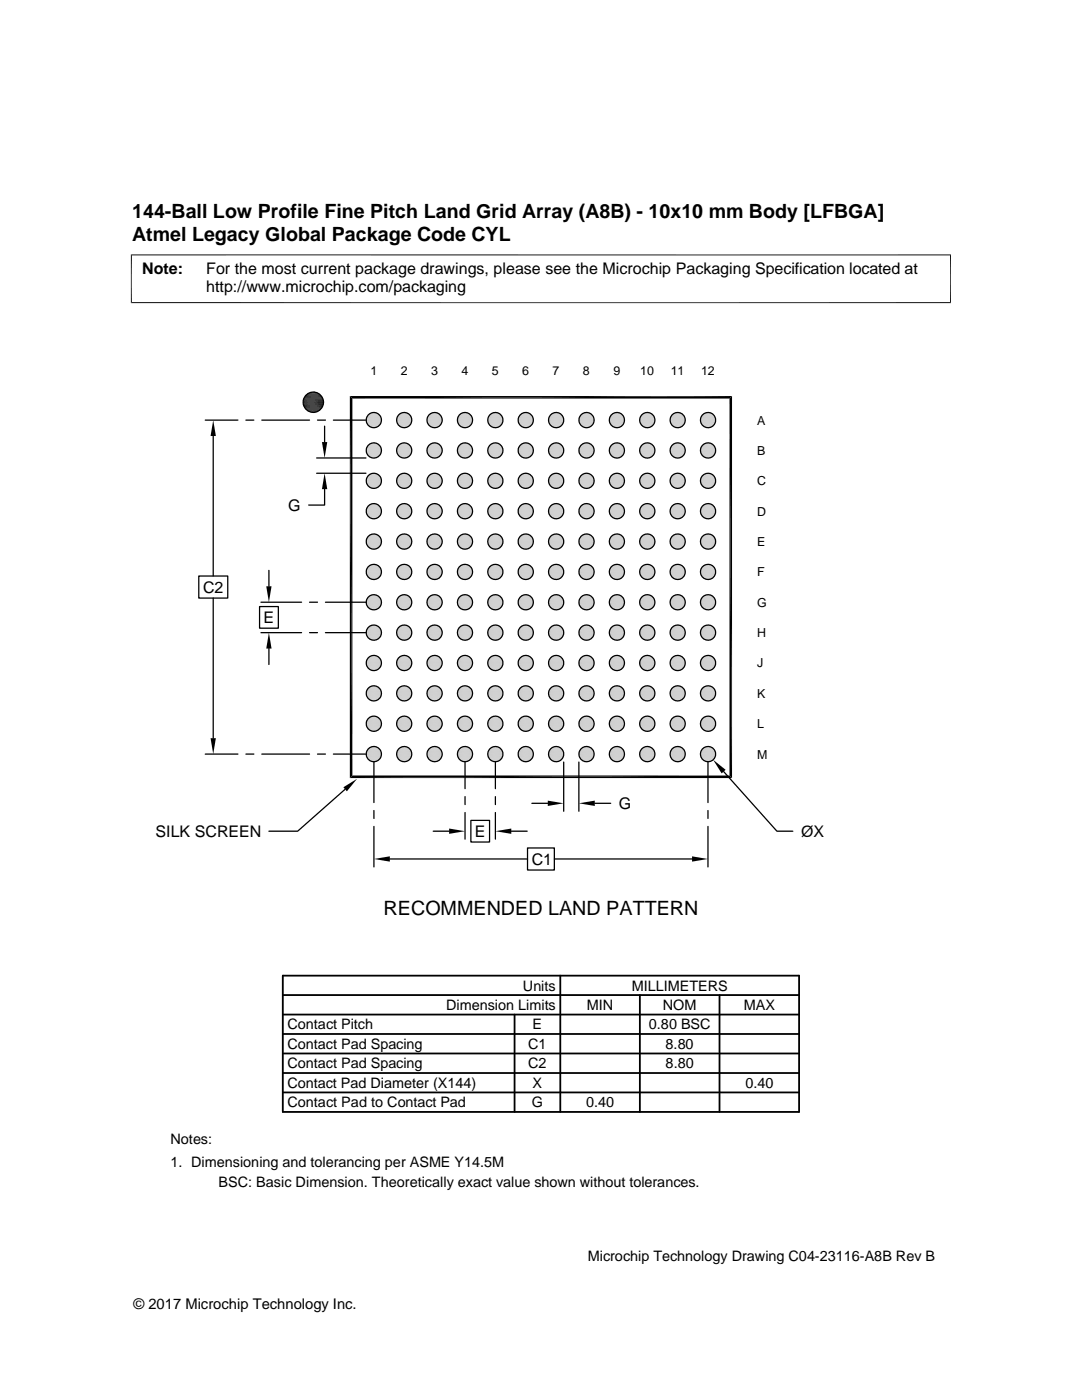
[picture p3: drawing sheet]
<svg xmlns="http://www.w3.org/2000/svg" width="216mm" height="279mm" viewBox="0 0 216 279" stroke-linecap="round" stroke-linejoin="round" font-family="sans-serif">
<defs><g id="words">
<g font-size="3.9">
<text x="26.4" y="43.5">144-Ball Low Profile Fine Pitch Land Grid Array (A8B) - 10x10 mm Body [LFBGA]</text>
<text x="26.4" y="48">Atmel Legacy Global Package Code CYL</text>
<text x="76.5" y="182.5">RECOMMENDED LAND PATTERN</text>
</g>
<g font-size="3.2">
<text x="28.4" y="54.6">Note:</text>
<text x="41.1" y="58.3">http://www.microchip.com/packaging</text>
<text x="41.1" y="54.6">For the most current package drawings, please see the Microchip Packaging Specification located at</text>
<text x="57.5" y="101.9">G</text>
<text x="40.5" y="118.3">C2</text>
<text x="52.6" y="124.4">E</text>
<text x="123.5" y="161.4">G</text>
<text x="31" y="167">SILK SCREEN</text>
<text x="94.7" y="167">E</text>
<text x="159.9" y="167">ØX</text>
<text x="106.1" y="172.6">C1</text>
</g>
<g font-size="2.9">
<text x="104.3" y="197.7">Units</text>
<text x="126" y="197.7">MILLIMETERS</text>
<text x="89" y="201.6">Dimension Limits</text>
<text x="117.1" y="201.6">MIN</text>
<text x="132.3" y="201.6">NOM</text>
<text x="148.4" y="201.6">MAX</text>
<text x="57.3" y="205.4">Contact Pitch</text>
<text x="57.3" y="209.3">Contact Pad Spacing</text>
<text x="105.4" y="209.3">C1</text>
<text x="106.3" y="205.4">E</text>
<text x="129.5" y="205.4">0.80 BSC</text>
<text x="132.8" y="209.3">8.80</text>
<text x="57.3" y="213.2">Contact Pad Spacing</text>
<text x="105.4" y="213.2">C2</text>
<text x="132.8" y="213.2">8.80</text>
<text x="57.3" y="221">Contact Pad to Contact Pad</text>
<text x="57.3" y="217.1">Contact Pad Diameter (X144)</text>
<text x="106.1" y="221">G</text>
<text x="106.3" y="217.1">X</text>
<text x="116.9" y="221">0.40</text>
<text x="148.7" y="217.1">0.40</text>
<text x="34" y="228.3">Notes:</text>
<text x="34" y="232.9">1. Dimensioning and tolerancing per ASME Y14.5M</text>
<text x="43.6" y="236.9">BSC: Basic Dimension. Theoretically exact value shown without tolerances.</text>
<text x="117.3" y="251.7">Microchip Technology Drawing C04-23116-A8B Rev B</text>
<text x="26.6" y="261.3">© 2017 Microchip Technology Inc.</text>
</g>
<g font-size="2.5">
<text x="73.9" y="74.9">1</text>
<text x="80" y="74.9">2</text>
<text x="86" y="74.9">3</text>
<text x="92.1" y="74.9">4</text>
<text x="98.1" y="74.9">5</text>
<text x="104.2" y="74.9">6</text>
<text x="110.3" y="74.9">7</text>
<text x="116.3" y="74.9">8</text>
<text x="122.4" y="74.9">9</text>
<text x="127.8" y="74.9">10</text>
<text x="133.8" y="74.9">11</text>
<text x="139.9" y="74.9">12</text>
<text x="151.1" y="84.7">A</text>
<text x="151.1" y="90.8">B</text>
<text x="151.1" y="96.8">C</text>
<text x="151.1" y="102.9">D</text>
<text x="151.1" y="109">E</text>
<text x="151.1" y="115">F</text>
<text x="151.1" y="121.1">G</text>
<text x="151.1" y="127.1">H</text>
<text x="151.1" y="133.2">J</text>
<text x="151.1" y="139.3">K</text>
<text x="151.1" y="145.3">L</text>
<text x="151.1" y="151.4">M</text>
</g>
</g></defs>
<g fill="#c0c0c0">
<path d="M74.4 82.3h.4z"/>
<path d="M80.4 82.3h.4z"/>
<path d="M86.5 82.3h.4z"/>
<path d="M92.6 82.3h.3z"/>
<path d="M98.6 82.3h.4z"/>
<path d="M104.7 82.3h.4z"/>
<path d="M110.8 82.3h.3z"/>
<path d="M116.8 82.3h.4z"/>
<path d="M122.9 82.3h.4z"/>
<path d="M128.9 82.3h.4z"/>
<path d="M135 82.3h.4z"/>
<path d="M141.1 82.3h.4z"/>
<path d="M140.9 82.4h.7z"/>
<path d="M141.1 82.3l.5 .1z"/>
<path d="M134.9 82.4h.7z"/>
<path d="M135 82.3l.6 .1z"/>
<path d="M128.8 82.4h.7z"/>
<path d="M128.9 82.3l.6 .1z"/>
<path d="M122.8 82.4h.6z"/>
<path d="M122.9 82.3l.5 .1z"/>
<path d="M116.7 82.4h.7z"/>
<path d="M116.8 82.3l.6 .1z"/>
<path d="M110.6 82.4h.7z"/>
<path d="M110.8 82.3l.5 .1z"/>
<path d="M104.6 82.4h.7z"/>
<path d="M104.7 82.3l.6 .1z"/>
<path d="M98.5 82.4h.7z"/>
<path d="M98.6 82.3l.6 .1z"/>
<path d="M92.5 82.4h.6z"/>
<path d="M92.6 82.3l.5 .1z"/>
<path d="M86.4 82.4h.7z"/>
<path d="M86.5 82.3l.6 .1z"/>
<path d="M80.3 82.4h.7z"/>
<path d="M80.4 82.3l.6 .1z"/>
<path d="M74.3 82.4h.7z"/>
<path d="M74.4 82.3l.6 .1z"/>
<path d="M140.8 82.4h1z"/>
<path d="M140.9 82.4h.9z"/>
<path d="M134.7 82.4h1z"/>
<path d="M134.9 82.4h.8z"/>
<path d="M128.7 82.4h.9z"/>
<path d="M128.8 82.4h.8z"/>
<path d="M122.6 82.4h1z"/>
<path d="M122.8 82.4h.8z"/>
<path d="M116.5 82.4h1z"/>
<path d="M116.7 82.4h.8z"/>
<path d="M110.5 82.4h.9z"/>
<path d="M110.6 82.4h.8z"/>
<path d="M104.4 82.4h1z"/>
<path d="M104.6 82.4h.8z"/>
<path d="M98.3 82.4h1z"/>
<path d="M98.5 82.4h.8z"/>
<path d="M92.3 82.4h1z"/>
<path d="M92.5 82.4h.8z"/>
<path d="M86.2 82.4h1z"/>
<path d="M86.4 82.4h.8z"/>
<path d="M80.2 82.4h.9z"/>
<path d="M80.3 82.4h.8z"/>
<path d="M74.1 82.4h1z"/>
<path d="M74.3 82.4h.8z"/>
<path d="M140.7 82.5h1.2z"/>
<path d="M140.8 82.4l1.1 .1z"/>
<path d="M134.6 82.5h1.2z"/>
<path d="M134.7 82.4l1.1 .1z"/>
<path d="M128.5 82.5h1.3z"/>
<path d="M128.7 82.4l1.1 .1z"/>
<path d="M122.5 82.5h1.2z"/>
<path d="M122.6 82.4l1.1 .1z"/>
<path d="M116.4 82.5h1.3z"/>
<path d="M116.5 82.4l1.2 .1z"/>
<path d="M110.4 82.5h1.2z"/>
<path d="M110.5 82.4l1.1 .1z"/>
<path d="M104.3 82.5h1.2z"/>
<path d="M104.4 82.4l1.1 .1z"/>
<path d="M98.2 82.5h1.3z"/>
<path d="M98.3 82.4l1.2 .1z"/>
<path d="M92.2 82.5h1.2z"/>
<path d="M92.3 82.4l1.1 .1z"/>
<path d="M86.1 82.5h1.3z"/>
<path d="M86.2 82.4l1.2 .1z"/>
<path d="M80.1 82.5h1.2z"/>
<path d="M80.2 82.4l1.1 .1z"/>
<path d="M74 82.5h1.2z"/>
<path d="M74.1 82.4l1.1 .1z"/>
<path d="M140.5 82.5h1.5z"/>
<path d="M140.7 82.5h1.3z"/>
<path d="M134.5 82.5h1.5z"/>
<path d="M134.6 82.5h1.4z"/>
<path d="M128.4 82.5h1.5z"/>
<path d="M128.5 82.5h1.4z"/>
<path d="M122.3 82.5h1.5z"/>
<path d="M122.5 82.5h1.3z"/>
<path d="M116.3 82.5h1.5z"/>
<path d="M116.4 82.5h1.4z"/>
<path d="M110.2 82.5h1.5z"/>
<path d="M110.4 82.5h1.3z"/>
<path d="M104.1 82.5h1.5z"/>
<path d="M104.3 82.5h1.3z"/>
<path d="M98.1 82.5h1.5z"/>
<path d="M98.2 82.5h1.4z"/>
<path d="M92 82.5h1.5z"/>
<path d="M92.2 82.5h1.3z"/>
<path d="M86 82.5h1.5z"/>
<path d="M86.1 82.5h1.4z"/>
<path d="M79.9 82.5h1.5z"/>
<path d="M80.1 82.5h1.3z"/>
<path d="M73.8 82.5h1.5z"/>
<path d="M74 82.5h1.3z"/>
<path d="M140.4 82.6h1.8z"/>
<path d="M140.5 82.5l1.7 .1z"/>
<path d="M134.3 82.6h1.8z"/>
<path d="M134.5 82.5l1.6 .1z"/>
<path d="M128.3 82.6h1.7z"/>
<path d="M128.4 82.5l1.6 .1z"/>
<path d="M122.2 82.6h1.8z"/>
<path d="M122.3 82.5l1.7 .1z"/>
<path d="M116.2 82.6h1.7z"/>
<path d="M116.3 82.5l1.6 .1z"/>
<path d="M110.1 82.6h1.7z"/>
<path d="M110.2 82.5l1.6 .1z"/>
<path d="M104 82.6h1.8z"/>
<path d="M104.1 82.5l1.7 .1z"/>
<path d="M98 82.6h1.7z"/>
<path d="M98.1 82.5l1.6 .1z"/>
<path d="M91.9 82.6h1.8z"/>
<path d="M92 82.5l1.7 .1z"/>
<path d="M85.9 82.6h1.7z"/>
<path d="M86 82.5l1.6 .1z"/>
<path d="M79.8 82.6h1.7z"/>
<path d="M79.9 82.5l1.6 .1z"/>
<path d="M73.7 82.6h1.8z"/>
<path d="M73.8 82.5l1.7 .1z"/>
<path d="M140.3 82.7h2z"/>
<path d="M140.4 82.6l1.9 .1z"/>
<path d="M134.2 82.7h2z"/>
<path d="M134.3 82.6l1.9 .1z"/>
<path d="M128.2 82.7h1.9z"/>
<path d="M128.3 82.6l1.8 .1z"/>
<path d="M122.1 82.7h2z"/>
<path d="M122.2 82.6l1.9 .1z"/>
<path d="M116 82.7h2z"/>
<path d="M116.2 82.6l1.8 .1z"/>
<path d="M110 82.7h2z"/>
<path d="M110.1 82.6l1.9 .1z"/>
<path d="M103.9 82.7h2z"/>
<path d="M104 82.6l1.9 .1z"/>
<path d="M97.9 82.7h1.9z"/>
<path d="M98 82.6l1.8 .1z"/>
<path d="M91.8 82.7h2z"/>
<path d="M91.9 82.6l1.9 .1z"/>
<path d="M85.7 82.7h2z"/>
<path d="M85.9 82.6l1.8 .1z"/>
<path d="M79.7 82.7h1.9z"/>
<path d="M79.8 82.6l1.8 .1z"/>
<path d="M73.6 82.7h2z"/>
<path d="M73.7 82.6l1.9 .1z"/>
</g>
<g fill="none" stroke="#c0c0c0" stroke-width=".2">
<path d="M73.1 83.8h3M73.1 83.9h3M73.1 84.1h3M73.1 83.6h3M73.1 83.5h3M73.1 84.2h3M73.1 83.3h2.9M73.1 84.3h2.9M73.2 84.5h2.8M73.2 83.2h2.8M73.2 83.1h2.7M73.2 84.6h2.7"/>
<path d="M73.3 84.7h2.6M73.3 83h2.6M73.4 84.8h2.4M73.4 82.9h2.4M73.5 82.8h2.2M73.5 84.9h2.2M79.1 83.8h3.1M79.1 83.9h3.1M79.1 84.1h3.1M79.1 83.6h3.1M79.2 83.5h2.9M79.2 84.2h2.9"/>
<path d="M79.2 83.3h2.9M79.2 84.3h2.9M79.2 84.5h2.9M79.2 83.2h2.9M79.3 83.1h2.7M79.3 84.6h2.7M79.4 84.7h2.5M79.4 83h2.5M79.5 82.9h2.3M79.5 84.8h2.3M79.6 84.9h2.1M79.6 82.8h2.1"/>
<path d="M85.2 83.6h3M85.2 83.8h3M85.2 83.9h3M85.2 84.1h3M85.2 83.5h3M85.2 84.2h3M85.3 84.3h2.9M85.3 83.3h2.9M85.3 83.2h2.8M85.3 84.5h2.8M85.4 84.6h2.7M85.4 83.1h2.7"/>
<path d="M85.4 84.7h2.6M85.4 83h2.6M85.5 82.9h2.4M85.5 84.8h2.4M85.6 84.9h2.2M85.6 82.8h2.2M91.3 83.6h3M91.3 83.8h3M91.3 83.9h3M91.3 84.1h3M91.3 83.5h3M91.3 84.2h3"/>
<path d="M91.3 83.3h2.9M91.3 84.3h2.9M91.4 84.5h2.8M91.4 83.2h2.8M91.4 83.1h2.7M91.4 84.6h2.7M91.5 83h2.6M91.5 84.7h2.6M91.6 84.8h2.4M91.6 82.9h2.4M91.7 82.8h2.2M91.7 84.9h2.2"/>
<path d="M97.3 83.6h3.1M97.3 83.8h3.1M97.3 83.9h3.1M97.3 84.1h3.1M97.4 83.5h2.9M97.4 84.2h2.9M97.4 83.3h2.9M97.4 84.3h2.9M97.5 83.2h2.7M97.5 84.5h2.7M97.5 84.6h2.7M97.5 83.1h2.7"/>
<path d="M97.6 83h2.5M97.6 84.7h2.5M97.7 82.9h2.3M97.7 84.8h2.3M97.7 84.9h2.2M97.7 82.8h2.2M103.4 83.6h3M103.4 83.8h3M103.4 83.9h3M103.4 84.1h3M103.4 83.5h3M103.4 84.2h3"/>
<path d="M103.5 83.3h2.9M103.5 84.3h2.9M103.5 83.2h2.8M103.5 84.5h2.8M103.6 84.6h2.7M103.6 83.1h2.7M103.6 83h2.6M103.6 84.7h2.6M103.7 82.9h2.4M103.7 84.8h2.4M103.8 84.9h2.2M103.8 82.8h2.2"/>
<path d="M109.5 83.6h3M109.5 83.8h3M109.5 83.9h3M109.5 84.1h3M109.5 83.5h3M109.5 84.2h3M109.5 83.3h2.9M109.5 84.3h2.9M109.6 83.2h2.8M109.6 84.5h2.8M109.6 84.6h2.7M109.6 83.1h2.7"/>
<path d="M109.7 83h2.5M109.7 84.7h2.5M109.8 82.9h2.4M109.8 84.8h2.4M109.9 84.9h2.2M109.9 82.8h2.2M115.5 83.6h3M115.5 83.8h3.1M115.5 83.9h3.1M115.5 84.1h3M115.5 83.5h3M115.5 84.2h3"/>
<path d="M115.6 83.3h2.9M115.6 84.3h2.9M115.6 83.2h2.8M115.6 84.5h2.8M115.7 84.6h2.7M115.7 83.1h2.7M115.8 83h2.5M115.8 84.7h2.5M115.8 82.9h2.4M115.8 84.8h2.4M116 84.9h2.1M116 82.8h2.1"/>
<path d="M121.6 83.6h3M121.6 83.8h3M121.6 83.9h3M121.6 84.1h3M121.6 83.5h3M121.6 84.2h3M121.6 83.3h2.9M121.6 84.3h2.9M121.7 83.2h2.8M121.7 84.5h2.8M121.8 83.1h2.6M121.8 84.6h2.6"/>
<path d="M121.8 84.7h2.6M121.8 83h2.6M121.9 82.9h2.4M121.9 84.8h2.4M122 84.9h2.2M122 82.8h2.2M127.7 83.8h3M127.7 83.9h3M127.7 84.1h3M127.7 83.6h3M127.7 83.5h2.9M127.7 84.2h2.9"/>
<path d="M127.7 83.3h2.9M127.7 84.3h2.9M127.8 83.2h2.8M127.8 84.5h2.8M127.8 83.1h2.7M127.8 84.6h2.7M127.9 84.7h2.5M127.9 83h2.5M128 82.9h2.3M128 84.8h2.3M128.1 82.8h2.2M128.1 84.9h2.2"/>
<path d="M133.7 83.6h3M133.7 83.8h3M133.7 83.9h3M133.7 84.1h3M133.7 84.2h3M133.7 83.5h3M133.8 83.3h2.9M133.8 84.3h2.9M133.8 83.2h2.8M133.8 84.5h2.8M133.9 83.1h2.7M133.9 84.6h2.7"/>
<path d="M134 84.7h2.5M134 83h2.5M134 82.9h2.4M134 84.8h2.4M134.1 82.8h2.2M134.1 84.9h2.2M139.8 83.6h3M139.8 83.8h3M139.8 83.9h3M139.8 84.1h3M139.8 83.5h3M139.8 84.2h3"/>
<path d="M139.8 84.3h2.9M139.8 83.3h2.9M139.9 83.2h2.8M139.9 84.5h2.8M139.9 83.1h2.7M139.9 84.6h2.7M140 84.7h2.6M140 83h2.6M140.1 82.9h2.4M140.1 84.8h2.4M140.2 82.8h2.2M140.2 84.9h2.2"/>
</g>
<g fill="#c0c0c0">
<path d="M140.3 85l1.9 .1z"/>
<path d="M140.3 85h2z"/>
<path d="M134.2 85l1.9 .1z"/>
<path d="M134.2 85h2z"/>
<path d="M128.2 85l1.8 .1z"/>
<path d="M128.2 85h1.9z"/>
<path d="M122.1 85l1.9 .1z"/>
<path d="M122.1 85h2z"/>
<path d="M116 85l1.9 .1z"/>
<path d="M116 85h2z"/>
<path d="M110 85l1.8 .1z"/>
<path d="M110 85h2z"/>
<path d="M103.9 85l1.9 .1z"/>
<path d="M103.9 85h2z"/>
<path d="M97.9 85l1.8 .1z"/>
<path d="M97.9 85h1.9z"/>
<path d="M91.8 85l1.9 .1z"/>
<path d="M91.8 85h2z"/>
<path d="M85.7 85l1.9 .1z"/>
<path d="M85.7 85h2z"/>
<path d="M79.7 85l1.8 .1z"/>
<path d="M79.7 85h1.9z"/>
<path d="M73.6 85l1.9 .1z"/>
<path d="M73.6 85h2z"/>
<path d="M140.4 85.1l1.6 .1z"/>
<path d="M140.4 85.1h1.8z"/>
<path d="M134.3 85.1l1.7 .1z"/>
<path d="M134.3 85.1h1.8z"/>
<path d="M128.3 85.1l1.6 .1z"/>
<path d="M128.3 85.1h1.7z"/>
<path d="M122.2 85.1l1.6 .1z"/>
<path d="M122.2 85.1h1.8z"/>
<path d="M116.2 85.1l1.6 .1z"/>
<path d="M116.2 85.1h1.7z"/>
<path d="M110.1 85.1l1.6 .1z"/>
<path d="M110.1 85.1h1.7z"/>
<path d="M104 85.1l1.6 .1z"/>
<path d="M104 85.1h1.8z"/>
<path d="M98 85.1l1.6 .1z"/>
<path d="M98 85.1h1.7z"/>
<path d="M91.9 85.1l1.6 .1z"/>
<path d="M91.9 85.1h1.8z"/>
<path d="M85.9 85.1l1.6 .1z"/>
<path d="M85.9 85.1h1.7z"/>
<path d="M79.8 85.1l1.6 .1z"/>
<path d="M79.8 85.1h1.7z"/>
<path d="M73.7 85.1l1.6 .1z"/>
<path d="M73.7 85.1h1.8z"/>
<path d="M140.5 85.2h1.4z"/>
<path d="M140.5 85.2h1.5z"/>
<path d="M134.5 85.2h1.3z"/>
<path d="M134.5 85.2h1.5z"/>
<path d="M128.4 85.2h1.4z"/>
<path d="M128.4 85.2h1.5z"/>
<path d="M122.3 85.2h1.4z"/>
<path d="M122.3 85.2h1.5z"/>
<path d="M116.3 85.2h1.4z"/>
<path d="M116.3 85.2h1.5z"/>
<path d="M110.2 85.2h1.4z"/>
<path d="M110.2 85.2h1.5z"/>
<path d="M104.1 85.2h1.4z"/>
<path d="M104.1 85.2h1.5z"/>
<path d="M98.1 85.2h1.4z"/>
<path d="M98.1 85.2h1.5z"/>
<path d="M92 85.2h1.4z"/>
<path d="M92 85.2h1.5z"/>
<path d="M86 85.2h1.4z"/>
<path d="M86 85.2h1.5z"/>
<path d="M79.9 85.2h1.4z"/>
<path d="M79.9 85.2h1.5z"/>
<path d="M73.8 85.2h1.4z"/>
<path d="M73.8 85.2h1.5z"/>
<path d="M140.7 85.2l1.1 .1z"/>
<path d="M140.7 85.2h1.2z"/>
<path d="M134.6 85.2l1.1 .1z"/>
<path d="M134.6 85.2h1.2z"/>
<path d="M128.5 85.2l1.1 .1z"/>
<path d="M128.5 85.2h1.3z"/>
<path d="M122.5 85.2l1.1 .1z"/>
<path d="M122.5 85.2h1.2z"/>
<path d="M116.4 85.2l1.1 .1z"/>
<path d="M116.4 85.2h1.3z"/>
<path d="M110.4 85.2l1 .1z"/>
<path d="M110.4 85.2h1.2z"/>
<path d="M104.3 85.2l1.1 .1z"/>
<path d="M104.3 85.2h1.2z"/>
<path d="M98.2 85.2l1.1 .1z"/>
<path d="M98.2 85.2h1.3z"/>
<path d="M92.2 85.2l1.1 .1z"/>
<path d="M92.2 85.2h1.2z"/>
<path d="M86.1 85.2l1.1 .1z"/>
<path d="M86.1 85.2h1.3z"/>
<path d="M80.1 85.2l1 .1z"/>
<path d="M80.1 85.2h1.2z"/>
<path d="M74 85.2l1.1 .1z"/>
<path d="M74 85.2h1.2z"/>
<path d="M140.8 85.3h.8z"/>
<path d="M140.8 85.3h1z"/>
<path d="M134.7 85.3h.9z"/>
<path d="M134.7 85.3h1z"/>
<path d="M128.7 85.3h.8z"/>
<path d="M128.7 85.3h.9z"/>
<path d="M122.6 85.3h.8z"/>
<path d="M122.6 85.3h1z"/>
<path d="M116.5 85.3h.9z"/>
<path d="M116.5 85.3h1z"/>
<path d="M110.5 85.3h.8z"/>
<path d="M110.5 85.3h.9z"/>
<path d="M104.4 85.3h.9z"/>
<path d="M104.4 85.3h1z"/>
<path d="M98.3 85.3h.9z"/>
<path d="M98.3 85.3h1z"/>
<path d="M92.3 85.3h.8z"/>
<path d="M92.3 85.3h1z"/>
<path d="M86.2 85.3h.9z"/>
<path d="M86.2 85.3h1z"/>
<path d="M80.2 85.3h.8z"/>
<path d="M80.2 85.3h.9z"/>
<path d="M74.1 85.3h.9z"/>
<path d="M74.1 85.3h1z"/>
<path d="M74.4 85.3h.4z"/>
<path d="M80.4 85.3h.4z"/>
<path d="M86.5 85.3h.4z"/>
<path d="M92.6 85.3h.3z"/>
<path d="M98.6 85.3h.4z"/>
<path d="M104.7 85.3h.4z"/>
<path d="M110.8 85.3h.3z"/>
<path d="M116.8 85.3h.4z"/>
<path d="M122.9 85.3h.4z"/>
<path d="M128.9 85.3h.4z"/>
<path d="M135 85.3h.4z"/>
<path d="M141.1 85.3h.4z"/>
<path d="M140.9 85.3h.6z"/>
<path d="M140.9 85.3h.7z"/>
<path d="M134.9 85.3h.5z"/>
<path d="M134.9 85.3h.7z"/>
<path d="M128.8 85.3h.5z"/>
<path d="M128.8 85.3h.7z"/>
<path d="M122.8 85.3h.5z"/>
<path d="M122.8 85.3h.6z"/>
<path d="M116.7 85.3h.5z"/>
<path d="M116.7 85.3h.7z"/>
<path d="M110.6 85.3h.5z"/>
<path d="M110.6 85.3h.7z"/>
<path d="M104.6 85.3h.5z"/>
<path d="M104.6 85.3h.7z"/>
<path d="M98.5 85.3h.5z"/>
<path d="M98.5 85.3h.7z"/>
<path d="M92.5 85.3h.4z"/>
<path d="M92.5 85.3h.6z"/>
<path d="M86.4 85.3h.5z"/>
<path d="M86.4 85.3h.7z"/>
<path d="M80.3 85.3h.5z"/>
<path d="M80.3 85.3h.7z"/>
<path d="M74.3 85.3h.5z"/>
<path d="M74.3 85.3h.7z"/>
<path d="M74.4 88.4h.4z"/>
<path d="M80.4 88.4h.4z"/>
<path d="M86.5 88.4h.4z"/>
<path d="M92.6 88.4h.3z"/>
<path d="M98.6 88.4h.4z"/>
<path d="M104.7 88.4h.4z"/>
<path d="M110.8 88.4h.3z"/>
<path d="M116.8 88.4h.4z"/>
<path d="M122.9 88.4h.4z"/>
<path d="M128.9 88.4h.4z"/>
<path d="M135 88.4h.4z"/>
<path d="M141.1 88.4h.4z"/>
<path d="M140.9 88.4h.7z"/>
<path d="M141.1 88.4h.5z"/>
<path d="M134.9 88.4h.7z"/>
<path d="M135 88.4h.6z"/>
<path d="M128.8 88.4h.7z"/>
<path d="M128.9 88.4h.6z"/>
<path d="M122.8 88.4h.6z"/>
<path d="M122.9 88.4h.5z"/>
<path d="M116.7 88.4h.7z"/>
<path d="M116.8 88.4h.6z"/>
<path d="M110.6 88.4h.7z"/>
<path d="M110.8 88.4h.5z"/>
<path d="M104.6 88.4h.7z"/>
<path d="M104.7 88.4h.6z"/>
<path d="M98.5 88.4h.7z"/>
<path d="M98.6 88.4h.6z"/>
<path d="M92.5 88.4h.6z"/>
<path d="M92.6 88.4h.5z"/>
<path d="M86.4 88.4h.7z"/>
<path d="M86.5 88.4h.6z"/>
<path d="M80.3 88.4h.7z"/>
<path d="M80.4 88.4h.6z"/>
<path d="M74.3 88.4h.7z"/>
<path d="M74.4 88.4h.6z"/>
<path d="M140.8 88.5h1z"/>
<path d="M140.9 88.4l.9 .1z"/>
<path d="M134.7 88.5h1z"/>
<path d="M134.9 88.4l.8 .1z"/>
<path d="M128.7 88.5h.9z"/>
<path d="M128.8 88.4l.8 .1z"/>
<path d="M122.6 88.5h1z"/>
<path d="M122.8 88.4l.8 .1z"/>
<path d="M116.5 88.5h1z"/>
<path d="M116.7 88.4l.8 .1z"/>
<path d="M110.5 88.5h.9z"/>
<path d="M110.6 88.4l.8 .1z"/>
<path d="M104.4 88.5h1z"/>
<path d="M104.6 88.4l.8 .1z"/>
<path d="M98.3 88.5h1z"/>
<path d="M98.5 88.4l.8 .1z"/>
<path d="M92.3 88.5h1z"/>
<path d="M92.5 88.4l.8 .1z"/>
<path d="M86.2 88.5h1z"/>
<path d="M86.4 88.4l.8 .1z"/>
<path d="M80.2 88.5h.9z"/>
<path d="M80.3 88.4l.8 .1z"/>
<path d="M74.1 88.5h1z"/>
<path d="M74.3 88.4l.8 .1z"/>
<path d="M140.7 88.5h1.2z"/>
<path d="M140.8 88.5h1.1z"/>
<path d="M134.6 88.5h1.2z"/>
<path d="M134.7 88.5h1.1z"/>
<path d="M128.5 88.5h1.3z"/>
<path d="M128.7 88.5h1.1z"/>
<path d="M122.5 88.5h1.2z"/>
<path d="M122.6 88.5h1.1z"/>
<path d="M116.4 88.5h1.3z"/>
<path d="M116.5 88.5h1.2z"/>
<path d="M110.4 88.5h1.2z"/>
<path d="M110.5 88.5h1.1z"/>
<path d="M104.3 88.5h1.2z"/>
<path d="M104.4 88.5h1.1z"/>
<path d="M98.2 88.5h1.3z"/>
<path d="M98.3 88.5h1.2z"/>
<path d="M92.2 88.5h1.2z"/>
<path d="M92.3 88.5h1.1z"/>
<path d="M86.1 88.5h1.3z"/>
<path d="M86.2 88.5h1.2z"/>
<path d="M80.1 88.5h1.2z"/>
<path d="M80.2 88.5h1.1z"/>
<path d="M74 88.5h1.2z"/>
<path d="M74.1 88.5h1.1z"/>
<path d="M140.5 88.6h1.5z"/>
<path d="M140.7 88.5l1.3 .1z"/>
<path d="M134.5 88.6h1.5z"/>
<path d="M134.6 88.5l1.4 .1z"/>
<path d="M128.4 88.6h1.5z"/>
<path d="M128.5 88.5l1.4 .1z"/>
<path d="M122.3 88.6h1.5z"/>
<path d="M122.5 88.5l1.3 .1z"/>
<path d="M116.3 88.6h1.5z"/>
<path d="M116.4 88.5l1.4 .1z"/>
<path d="M110.2 88.6h1.5z"/>
<path d="M110.4 88.5l1.3 .1z"/>
<path d="M104.1 88.6h1.5z"/>
<path d="M104.3 88.5l1.3 .1z"/>
<path d="M98.1 88.6h1.5z"/>
<path d="M98.2 88.5l1.4 .1z"/>
<path d="M92 88.6h1.5z"/>
<path d="M92.2 88.5l1.3 .1z"/>
<path d="M86 88.6h1.5z"/>
<path d="M86.1 88.5l1.4 .1z"/>
<path d="M79.9 88.6h1.5z"/>
<path d="M80.1 88.5l1.3 .1z"/>
<path d="M73.8 88.6h1.5z"/>
<path d="M74 88.5l1.3 .1z"/>
<path d="M140.4 88.7h1.8z"/>
<path d="M140.5 88.6l1.7 .1z"/>
<path d="M134.3 88.7h1.8z"/>
<path d="M134.5 88.6l1.6 .1z"/>
<path d="M128.3 88.7h1.7z"/>
<path d="M128.4 88.6l1.6 .1z"/>
<path d="M122.2 88.7h1.8z"/>
<path d="M122.3 88.6l1.7 .1z"/>
<path d="M116.2 88.7h1.7z"/>
<path d="M116.3 88.6l1.6 .1z"/>
<path d="M110.1 88.7h1.7z"/>
<path d="M110.2 88.6l1.6 .1z"/>
<path d="M104 88.7h1.8z"/>
<path d="M104.1 88.6l1.7 .1z"/>
<path d="M98 88.7h1.7z"/>
<path d="M98.1 88.6l1.6 .1z"/>
<path d="M91.9 88.7h1.8z"/>
<path d="M92 88.6l1.7 .1z"/>
<path d="M85.9 88.7h1.7z"/>
<path d="M86 88.6l1.6 .1z"/>
<path d="M79.8 88.7h1.7z"/>
<path d="M79.9 88.6l1.6 .1z"/>
<path d="M73.7 88.7h1.8z"/>
<path d="M73.8 88.6l1.7 .1z"/>
<path d="M140.3 88.8h2z"/>
<path d="M140.4 88.7l1.9 .1z"/>
<path d="M134.2 88.8h2z"/>
<path d="M134.3 88.7l1.9 .1z"/>
<path d="M128.2 88.8h1.9z"/>
<path d="M128.3 88.7l1.8 .1z"/>
<path d="M122.1 88.8h2z"/>
<path d="M122.2 88.7l1.9 .1z"/>
<path d="M116 88.8h2z"/>
<path d="M116.2 88.7l1.8 .1z"/>
<path d="M110 88.8h2z"/>
<path d="M110.1 88.7l1.9 .1z"/>
<path d="M103.9 88.8h2z"/>
<path d="M104 88.7l1.9 .1z"/>
<path d="M97.9 88.8h1.9z"/>
<path d="M98 88.7l1.8 .1z"/>
<path d="M91.8 88.8h2z"/>
<path d="M91.9 88.7l1.9 .1z"/>
<path d="M85.7 88.8h2z"/>
<path d="M85.9 88.7l1.8 .1z"/>
<path d="M79.7 88.8h1.9z"/>
<path d="M79.8 88.7l1.8 .1z"/>
<path d="M73.6 88.8h2z"/>
<path d="M73.7 88.7l1.9 .1z"/>
</g>
<g fill="none" stroke="#c0c0c0" stroke-width=".2">
<path d="M73.1 89.8h3M73.1 90h3M73.1 90.1h3M73.1 89.7h3M73.1 89.5h3M73.1 90.3h3M73.1 89.4h2.9M73.1 90.4h2.9M73.2 90.5h2.8M73.2 89.3h2.8M73.2 89.1h2.7M73.2 90.7h2.7"/>
<path d="M73.3 90.8h2.6M73.3 89h2.6M73.4 90.9h2.4M73.4 88.9h2.4M73.5 88.8h2.2M73.5 91h2.2M79.1 89.8h3.1M79.1 90h3.1M79.1 90.1h3.1M79.1 89.7h3.1M79.2 89.5h2.9M79.2 90.3h2.9"/>
<path d="M79.2 89.4h2.9M79.2 90.4h2.9M79.2 90.5h2.9M79.2 89.3h2.9M79.3 89.1h2.7M79.3 90.7h2.7M79.4 90.8h2.5M79.4 89h2.5M79.5 88.9h2.3M79.5 90.9h2.3M79.6 91h2.1M79.6 88.8h2.1"/>
<path d="M85.2 89.7h3M85.2 89.8h3M85.2 90h3M85.2 90.1h3M85.2 89.5h3M85.2 90.3h3M85.3 90.4h2.9M85.3 89.4h2.9M85.3 89.3h2.8M85.3 90.5h2.8M85.4 90.7h2.7M85.4 89.1h2.7"/>
<path d="M85.4 90.8h2.6M85.4 89h2.6M85.5 88.9h2.4M85.5 90.9h2.4M85.6 91h2.2M85.6 88.8h2.2M91.3 89.7h3M91.3 89.8h3M91.3 90h3M91.3 90.1h3M91.3 89.5h3M91.3 90.3h3"/>
<path d="M91.3 89.4h2.9M91.3 90.4h2.9M91.4 90.5h2.8M91.4 89.3h2.8M91.4 89.1h2.7M91.4 90.7h2.7M91.5 89h2.6M91.5 90.8h2.6M91.6 90.9h2.4M91.6 88.9h2.4M91.7 88.8h2.2M91.7 91h2.2"/>
<path d="M97.3 89.7h3.1M97.3 89.8h3.1M97.3 90h3.1M97.3 90.1h3.1M97.4 89.5h2.9M97.4 90.3h2.9M97.4 89.4h2.9M97.4 90.4h2.9M97.5 89.3h2.7M97.5 90.5h2.7M97.5 90.7h2.7M97.5 89.1h2.7"/>
<path d="M97.6 89h2.5M97.6 90.8h2.5M97.7 88.9h2.3M97.7 90.9h2.3M97.7 91h2.2M97.7 88.8h2.2M103.4 89.7h3M103.4 89.8h3M103.4 90h3M103.4 90.1h3M103.4 89.5h3M103.4 90.3h3"/>
<path d="M103.5 89.4h2.9M103.5 90.4h2.9M103.5 89.3h2.8M103.5 90.5h2.8M103.6 90.7h2.7M103.6 89.1h2.7M103.6 89h2.6M103.6 90.8h2.6M103.7 88.9h2.4M103.7 90.9h2.4M103.8 91h2.2M103.8 88.8h2.2"/>
<path d="M109.5 89.7h3M109.5 89.8h3M109.5 90h3M109.5 90.1h3M109.5 89.5h3M109.5 90.3h3M109.5 89.4h2.9M109.5 90.4h2.9M109.6 89.3h2.8M109.6 90.5h2.8M109.6 90.7h2.7M109.6 89.1h2.7"/>
<path d="M109.7 89h2.5M109.7 90.8h2.5M109.8 88.9h2.4M109.8 90.9h2.4M109.9 91h2.2M109.9 88.8h2.2M115.5 89.7h3M115.5 89.8h3.1M115.5 90h3.1M115.5 90.1h3M115.5 89.5h3M115.5 90.3h3"/>
<path d="M115.6 89.4h2.9M115.6 90.4h2.9M115.6 89.3h2.8M115.6 90.5h2.8M115.7 90.7h2.7M115.7 89.1h2.7M115.8 89h2.5M115.8 90.8h2.5M115.8 88.9h2.4M115.8 90.9h2.4M116 91h2.1M116 88.8h2.1"/>
<path d="M121.6 89.7h3M121.6 89.8h3M121.6 90h3M121.6 90.1h3M121.6 89.5h3M121.6 90.3h3M121.6 89.4h2.9M121.6 90.4h2.9M121.7 89.3h2.8M121.7 90.5h2.8M121.8 89.1h2.6M121.8 90.7h2.6"/>
<path d="M121.8 90.8h2.6M121.8 89h2.6M121.9 88.9h2.4M121.9 90.9h2.4M122 91h2.2M122 88.8h2.2M127.7 89.8h3M127.7 90h3M127.7 90.1h3M127.7 89.7h3M127.7 89.5h2.9M127.7 90.3h2.9"/>
<path d="M127.7 89.4h2.9M127.7 90.4h2.9M127.8 89.3h2.8M127.8 90.5h2.8M127.8 89.1h2.7M127.8 90.7h2.7M127.9 90.8h2.5M127.9 89h2.5M128 88.9h2.3M128 90.9h2.3M128.1 88.8h2.2M128.1 91h2.2"/>
<path d="M133.7 89.7h3M133.7 89.8h3M133.7 90h3M133.7 90.1h3M133.7 90.3h3M133.7 89.5h3M133.8 89.4h2.9M133.8 90.4h2.9M133.8 89.3h2.8M133.8 90.5h2.8M133.9 89.1h2.7M133.9 90.7h2.7"/>
<path d="M134 90.8h2.5M134 89h2.5M134 88.9h2.4M134 90.9h2.4M134.1 88.8h2.2M134.1 91h2.2M139.8 89.7h3M139.8 89.8h3M139.8 90h3M139.8 90.1h3M139.8 89.5h3M139.8 90.3h3"/>
<path d="M139.8 90.4h2.9M139.8 89.4h2.9M139.9 89.3h2.8M139.9 90.5h2.8M139.9 89.1h2.7M139.9 90.7h2.7M140 90.8h2.6M140 89h2.6M140.1 88.9h2.4M140.1 90.9h2.4M140.2 88.8h2.2M140.2 91h2.2"/>
</g>
<g fill="#c0c0c0">
<path d="M140.3 91l1.9 .1z"/>
<path d="M140.3 91h2l-.1 .1z"/>
<path d="M134.2 91l1.9 .1z"/>
<path d="M134.2 91h2l-.1 .1z"/>
<path d="M128.2 91l1.8 .1z"/>
<path d="M128.2 91h1.9l-.1 .1z"/>
<path d="M122.1 91l1.9 .1z"/>
<path d="M122.1 91h2l-.1 .1z"/>
<path d="M116 91l1.9 .1z"/>
<path d="M116 91h2l-.1 .1z"/>
<path d="M110 91l1.8 .1z"/>
<path d="M110 91h2l-.2 .1z"/>
<path d="M103.9 91l1.9 .1z"/>
<path d="M103.9 91h2l-.1 .1z"/>
<path d="M97.9 91l1.8 .1z"/>
<path d="M97.9 91h1.9l-.1 .1z"/>
<path d="M91.8 91l1.9 .1z"/>
<path d="M91.8 91h2l-.1 .1z"/>
<path d="M85.7 91l1.9 .1z"/>
<path d="M85.7 91h2l-.1 .1z"/>
<path d="M79.7 91l1.8 .1z"/>
<path d="M79.7 91h1.9l-.1 .1z"/>
<path d="M73.6 91l1.9 .1z"/>
<path d="M73.6 91h2l-.1 .1z"/>
<path d="M140.4 91.1l1.6 .1z"/>
<path d="M140.4 91.1h1.8z"/>
<path d="M134.3 91.1l1.7 .1z"/>
<path d="M134.3 91.1h1.8z"/>
<path d="M128.3 91.1l1.6 .1z"/>
<path d="M128.3 91.1h1.7z"/>
<path d="M122.2 91.1l1.6 .1z"/>
<path d="M122.2 91.1h1.8z"/>
<path d="M116.2 91.1l1.6 .1z"/>
<path d="M116.2 91.1h1.7z"/>
<path d="M110.1 91.1l1.6 .1z"/>
<path d="M110.1 91.1h1.7z"/>
<path d="M104 91.1l1.6 .1z"/>
<path d="M104 91.1h1.8z"/>
<path d="M98 91.1l1.6 .1z"/>
<path d="M98 91.1h1.7z"/>
<path d="M91.9 91.1l1.6 .1z"/>
<path d="M91.9 91.1h1.8z"/>
<path d="M85.9 91.1l1.6 .1z"/>
<path d="M85.9 91.1h1.7z"/>
<path d="M79.8 91.1l1.6 .1z"/>
<path d="M79.8 91.1h1.7z"/>
<path d="M73.7 91.1l1.6 .1z"/>
<path d="M73.7 91.1h1.8z"/>
<path d="M140.5 91.2l1.4 .1z"/>
<path d="M140.5 91.2h1.5z"/>
<path d="M134.5 91.2l1.3 .1z"/>
<path d="M134.5 91.2h1.5z"/>
<path d="M128.4 91.2l1.4 .1z"/>
<path d="M128.4 91.2h1.5z"/>
<path d="M122.3 91.2l1.4 .1z"/>
<path d="M122.3 91.2h1.5z"/>
<path d="M116.3 91.2l1.4 .1z"/>
<path d="M116.3 91.2h1.5z"/>
<path d="M110.2 91.2l1.4 .1z"/>
<path d="M110.2 91.2h1.5z"/>
<path d="M104.1 91.2l1.4 .1z"/>
<path d="M104.1 91.2h1.5z"/>
<path d="M98.1 91.2l1.4 .1z"/>
<path d="M98.1 91.2h1.5z"/>
<path d="M92 91.2l1.4 .1z"/>
<path d="M92 91.2h1.5z"/>
<path d="M86 91.2l1.4 .1z"/>
<path d="M86 91.2h1.5z"/>
<path d="M79.9 91.2l1.4 .1z"/>
<path d="M79.9 91.2h1.5z"/>
<path d="M73.8 91.2l1.4 .1z"/>
<path d="M73.8 91.2h1.5z"/>
<path d="M140.7 91.3h1.1z"/>
<path d="M140.7 91.3h1.2z"/>
<path d="M134.6 91.3h1.1z"/>
<path d="M134.6 91.3h1.2z"/>
<path d="M128.5 91.3h1.1z"/>
<path d="M128.5 91.3h1.3z"/>
<path d="M122.5 91.3h1.1z"/>
<path d="M122.5 91.3h1.2z"/>
<path d="M116.4 91.3h1.1z"/>
<path d="M116.4 91.3h1.3z"/>
<path d="M110.4 91.3h1z"/>
<path d="M110.4 91.3h1.2z"/>
<path d="M104.3 91.3h1.1z"/>
<path d="M104.3 91.3h1.2z"/>
<path d="M98.2 91.3h1.1z"/>
<path d="M98.2 91.3h1.3z"/>
<path d="M92.2 91.3h1.1z"/>
<path d="M92.2 91.3h1.2z"/>
<path d="M86.1 91.3h1.1z"/>
<path d="M86.1 91.3h1.3z"/>
<path d="M80.1 91.3h1z"/>
<path d="M80.1 91.3h1.2z"/>
<path d="M74 91.3h1.1z"/>
<path d="M74 91.3h1.2z"/>
<path d="M140.8 91.3l.8 .1z"/>
<path d="M140.8 91.3h1z"/>
<path d="M134.7 91.3l.9 .1z"/>
<path d="M134.7 91.3h1z"/>
<path d="M128.7 91.3l.8 .1z"/>
<path d="M128.7 91.3h.9z"/>
<path d="M122.6 91.3l.8 .1z"/>
<path d="M122.6 91.3h1z"/>
<path d="M116.5 91.3l.9 .1z"/>
<path d="M116.5 91.3h1z"/>
<path d="M110.5 91.3l.8 .1z"/>
<path d="M110.5 91.3h.9z"/>
<path d="M104.4 91.3l.9 .1z"/>
<path d="M104.4 91.3h1z"/>
<path d="M98.3 91.3l.9 .1z"/>
<path d="M98.3 91.3h1z"/>
<path d="M92.3 91.3l.8 .1z"/>
<path d="M92.3 91.3h1z"/>
<path d="M86.2 91.3l.9 .1z"/>
<path d="M86.2 91.3h1z"/>
<path d="M80.2 91.3l.8 .1z"/>
<path d="M80.2 91.3h.9z"/>
<path d="M74.1 91.3l.9 .1z"/>
<path d="M74.1 91.3h1z"/>
<path d="M74.4 91.4h.4z"/>
<path d="M80.4 91.4h.4z"/>
<path d="M86.5 91.4h.4z"/>
<path d="M92.6 91.4h.3z"/>
<path d="M98.6 91.4h.4z"/>
<path d="M104.7 91.4h.4z"/>
<path d="M110.8 91.4h.3z"/>
<path d="M116.8 91.4h.4z"/>
<path d="M122.9 91.4h.4z"/>
<path d="M128.9 91.4h.4z"/>
<path d="M135 91.4h.4z"/>
<path d="M141.1 91.4h.4z"/>
<path d="M140.9 91.4h.6z"/>
<path d="M140.9 91.4h.7z"/>
<path d="M134.9 91.4h.5z"/>
<path d="M134.9 91.4h.7z"/>
<path d="M128.8 91.4h.5z"/>
<path d="M128.8 91.4h.7z"/>
<path d="M122.8 91.4h.5z"/>
<path d="M122.8 91.4h.6z"/>
<path d="M116.7 91.4h.5z"/>
<path d="M116.7 91.4h.7z"/>
<path d="M110.6 91.4h.5z"/>
<path d="M110.6 91.4h.7z"/>
<path d="M104.6 91.4h.5z"/>
<path d="M104.6 91.4h.7z"/>
<path d="M98.5 91.4h.5z"/>
<path d="M98.5 91.4h.7z"/>
<path d="M92.5 91.4h.4z"/>
<path d="M92.5 91.4h.6z"/>
<path d="M86.4 91.4h.5z"/>
<path d="M86.4 91.4h.7z"/>
<path d="M80.3 91.4h.5z"/>
<path d="M80.3 91.4h.7z"/>
<path d="M74.3 91.4h.5z"/>
<path d="M74.3 91.4h.7z"/>
<path d="M74.4 94.5h.4z"/>
<path d="M80.4 94.5h.4z"/>
<path d="M86.5 94.5h.4z"/>
<path d="M92.6 94.5h.3z"/>
<path d="M98.6 94.5h.4z"/>
<path d="M104.7 94.5h.4z"/>
<path d="M110.8 94.5h.3z"/>
<path d="M116.8 94.5h.4z"/>
<path d="M122.9 94.5h.4z"/>
<path d="M128.9 94.5h.4z"/>
<path d="M135 94.5h.4z"/>
<path d="M141.1 94.5h.4z"/>
<path d="M140.9 94.5h.7z"/>
<path d="M141.1 94.5h.5z"/>
<path d="M134.9 94.5h.7z"/>
<path d="M135 94.5h.6z"/>
<path d="M128.8 94.5h.7z"/>
<path d="M128.9 94.5h.6z"/>
<path d="M122.8 94.5h.6z"/>
<path d="M122.9 94.5h.5z"/>
<path d="M116.7 94.5h.7z"/>
<path d="M116.8 94.5h.6z"/>
<path d="M110.6 94.5h.7z"/>
<path d="M110.8 94.5h.5z"/>
<path d="M104.6 94.5h.7z"/>
<path d="M104.7 94.5h.6z"/>
<path d="M98.5 94.5h.7z"/>
<path d="M98.6 94.5h.6z"/>
<path d="M92.5 94.5h.6z"/>
<path d="M92.6 94.5h.5z"/>
<path d="M86.4 94.5h.7z"/>
<path d="M86.5 94.5h.6z"/>
<path d="M80.3 94.5h.7z"/>
<path d="M80.4 94.5h.6z"/>
<path d="M74.3 94.5h.7z"/>
<path d="M74.4 94.5h.6z"/>
<path d="M140.8 94.5h1z"/>
<path d="M140.9 94.5h.9z"/>
<path d="M134.7 94.5h1z"/>
<path d="M134.9 94.5h.8z"/>
<path d="M128.7 94.5h.9z"/>
<path d="M128.8 94.5h.8z"/>
<path d="M122.6 94.5h1z"/>
<path d="M122.8 94.5h.8z"/>
<path d="M116.5 94.5h1z"/>
<path d="M116.7 94.5h.8z"/>
<path d="M110.5 94.5h.9z"/>
<path d="M110.6 94.5h.8z"/>
<path d="M104.4 94.5h1z"/>
<path d="M104.6 94.5h.8z"/>
<path d="M98.3 94.5h1z"/>
<path d="M98.5 94.5h.8z"/>
<path d="M92.3 94.5h1z"/>
<path d="M92.5 94.5h.8z"/>
<path d="M86.2 94.5h1z"/>
<path d="M86.4 94.5h.8z"/>
<path d="M80.2 94.5h.9z"/>
<path d="M80.3 94.5h.8z"/>
<path d="M74.1 94.5h1z"/>
<path d="M74.3 94.5h.8z"/>
<path d="M140.7 94.6h1.2z"/>
<path d="M140.8 94.5l1.1 .1z"/>
<path d="M134.6 94.6h1.2z"/>
<path d="M134.7 94.5l1.1 .1z"/>
<path d="M128.5 94.6h1.3z"/>
<path d="M128.7 94.5l1.1 .1z"/>
<path d="M122.5 94.6h1.2z"/>
<path d="M122.6 94.5l1.1 .1z"/>
<path d="M116.4 94.6h1.3z"/>
<path d="M116.5 94.5l1.2 .1z"/>
<path d="M110.4 94.6h1.2z"/>
<path d="M110.5 94.5l1.1 .1z"/>
<path d="M104.3 94.6h1.2z"/>
<path d="M104.4 94.5l1.1 .1z"/>
<path d="M98.2 94.6h1.3z"/>
<path d="M98.3 94.5l1.2 .1z"/>
<path d="M92.2 94.6h1.2z"/>
<path d="M92.3 94.5l1.1 .1z"/>
<path d="M86.1 94.6h1.3z"/>
<path d="M86.2 94.5l1.2 .1z"/>
<path d="M80.1 94.6h1.2z"/>
<path d="M80.2 94.5l1.1 .1z"/>
<path d="M74 94.6h1.2z"/>
<path d="M74.1 94.5l1.1 .1z"/>
<path d="M140.5 94.7h1.5z"/>
<path d="M140.7 94.6l1.3 .1z"/>
<path d="M134.5 94.7h1.5z"/>
<path d="M134.6 94.6l1.4 .1z"/>
<path d="M128.4 94.7h1.5z"/>
<path d="M128.5 94.6l1.4 .1z"/>
<path d="M122.3 94.7h1.5z"/>
<path d="M122.5 94.6l1.3 .1z"/>
<path d="M116.3 94.7h1.5z"/>
<path d="M116.4 94.6l1.4 .1z"/>
<path d="M110.2 94.7h1.5z"/>
<path d="M110.4 94.6l1.3 .1z"/>
<path d="M104.1 94.7h1.5z"/>
<path d="M104.3 94.6l1.3 .1z"/>
<path d="M98.1 94.7h1.5z"/>
<path d="M98.2 94.6l1.4 .1z"/>
<path d="M92 94.7h1.5z"/>
<path d="M92.2 94.6l1.3 .1z"/>
<path d="M86 94.7h1.5z"/>
<path d="M86.1 94.6l1.4 .1z"/>
<path d="M79.9 94.7h1.5z"/>
<path d="M80.1 94.6l1.3 .1z"/>
<path d="M73.8 94.7h1.5z"/>
<path d="M74 94.6l1.3 .1z"/>
<path d="M140.4 94.7h1.8z"/>
<path d="M140.5 94.7h1.7z"/>
<path d="M134.3 94.7h1.8z"/>
<path d="M134.5 94.7h1.6z"/>
<path d="M128.3 94.7h1.7z"/>
<path d="M128.4 94.7h1.6z"/>
<path d="M122.2 94.7h1.8z"/>
<path d="M122.3 94.7h1.7z"/>
<path d="M116.2 94.7h1.7z"/>
<path d="M116.3 94.7h1.6z"/>
<path d="M110.1 94.7h1.7z"/>
<path d="M110.2 94.7h1.6z"/>
<path d="M104 94.7h1.8z"/>
<path d="M104.1 94.7h1.7z"/>
<path d="M98 94.7h1.7z"/>
<path d="M98.1 94.7h1.6z"/>
<path d="M91.9 94.7h1.8z"/>
<path d="M92 94.7h1.7z"/>
<path d="M85.9 94.7h1.7z"/>
<path d="M86 94.7h1.6z"/>
<path d="M79.8 94.7h1.7z"/>
<path d="M79.9 94.7h1.6z"/>
<path d="M73.7 94.7h1.8z"/>
<path d="M73.8 94.7h1.7z"/>
<path d="M140.3 94.8h2z"/>
<path d="M140.4 94.7l1.9 .1z"/>
<path d="M134.2 94.8h2z"/>
<path d="M134.3 94.7l1.9 .1z"/>
<path d="M128.2 94.8h1.9z"/>
<path d="M128.3 94.7l1.8 .1z"/>
<path d="M122.1 94.8h2z"/>
<path d="M122.2 94.7l1.9 .1z"/>
<path d="M116 94.8h2z"/>
<path d="M116.2 94.7l1.8 .1z"/>
<path d="M110 94.8h2z"/>
<path d="M110.1 94.7l1.9 .1z"/>
<path d="M103.9 94.8h2z"/>
<path d="M104 94.7l1.9 .1z"/>
<path d="M97.9 94.8h1.9z"/>
<path d="M98 94.7l1.8 .1z"/>
<path d="M91.8 94.8h2z"/>
<path d="M91.9 94.7l1.9 .1z"/>
<path d="M85.7 94.8h2z"/>
<path d="M85.9 94.7l1.8 .1z"/>
<path d="M79.7 94.8h1.9z"/>
<path d="M79.8 94.7l1.8 .1z"/>
<path d="M73.6 94.8h2z"/>
<path d="M73.7 94.7l1.9 .1z"/>
</g>
<g fill="none" stroke="#c0c0c0" stroke-width=".2">
<path d="M73.1 95.9h3M73.1 96h3M73.1 96.2h3M73.1 95.7h3M73.1 95.6h3M73.1 96.3h3M73.1 95.5h2.9M73.1 96.5h2.9M73.2 96.6h2.8M73.2 95.3h2.8M73.2 95.2h2.7M73.2 96.7h2.7"/>
<path d="M73.3 96.8h2.6M73.3 95.1h2.6M73.4 97h2.4M73.4 95h2.4M73.5 94.9h2.2M73.5 97.1h2.2M79.1 95.9h3.1M79.1 96h3.1M79.1 96.2h3.1M79.1 95.7h3.1M79.2 95.6h2.9M79.2 96.3h2.9"/>
<path d="M79.2 95.5h2.9M79.2 96.5h2.9M79.2 96.6h2.9M79.2 95.3h2.9M79.3 95.2h2.7M79.3 96.7h2.7M79.4 96.8h2.5M79.4 95.1h2.5M79.5 95h2.3M79.5 97h2.3M79.6 97.1h2.1M79.6 94.9h2.1"/>
<path d="M85.2 95.7h3M85.2 95.9h3M85.2 96h3M85.2 96.2h3M85.2 95.6h3M85.2 96.3h3M85.3 96.5h2.9M85.3 95.5h2.9M85.3 95.3h2.8M85.3 96.6h2.8M85.4 96.7h2.7M85.4 95.2h2.7"/>
<path d="M85.4 96.8h2.6M85.4 95.1h2.6M85.5 95h2.4M85.5 97h2.4M85.6 97.1h2.2M85.6 94.9h2.2M91.3 95.7h3M91.3 95.9h3M91.3 96h3M91.3 96.2h3M91.3 95.6h3M91.3 96.3h3"/>
<path d="M91.3 95.5h2.9M91.3 96.5h2.9M91.4 96.6h2.8M91.4 95.3h2.8M91.4 95.2h2.7M91.4 96.7h2.7M91.5 95.1h2.6M91.5 96.8h2.6M91.6 97h2.4M91.6 95h2.4M91.7 94.9h2.2M91.7 97.1h2.2"/>
<path d="M97.3 95.7h3.1M97.3 95.9h3.1M97.3 96h3.1M97.3 96.2h3.1M97.4 95.6h2.9M97.4 96.3h2.9M97.4 95.5h2.9M97.4 96.5h2.9M97.5 95.3h2.7M97.5 96.6h2.7M97.5 96.7h2.7M97.5 95.2h2.7"/>
<path d="M97.6 95.1h2.5M97.6 96.8h2.5M97.7 95h2.3M97.7 97h2.3M97.7 97.1h2.2M97.7 94.9h2.2M103.4 95.7h3M103.4 95.9h3M103.4 96h3M103.4 96.2h3M103.4 95.6h3M103.4 96.3h3"/>
<path d="M103.5 95.5h2.9M103.5 96.5h2.9M103.5 95.3h2.8M103.5 96.6h2.8M103.6 96.7h2.7M103.6 95.2h2.7M103.6 95.1h2.6M103.6 96.8h2.6M103.7 95h2.4M103.7 97h2.4M103.8 97.1h2.2M103.8 94.9h2.2"/>
<path d="M109.5 95.7h3M109.5 95.9h3M109.5 96h3M109.5 96.2h3M109.5 95.6h3M109.5 96.3h3M109.5 95.5h2.9M109.5 96.5h2.9M109.6 95.3h2.8M109.6 96.6h2.8M109.6 96.7h2.7M109.6 95.2h2.7"/>
<path d="M109.7 95.1h2.5M109.7 96.8h2.5M109.8 95h2.4M109.8 97h2.4M109.9 97.1h2.2M109.9 94.9h2.2M115.5 95.7h3M115.5 95.9h3.1M115.5 96h3.1M115.5 96.2h3M115.5 95.6h3M115.5 96.3h3"/>
<path d="M115.6 95.5h2.9M115.6 96.5h2.9M115.6 95.3h2.8M115.6 96.6h2.8M115.7 96.7h2.7M115.7 95.2h2.7M115.8 95.1h2.5M115.8 96.8h2.5M115.8 95h2.4M115.8 97h2.4M116 97.1h2.1M116 94.9h2.1"/>
<path d="M121.6 95.7h3M121.6 95.9h3M121.6 96h3M121.6 96.2h3M121.6 95.6h3M121.6 96.3h3M121.6 95.5h2.9M121.6 96.5h2.9M121.7 95.3h2.8M121.7 96.6h2.8M121.8 95.2h2.6M121.8 96.7h2.6"/>
<path d="M121.8 96.8h2.6M121.8 95.1h2.6M121.9 95h2.4M121.9 97h2.4M122 97.1h2.2M122 94.9h2.2M127.7 95.9h3M127.7 96h3M127.7 96.2h3M127.7 95.7h3M127.7 95.6h2.9M127.7 96.3h2.9"/>
<path d="M127.7 95.5h2.9M127.7 96.5h2.9M127.8 95.3h2.8M127.8 96.6h2.8M127.8 95.2h2.7M127.8 96.7h2.7M127.9 96.8h2.5M127.9 95.1h2.5M128 95h2.3M128 97h2.3M128.1 94.9h2.2M128.1 97.1h2.2"/>
<path d="M133.7 95.7h3M133.7 95.9h3M133.7 96h3M133.7 96.2h3M133.7 96.3h3M133.7 95.6h3M133.8 95.5h2.9M133.8 96.5h2.9M133.8 95.3h2.8M133.8 96.6h2.8M133.9 95.2h2.7M133.9 96.7h2.7"/>
<path d="M134 96.8h2.5M134 95.1h2.5M134 95h2.4M134 97h2.4M134.1 94.9h2.2M134.1 97.1h2.2M139.8 95.7h3M139.8 95.9h3M139.8 96h3M139.8 96.2h3M139.8 95.6h3M139.8 96.3h3"/>
<path d="M139.8 96.5h2.9M139.8 95.5h2.9M139.9 95.3h2.8M139.9 96.6h2.8M139.9 95.2h2.7M139.9 96.7h2.7M140 96.8h2.6M140 95.1h2.6M140.1 95h2.4M140.1 97h2.4M140.2 94.9h2.2M140.2 97.1h2.2"/>
</g>
<g fill="#c0c0c0">
<path d="M140.3 97.1l1.9 .1z"/>
<path d="M140.3 97.1h2z"/>
<path d="M134.2 97.1l1.9 .1z"/>
<path d="M134.2 97.1h2z"/>
<path d="M128.2 97.1l1.8 .1z"/>
<path d="M128.2 97.1h1.9z"/>
<path d="M122.1 97.1l1.9 .1z"/>
<path d="M122.1 97.1h2z"/>
<path d="M116 97.1l1.9 .1z"/>
<path d="M116 97.1h2z"/>
<path d="M110 97.1l1.8 .1z"/>
<path d="M110 97.1h2z"/>
<path d="M103.9 97.1l1.9 .1z"/>
<path d="M103.9 97.1h2z"/>
<path d="M97.9 97.1l1.8 .1z"/>
<path d="M97.9 97.1h1.9z"/>
<path d="M91.8 97.1l1.9 .1z"/>
<path d="M91.8 97.1h2z"/>
<path d="M85.7 97.1l1.9 .1z"/>
<path d="M85.7 97.1h2z"/>
<path d="M79.7 97.1l1.8 .1z"/>
<path d="M79.7 97.1h1.9z"/>
<path d="M73.6 97.1l1.9 .1z"/>
<path d="M73.6 97.1h2z"/>
<path d="M140.4 97.2l1.6 .1z"/>
<path d="M140.4 97.2h1.8z"/>
<path d="M134.3 97.2l1.7 .1z"/>
<path d="M134.3 97.2h1.8z"/>
<path d="M128.3 97.2l1.6 .1z"/>
<path d="M128.3 97.2h1.7z"/>
<path d="M122.2 97.2l1.6 .1z"/>
<path d="M122.2 97.2h1.8z"/>
<path d="M116.2 97.2l1.6 .1z"/>
<path d="M116.2 97.2h1.7z"/>
<path d="M110.1 97.2l1.6 .1z"/>
<path d="M110.1 97.2h1.7z"/>
<path d="M104 97.2l1.6 .1z"/>
<path d="M104 97.2h1.8z"/>
<path d="M98 97.2l1.6 .1z"/>
<path d="M98 97.2h1.7z"/>
<path d="M91.9 97.2l1.6 .1z"/>
<path d="M91.9 97.2h1.8z"/>
<path d="M85.9 97.2l1.6 .1z"/>
<path d="M85.9 97.2h1.7z"/>
<path d="M79.8 97.2l1.6 .1z"/>
<path d="M79.8 97.2h1.7z"/>
<path d="M73.7 97.2l1.6 .1z"/>
<path d="M73.7 97.2h1.8z"/>
<path d="M140.5 97.3h1.4z"/>
<path d="M140.5 97.3h1.5z"/>
<path d="M134.5 97.3h1.3z"/>
<path d="M134.5 97.3h1.5z"/>
<path d="M128.4 97.3h1.4z"/>
<path d="M128.4 97.3h1.5z"/>
<path d="M122.3 97.3h1.4z"/>
<path d="M122.3 97.3h1.5z"/>
<path d="M116.3 97.3h1.4z"/>
<path d="M116.3 97.3h1.5z"/>
<path d="M110.2 97.3h1.4z"/>
<path d="M110.2 97.3h1.5z"/>
<path d="M104.1 97.3h1.4z"/>
<path d="M104.1 97.3h1.5z"/>
<path d="M98.1 97.3h1.4z"/>
<path d="M98.1 97.3h1.5z"/>
<path d="M92 97.3h1.4z"/>
<path d="M92 97.3h1.5z"/>
<path d="M86 97.3h1.4z"/>
<path d="M86 97.3h1.5z"/>
<path d="M79.9 97.3h1.4z"/>
<path d="M79.9 97.3h1.5z"/>
<path d="M73.8 97.3h1.4z"/>
<path d="M73.8 97.3h1.5z"/>
<path d="M140.7 97.3l1.1 .1z"/>
<path d="M140.7 97.3h1.2z"/>
<path d="M134.6 97.3l1.1 .1z"/>
<path d="M134.6 97.3h1.2z"/>
<path d="M128.5 97.3l1.1 .1z"/>
<path d="M128.5 97.3h1.3z"/>
<path d="M122.5 97.3l1.1 .1z"/>
<path d="M122.5 97.3h1.2z"/>
<path d="M116.4 97.3l1.1 .1z"/>
<path d="M116.4 97.3h1.3z"/>
<path d="M110.4 97.3l1 .1z"/>
<path d="M110.4 97.3h1.2z"/>
<path d="M104.3 97.3l1.1 .1z"/>
<path d="M104.3 97.3h1.2z"/>
<path d="M98.2 97.3l1.1 .1z"/>
<path d="M98.2 97.3h1.3z"/>
<path d="M92.2 97.3l1.1 .1z"/>
<path d="M92.2 97.3h1.2z"/>
<path d="M86.1 97.3l1.1 .1z"/>
<path d="M86.1 97.3h1.3z"/>
<path d="M80.1 97.3l1 .1z"/>
<path d="M80.1 97.3h1.2z"/>
<path d="M74 97.3l1.1 .1z"/>
<path d="M74 97.3h1.2z"/>
<path d="M140.8 97.4h.8z"/>
<path d="M140.8 97.4h1z"/>
<path d="M134.7 97.4h.9z"/>
<path d="M134.7 97.4h1z"/>
<path d="M128.7 97.4h.8z"/>
<path d="M128.7 97.4h.9z"/>
<path d="M122.6 97.4h.8z"/>
<path d="M122.6 97.4h1z"/>
<path d="M116.5 97.4h.9z"/>
<path d="M116.5 97.4h1z"/>
<path d="M110.5 97.4h.8z"/>
<path d="M110.5 97.4h.9z"/>
<path d="M104.4 97.4h.9z"/>
<path d="M104.4 97.4h1z"/>
<path d="M98.3 97.4h.9z"/>
<path d="M98.3 97.4h1z"/>
<path d="M92.3 97.4h.8z"/>
<path d="M92.3 97.4h1z"/>
<path d="M86.2 97.4h.9z"/>
<path d="M86.2 97.4h1z"/>
<path d="M80.2 97.4h.8z"/>
<path d="M80.2 97.4h.9z"/>
<path d="M74.1 97.4h.9z"/>
<path d="M74.1 97.4h1z"/>
<path d="M74.4 97.5h.4z"/>
<path d="M80.4 97.5h.4z"/>
<path d="M86.5 97.5h.4z"/>
<path d="M92.6 97.5h.3z"/>
<path d="M98.6 97.5h.4z"/>
<path d="M104.7 97.5h.4z"/>
<path d="M110.8 97.5h.3z"/>
<path d="M116.8 97.5h.4z"/>
<path d="M122.9 97.5h.4z"/>
<path d="M128.9 97.5h.4z"/>
<path d="M135 97.5h.4z"/>
<path d="M141.1 97.5h.4z"/>
<path d="M140.9 97.4l.6 .1z"/>
<path d="M140.9 97.4h.7z"/>
<path d="M134.9 97.4l.5 .1z"/>
<path d="M134.9 97.4h.7z"/>
<path d="M128.8 97.4l.5 .1z"/>
<path d="M128.8 97.4h.7z"/>
<path d="M122.8 97.4l.5 .1z"/>
<path d="M122.8 97.4h.6z"/>
<path d="M116.7 97.4l.5 .1z"/>
<path d="M116.7 97.4h.7z"/>
<path d="M110.6 97.4l.5 .1z"/>
<path d="M110.6 97.4h.7z"/>
<path d="M104.6 97.4l.5 .1z"/>
<path d="M104.6 97.4h.7z"/>
<path d="M98.5 97.4l.5 .1z"/>
<path d="M98.5 97.4h.7z"/>
<path d="M92.5 97.4l.4 .1z"/>
<path d="M92.5 97.4h.6z"/>
<path d="M86.4 97.4l.5 .1z"/>
<path d="M86.4 97.4h.7z"/>
<path d="M80.3 97.4l.5 .1z"/>
<path d="M80.3 97.4h.7z"/>
<path d="M74.3 97.4l.5 .1z"/>
<path d="M74.3 97.4h.7z"/>
<path d="M74.4 100.5h.4z"/>
<path d="M80.4 100.5h.4z"/>
<path d="M86.5 100.5h.4z"/>
<path d="M92.6 100.5h.3z"/>
<path d="M98.6 100.5h.4z"/>
<path d="M104.7 100.5h.4z"/>
<path d="M110.8 100.5h.3z"/>
<path d="M116.8 100.5h.4z"/>
<path d="M122.9 100.5h.4z"/>
<path d="M128.9 100.5h.4z"/>
<path d="M135 100.5h.4z"/>
<path d="M141.1 100.5h.4z"/>
<path d="M140.9 100.5h.7z"/>
<path d="M141.1 100.5h.5z"/>
<path d="M134.9 100.5h.7z"/>
<path d="M135 100.5h.6z"/>
<path d="M128.8 100.5h.7z"/>
<path d="M128.9 100.5h.6z"/>
<path d="M122.8 100.5h.6z"/>
<path d="M122.9 100.5h.5z"/>
<path d="M116.7 100.5h.7z"/>
<path d="M116.8 100.5h.6z"/>
<path d="M110.6 100.5h.7z"/>
<path d="M110.8 100.5h.5z"/>
<path d="M104.6 100.5h.7z"/>
<path d="M104.7 100.5h.6z"/>
<path d="M98.5 100.5h.7z"/>
<path d="M98.6 100.5h.6z"/>
<path d="M92.5 100.5h.6z"/>
<path d="M92.6 100.5h.5z"/>
<path d="M86.4 100.5h.7z"/>
<path d="M86.5 100.5h.6z"/>
<path d="M80.3 100.5h.7z"/>
<path d="M80.4 100.5h.6z"/>
<path d="M74.3 100.5h.7z"/>
<path d="M74.4 100.5h.6z"/>
<path d="M140.8 100.6h1z"/>
<path d="M140.9 100.5l.9 .1z"/>
<path d="M134.7 100.6h1z"/>
<path d="M134.9 100.5l.8 .1z"/>
<path d="M128.7 100.6h.9z"/>
<path d="M128.8 100.5l.8 .1z"/>
<path d="M122.6 100.6h1z"/>
<path d="M122.8 100.5l.8 .1z"/>
<path d="M116.5 100.6h1z"/>
<path d="M116.7 100.5l.8 .1z"/>
<path d="M110.5 100.6h.9z"/>
<path d="M110.6 100.5l.8 .1z"/>
<path d="M104.4 100.6h1z"/>
<path d="M104.6 100.5l.8 .1z"/>
<path d="M98.3 100.6h1z"/>
<path d="M98.5 100.5l.8 .1z"/>
<path d="M92.3 100.6h1z"/>
<path d="M92.5 100.5l.8 .1z"/>
<path d="M86.2 100.6h1z"/>
<path d="M86.4 100.5l.8 .1z"/>
<path d="M80.2 100.6h.9z"/>
<path d="M80.3 100.5l.8 .1z"/>
<path d="M74.1 100.6h1z"/>
<path d="M74.3 100.5l.8 .1z"/>
<path d="M140.7 100.6h1.2z"/>
<path d="M140.8 100.6h1.1z"/>
<path d="M134.6 100.6h1.2z"/>
<path d="M134.7 100.6h1.1z"/>
<path d="M128.5 100.6h1.3z"/>
<path d="M128.7 100.6h1.1z"/>
<path d="M122.5 100.6h1.2z"/>
<path d="M122.6 100.6h1.1z"/>
<path d="M116.4 100.6h1.3z"/>
<path d="M116.5 100.6h1.2z"/>
<path d="M110.4 100.6h1.2z"/>
<path d="M110.5 100.6h1.1z"/>
<path d="M104.3 100.6h1.2z"/>
<path d="M104.4 100.6h1.1z"/>
<path d="M98.2 100.6h1.3z"/>
<path d="M98.3 100.6h1.2z"/>
<path d="M92.2 100.6h1.2z"/>
<path d="M92.3 100.6h1.1z"/>
<path d="M86.1 100.6h1.3z"/>
<path d="M86.2 100.6h1.2z"/>
<path d="M80.1 100.6h1.2z"/>
<path d="M80.2 100.6h1.1z"/>
<path d="M74 100.6h1.2z"/>
<path d="M74.1 100.6h1.1z"/>
<path d="M140.5 100.7h1.5z"/>
<path d="M140.7 100.6l1.3 .1z"/>
<path d="M134.5 100.7h1.5z"/>
<path d="M134.6 100.6l1.4 .1z"/>
<path d="M128.4 100.7h1.5z"/>
<path d="M128.5 100.6l1.4 .1z"/>
<path d="M122.3 100.7h1.5z"/>
<path d="M122.5 100.6l1.3 .1z"/>
<path d="M116.3 100.7h1.5z"/>
<path d="M116.4 100.6l1.4 .1z"/>
<path d="M110.2 100.7h1.5z"/>
<path d="M110.4 100.6l1.3 .1z"/>
<path d="M104.1 100.7h1.5z"/>
<path d="M104.3 100.6l1.3 .1z"/>
<path d="M98.1 100.7h1.5z"/>
<path d="M98.2 100.6l1.4 .1z"/>
<path d="M92 100.7h1.5z"/>
<path d="M92.2 100.6l1.3 .1z"/>
<path d="M86 100.7h1.5z"/>
<path d="M86.1 100.6l1.4 .1z"/>
<path d="M79.9 100.7h1.5z"/>
<path d="M80.1 100.6l1.3 .1z"/>
<path d="M73.8 100.7h1.5z"/>
<path d="M74 100.6l1.3 .1z"/>
<path d="M140.4 100.8h1.8z"/>
<path d="M140.5 100.7l1.7 .1z"/>
<path d="M134.3 100.8h1.8z"/>
<path d="M134.5 100.7l1.6 .1z"/>
<path d="M128.3 100.8h1.7z"/>
<path d="M128.4 100.7l1.6 .1z"/>
<path d="M122.2 100.8h1.8z"/>
<path d="M122.3 100.7l1.7 .1z"/>
<path d="M116.2 100.8h1.7z"/>
<path d="M116.3 100.7l1.6 .1z"/>
<path d="M110.1 100.8h1.7z"/>
<path d="M110.2 100.7l1.6 .1z"/>
<path d="M104 100.8h1.8z"/>
<path d="M104.1 100.7l1.7 .1z"/>
<path d="M98 100.8h1.7z"/>
<path d="M98.1 100.7l1.6 .1z"/>
<path d="M91.9 100.8h1.8z"/>
<path d="M92 100.7l1.7 .1z"/>
<path d="M85.9 100.8h1.7z"/>
<path d="M86 100.7l1.6 .1z"/>
<path d="M79.8 100.8h1.7z"/>
<path d="M79.9 100.7l1.6 .1z"/>
<path d="M73.7 100.8h1.8z"/>
<path d="M73.8 100.7l1.7 .1z"/>
<path d="M140.3 100.9l.1-.1 1.9 .1z"/>
<path d="M140.4 100.8l1.9 .1z"/>
<path d="M134.3 100.8l1.9 .1h-2z"/>
<path d="M134.3 100.8l1.9 .1z"/>
<path d="M128.2 100.9l.1-.1 1.8 .1z"/>
<path d="M128.3 100.8h1.7l.1 .1z"/>
<path d="M122.1 100.9l.1-.1 1.9 .1z"/>
<path d="M122.2 100.8l1.9 .1z"/>
<path d="M116 100.9l.2-.1 1.8 .1z"/>
<path d="M116.2 100.8l1.8 .1z"/>
<path d="M110 100.9l.1-.1 1.9 .1z"/>
<path d="M110.1 100.8l1.9 .1z"/>
<path d="M103.9 100.9l.1-.1 1.9 .1z"/>
<path d="M104 100.8l1.9 .1z"/>
<path d="M97.9 100.9l.1-.1 1.8 .1z"/>
<path d="M98 100.8l1.8 .1z"/>
<path d="M91.9 100.8l1.9 .1h-2z"/>
<path d="M91.9 100.8l1.9 .1z"/>
<path d="M85.7 100.9l.2-.1 1.8 .1z"/>
<path d="M85.9 100.8h1.7l.1 .1z"/>
<path d="M79.7 100.9l.1-.1 1.8 .1z"/>
<path d="M79.8 100.8l1.8 .1z"/>
<path d="M73.6 100.9l.1-.1 1.9 .1z"/>
<path d="M73.7 100.8l1.9 .1z"/>
</g>
<g fill="none" stroke="#c0c0c0" stroke-width=".2">
<path d="M73.1 101.9h3M73.1 102.1h3M73.1 102.2h3M73.1 101.8h3M73.1 101.7h3M73.1 102.4h3M73.1 101.5h2.9M73.1 102.5h2.9M73.2 102.6h2.8M73.2 101.4h2.8M73.2 101.3h2.7M73.2 102.8h2.7"/>
<path d="M73.3 102.9h2.6M73.3 101.1h2.6M73.4 103h2.4M73.4 101h2.4M73.5 100.9h2.2M73.5 103.1h2.2M79.1 101.9h3.1M79.1 102.1h3.1M79.1 102.2h3.1M79.1 101.8h3.1M79.2 101.7h2.9M79.2 102.4h2.9"/>
<path d="M79.2 101.5h2.9M79.2 102.5h2.9M79.2 102.6h2.9M79.2 101.4h2.9M79.3 101.3h2.7M79.3 102.8h2.7M79.4 102.9h2.5M79.4 101.1h2.5M79.5 101h2.3M79.5 103h2.3M79.6 103.1h2.1M79.6 100.9h2.1"/>
<path d="M85.2 101.8h3M85.2 101.9h3M85.2 102.1h3M85.2 102.2h3M85.2 101.7h3M85.2 102.4h3M85.3 102.5h2.9M85.3 101.5h2.9M85.3 101.4h2.8M85.3 102.6h2.8M85.4 102.8h2.7M85.4 101.3h2.7"/>
<path d="M85.4 102.9h2.6M85.4 101.1h2.6M85.5 101h2.4M85.5 103h2.4M85.6 103.1h2.2M85.6 100.9h2.2M91.3 101.8h3M91.3 101.9h3M91.3 102.1h3M91.3 102.2h3M91.3 101.7h3M91.3 102.4h3"/>
<path d="M91.3 101.5h2.9M91.3 102.5h2.9M91.4 102.6h2.8M91.4 101.4h2.8M91.4 101.3h2.7M91.4 102.8h2.7M91.5 101.1h2.6M91.5 102.9h2.6M91.6 103h2.4M91.6 101h2.4M91.7 100.9h2.2M91.7 103.1h2.2"/>
<path d="M97.3 101.8h3.1M97.3 101.9h3.1M97.3 102.1h3.1M97.3 102.2h3.1M97.4 101.7h2.9M97.4 102.4h2.9M97.4 101.5h2.9M97.4 102.5h2.9M97.5 101.4h2.7M97.5 102.6h2.7M97.5 102.8h2.7M97.5 101.3h2.7"/>
<path d="M97.6 101.1h2.5M97.6 102.9h2.5M97.7 101h2.3M97.7 103h2.3M97.7 103.1h2.2M97.7 100.9h2.2M103.4 101.8h3M103.4 101.9h3M103.4 102.1h3M103.4 102.2h3M103.4 101.7h3M103.4 102.4h3"/>
<path d="M103.5 101.5h2.9M103.5 102.5h2.9M103.5 101.4h2.8M103.5 102.6h2.8M103.6 102.8h2.7M103.6 101.3h2.7M103.6 101.1h2.6M103.6 102.9h2.6M103.7 101h2.4M103.7 103h2.4M103.8 103.1h2.2M103.8 100.9h2.2"/>
<path d="M109.5 101.8h3M109.5 101.9h3M109.5 102.1h3M109.5 102.2h3M109.5 101.7h3M109.5 102.4h3M109.5 101.5h2.9M109.5 102.5h2.9M109.6 101.4h2.8M109.6 102.6h2.8M109.6 102.8h2.7M109.6 101.3h2.7"/>
<path d="M109.7 101.1h2.5M109.7 102.9h2.5M109.8 101h2.4M109.8 103h2.4M109.9 103.1h2.2M109.9 100.9h2.2M115.5 101.8h3M115.5 101.9h3.1M115.5 102.1h3.1M115.5 102.2h3M115.5 101.7h3M115.5 102.4h3"/>
<path d="M115.6 101.5h2.9M115.6 102.5h2.9M115.6 101.4h2.8M115.6 102.6h2.8M115.7 102.8h2.7M115.7 101.3h2.7M115.8 101.1h2.5M115.8 102.9h2.5M115.8 101h2.4M115.8 103h2.4M116 103.1h2.1M116 100.9h2.1"/>
<path d="M121.6 101.8h3M121.6 101.9h3M121.6 102.1h3M121.6 102.2h3M121.6 101.7h3M121.6 102.4h3M121.6 101.5h2.9M121.6 102.5h2.9M121.7 101.4h2.8M121.7 102.6h2.8M121.8 101.3h2.6M121.8 102.8h2.6"/>
<path d="M121.8 102.9h2.6M121.8 101.1h2.6M121.9 101h2.4M121.9 103h2.4M122 103.1h2.2M122 100.9h2.2M127.7 101.9h3M127.7 102.1h3M127.7 102.2h3M127.7 101.8h3M127.7 101.7h2.9M127.7 102.4h2.9"/>
<path d="M127.7 101.5h2.9M127.7 102.5h2.9M127.8 101.4h2.8M127.8 102.6h2.8M127.8 101.3h2.7M127.8 102.8h2.7M127.9 102.9h2.5M127.9 101.1h2.5M128 101h2.3M128 103h2.3M128.1 100.9h2.2M128.1 103.1h2.2"/>
<path d="M133.7 101.8h3M133.7 101.9h3M133.7 102.1h3M133.7 102.2h3M133.7 102.4h3M133.7 101.7h3M133.8 101.5h2.9M133.8 102.5h2.9M133.8 101.4h2.8M133.8 102.6h2.8M133.9 101.3h2.7M133.9 102.8h2.7"/>
<path d="M134 102.9h2.5M134 101.1h2.5M134 101h2.4M134 103h2.4M134.1 100.9h2.2M134.1 103.1h2.2M139.8 101.8h3M139.8 101.9h3M139.8 102.1h3M139.8 102.2h3M139.8 101.7h3M139.8 102.4h3"/>
<path d="M139.8 102.5h2.9M139.8 101.5h2.9M139.9 101.4h2.8M139.9 102.6h2.8M139.9 101.3h2.7M139.9 102.8h2.7M140 102.9h2.6M140 101.1h2.6M140.1 101h2.4M140.1 103h2.4M140.2 100.9h2.2M140.2 103.1h2.2"/>
</g>
<g fill="#c0c0c0">
<path d="M140.3 103.2l1.9 .1z"/>
<path d="M140.3 103.2h2z"/>
<path d="M134.2 103.2l1.9 .1z"/>
<path d="M134.2 103.2h2z"/>
<path d="M128.2 103.2l1.8 .1z"/>
<path d="M128.2 103.2h1.9z"/>
<path d="M122.1 103.2l1.9 .1z"/>
<path d="M122.1 103.2h2z"/>
<path d="M116 103.2l1.9 .1z"/>
<path d="M116 103.2h2z"/>
<path d="M110 103.2l1.8 .1z"/>
<path d="M110 103.2h2z"/>
<path d="M103.9 103.2l1.9 .1z"/>
<path d="M103.9 103.2h2z"/>
<path d="M97.9 103.2l1.8 .1z"/>
<path d="M97.9 103.2h1.9z"/>
<path d="M91.8 103.2l1.9 .1z"/>
<path d="M91.8 103.2h2z"/>
<path d="M85.7 103.2l1.9 .1z"/>
<path d="M85.7 103.2h2z"/>
<path d="M79.7 103.2l1.8 .1z"/>
<path d="M79.7 103.2h1.9z"/>
<path d="M73.6 103.2l1.9 .1z"/>
<path d="M73.6 103.2h2z"/>
<path d="M140.4 103.3h1.6z"/>
<path d="M140.4 103.3h1.8z"/>
<path d="M134.3 103.3h1.7z"/>
<path d="M134.3 103.3h1.8z"/>
<path d="M128.3 103.3h1.6z"/>
<path d="M128.3 103.3h1.7z"/>
<path d="M122.2 103.3h1.6z"/>
<path d="M122.2 103.3h1.8z"/>
<path d="M116.2 103.3h1.6z"/>
<path d="M116.2 103.3h1.7z"/>
<path d="M110.1 103.3h1.6z"/>
<path d="M110.1 103.3h1.7z"/>
<path d="M104 103.3h1.6z"/>
<path d="M104 103.3h1.8z"/>
<path d="M98 103.3h1.6z"/>
<path d="M98 103.3h1.7z"/>
<path d="M91.9 103.3h1.6z"/>
<path d="M91.9 103.3h1.8z"/>
<path d="M85.9 103.3h1.6z"/>
<path d="M85.9 103.3h1.7z"/>
<path d="M79.8 103.3h1.6z"/>
<path d="M79.8 103.3h1.7z"/>
<path d="M73.7 103.3h1.6z"/>
<path d="M73.7 103.3h1.8z"/>
<path d="M140.5 103.3l1.4 .1z"/>
<path d="M140.5 103.3h1.5z"/>
<path d="M134.5 103.3l1.3 .1z"/>
<path d="M134.5 103.3h1.5z"/>
<path d="M128.4 103.3l1.4 .1z"/>
<path d="M128.4 103.3h1.5z"/>
<path d="M122.3 103.3l1.4 .1z"/>
<path d="M122.3 103.3h1.5z"/>
<path d="M116.3 103.3l1.4 .1z"/>
<path d="M116.3 103.3h1.5z"/>
<path d="M110.2 103.3l1.4 .1z"/>
<path d="M110.2 103.3h1.5z"/>
<path d="M104.1 103.3l1.4 .1z"/>
<path d="M104.1 103.3h1.5z"/>
<path d="M98.1 103.3l1.4 .1z"/>
<path d="M98.1 103.3h1.5z"/>
<path d="M92 103.3l1.4 .1z"/>
<path d="M92 103.3h1.5z"/>
<path d="M86 103.3l1.4 .1z"/>
<path d="M86 103.3h1.5z"/>
<path d="M79.9 103.3l1.4 .1z"/>
<path d="M79.9 103.3h1.5z"/>
<path d="M73.8 103.3l1.4 .1z"/>
<path d="M73.8 103.3h1.5z"/>
<path d="M140.7 103.4h1.1z"/>
<path d="M140.7 103.4h1.2z"/>
<path d="M134.6 103.4h1.1z"/>
<path d="M134.6 103.4h1.2z"/>
<path d="M128.5 103.4h1.1z"/>
<path d="M128.5 103.4h1.3z"/>
<path d="M122.5 103.4h1.1z"/>
<path d="M122.5 103.4h1.2z"/>
<path d="M116.4 103.4h1.1z"/>
<path d="M116.4 103.4h1.3z"/>
<path d="M110.4 103.4h1z"/>
<path d="M110.4 103.4h1.2z"/>
<path d="M104.3 103.4h1.1z"/>
<path d="M104.3 103.4h1.2z"/>
<path d="M98.2 103.4h1.1z"/>
<path d="M98.2 103.4h1.3z"/>
<path d="M92.2 103.4h1.1z"/>
<path d="M92.2 103.4h1.2z"/>
<path d="M86.1 103.4h1.1z"/>
<path d="M86.1 103.4h1.3z"/>
<path d="M80.1 103.4h1z"/>
<path d="M80.1 103.4h1.2z"/>
<path d="M74 103.4h1.1z"/>
<path d="M74 103.4h1.2z"/>
<path d="M140.8 103.4l.8 .1z"/>
<path d="M140.8 103.4h1z"/>
<path d="M134.7 103.4l.9 .1z"/>
<path d="M134.7 103.4h1z"/>
<path d="M128.7 103.4l.8 .1z"/>
<path d="M128.7 103.4h.9z"/>
<path d="M122.6 103.4l.8 .1z"/>
<path d="M122.6 103.4h1z"/>
<path d="M116.5 103.4l.9 .1z"/>
<path d="M116.5 103.4h1z"/>
<path d="M110.5 103.4l.8 .1z"/>
<path d="M110.5 103.4h.9z"/>
<path d="M104.4 103.4l.9 .1z"/>
<path d="M104.4 103.4h1z"/>
<path d="M98.3 103.4l.9 .1z"/>
<path d="M98.3 103.4h1z"/>
<path d="M92.3 103.4l.8 .1z"/>
<path d="M92.3 103.4h1z"/>
<path d="M86.2 103.4l.9 .1z"/>
<path d="M86.2 103.4h1z"/>
<path d="M80.2 103.4l.8 .1z"/>
<path d="M80.2 103.4h.9z"/>
<path d="M74.1 103.4l.9 .1z"/>
<path d="M74.1 103.4h1z"/>
<path d="M74.4 103.5h.4z"/>
<path d="M80.4 103.5h.4z"/>
<path d="M86.5 103.5h.4z"/>
<path d="M92.6 103.5h.3z"/>
<path d="M98.6 103.5h.4z"/>
<path d="M104.7 103.5h.4z"/>
<path d="M110.8 103.5h.3z"/>
<path d="M116.8 103.5h.4z"/>
<path d="M122.9 103.5h.4z"/>
<path d="M128.9 103.5h.4z"/>
<path d="M135 103.5h.4z"/>
<path d="M141.1 103.5h.4z"/>
<path d="M140.9 103.5h.6z"/>
<path d="M140.9 103.5h.7z"/>
<path d="M134.9 103.5h.5z"/>
<path d="M134.9 103.5h.7z"/>
<path d="M128.8 103.5h.5z"/>
<path d="M128.8 103.5h.7z"/>
<path d="M122.8 103.5h.5z"/>
<path d="M122.8 103.5h.6z"/>
<path d="M116.7 103.5h.5z"/>
<path d="M116.7 103.5h.7z"/>
<path d="M110.6 103.5h.5z"/>
<path d="M110.6 103.5h.7z"/>
<path d="M104.6 103.5h.5z"/>
<path d="M104.6 103.5h.7z"/>
<path d="M98.5 103.5h.5z"/>
<path d="M98.5 103.5h.7z"/>
<path d="M92.5 103.5h.4z"/>
<path d="M92.5 103.5h.6z"/>
<path d="M86.4 103.5h.5z"/>
<path d="M86.4 103.5h.7z"/>
<path d="M80.3 103.5h.5z"/>
<path d="M80.3 103.5h.7z"/>
<path d="M74.3 103.5h.5z"/>
<path d="M74.3 103.5h.7z"/>
<path d="M74.4 106.6h.4z"/>
<path d="M80.4 106.6h.4z"/>
<path d="M86.5 106.6h.4z"/>
<path d="M92.6 106.6h.3z"/>
<path d="M98.6 106.6h.4z"/>
<path d="M104.7 106.6h.4z"/>
<path d="M110.8 106.6h.3z"/>
<path d="M116.8 106.6h.4z"/>
<path d="M122.9 106.6h.4z"/>
<path d="M128.9 106.6h.4z"/>
<path d="M135 106.6h.4z"/>
<path d="M141.1 106.6h.4z"/>
<path d="M140.9 106.6h.7z"/>
<path d="M141.1 106.6h.5z"/>
<path d="M134.9 106.6h.7z"/>
<path d="M135 106.6h.6z"/>
<path d="M128.8 106.6h.7z"/>
<path d="M128.9 106.6h.6z"/>
<path d="M122.8 106.6h.6z"/>
<path d="M122.9 106.6h.5z"/>
<path d="M116.7 106.6h.7z"/>
<path d="M116.8 106.6h.6z"/>
<path d="M110.6 106.6h.7z"/>
<path d="M110.8 106.6h.5z"/>
<path d="M104.6 106.6h.7z"/>
<path d="M104.7 106.6h.6z"/>
<path d="M98.5 106.6h.7z"/>
<path d="M98.6 106.6h.6z"/>
<path d="M92.5 106.6h.6z"/>
<path d="M92.6 106.6h.5z"/>
<path d="M86.4 106.6h.7z"/>
<path d="M86.5 106.6h.6z"/>
<path d="M80.3 106.6h.7z"/>
<path d="M80.4 106.6h.6z"/>
<path d="M74.3 106.6h.7z"/>
<path d="M74.4 106.6h.6z"/>
<path d="M140.8 106.6h1z"/>
<path d="M140.9 106.6h.9z"/>
<path d="M134.7 106.6h1z"/>
<path d="M134.9 106.6h.8z"/>
<path d="M128.7 106.6h.9z"/>
<path d="M128.8 106.6h.8z"/>
<path d="M122.6 106.6h1z"/>
<path d="M122.8 106.6h.8z"/>
<path d="M116.5 106.6h1z"/>
<path d="M116.7 106.6h.8z"/>
<path d="M110.5 106.6h.9z"/>
<path d="M110.6 106.6h.8z"/>
<path d="M104.4 106.6h1z"/>
<path d="M104.6 106.6h.8z"/>
<path d="M98.3 106.6h1z"/>
<path d="M98.5 106.6h.8z"/>
<path d="M92.3 106.6h1z"/>
<path d="M92.5 106.6h.8z"/>
<path d="M86.2 106.6h1z"/>
<path d="M86.4 106.6h.8z"/>
<path d="M80.2 106.6h.9z"/>
<path d="M80.3 106.6h.8z"/>
<path d="M74.1 106.6h1z"/>
<path d="M74.3 106.6h.8z"/>
<path d="M140.7 106.7h1.2z"/>
<path d="M140.8 106.6l1.1 .1z"/>
<path d="M134.6 106.7h1.2z"/>
<path d="M134.7 106.6l1.1 .1z"/>
<path d="M128.5 106.7h1.3z"/>
<path d="M128.7 106.6l1.1 .1z"/>
<path d="M122.5 106.7h1.2z"/>
<path d="M122.6 106.6l1.1 .1z"/>
<path d="M116.4 106.7h1.3z"/>
<path d="M116.5 106.6l1.2 .1z"/>
<path d="M110.4 106.7h1.2z"/>
<path d="M110.5 106.6l1.1 .1z"/>
<path d="M104.3 106.7h1.2z"/>
<path d="M104.4 106.6l1.1 .1z"/>
<path d="M98.2 106.7h1.3z"/>
<path d="M98.3 106.6l1.2 .1z"/>
<path d="M92.2 106.7h1.2z"/>
<path d="M92.3 106.6l1.1 .1z"/>
<path d="M86.1 106.7h1.3z"/>
<path d="M86.2 106.6l1.2 .1z"/>
<path d="M80.1 106.7h1.2z"/>
<path d="M80.2 106.6l1.1 .1z"/>
<path d="M74 106.7h1.2z"/>
<path d="M74.1 106.6l1.1 .1z"/>
<path d="M140.5 106.8h1.5z"/>
<path d="M140.7 106.7l1.3 .1z"/>
<path d="M134.5 106.8h1.5z"/>
<path d="M134.6 106.7l1.4 .1z"/>
<path d="M128.4 106.8h1.5z"/>
<path d="M128.5 106.7l1.4 .1z"/>
<path d="M122.3 106.8h1.5z"/>
<path d="M122.5 106.7l1.3 .1z"/>
<path d="M116.3 106.8h1.5z"/>
<path d="M116.4 106.7l1.4 .1z"/>
<path d="M110.2 106.8h1.5z"/>
<path d="M110.4 106.7l1.3 .1z"/>
<path d="M104.1 106.8h1.5z"/>
<path d="M104.3 106.7l1.3 .1z"/>
<path d="M98.1 106.8h1.5z"/>
<path d="M98.2 106.7l1.4 .1z"/>
<path d="M92 106.8h1.5z"/>
<path d="M92.2 106.7l1.3 .1z"/>
<path d="M86 106.8h1.5z"/>
<path d="M86.1 106.7l1.4 .1z"/>
<path d="M79.9 106.8h1.5z"/>
<path d="M80.1 106.7l1.3 .1z"/>
<path d="M73.8 106.8h1.5z"/>
<path d="M74 106.7l1.3 .1z"/>
<path d="M140.4 106.8h1.8z"/>
<path d="M140.5 106.8h1.7z"/>
<path d="M134.3 106.8h1.8z"/>
<path d="M134.5 106.8h1.6z"/>
<path d="M128.3 106.8h1.7z"/>
<path d="M128.4 106.8h1.6z"/>
<path d="M122.2 106.8h1.8z"/>
<path d="M122.3 106.8h1.7z"/>
<path d="M116.2 106.8h1.7z"/>
<path d="M116.3 106.8h1.6z"/>
<path d="M110.1 106.8h1.7z"/>
<path d="M110.2 106.8h1.6z"/>
<path d="M104 106.8h1.8z"/>
<path d="M104.1 106.8h1.7z"/>
<path d="M98 106.8h1.7z"/>
<path d="M98.1 106.8h1.6z"/>
<path d="M91.9 106.8h1.8z"/>
<path d="M92 106.8h1.7z"/>
<path d="M85.9 106.8h1.7z"/>
<path d="M86 106.8h1.6z"/>
<path d="M79.8 106.8h1.7z"/>
<path d="M79.9 106.8h1.6z"/>
<path d="M73.7 106.8h1.8z"/>
<path d="M73.8 106.8h1.7z"/>
<path d="M140.3 106.9h2z"/>
<path d="M140.4 106.8l1.9 .1z"/>
<path d="M134.2 106.9h2z"/>
<path d="M134.3 106.8l1.9 .1z"/>
<path d="M128.2 106.9h1.9z"/>
<path d="M128.3 106.8l1.8 .1z"/>
<path d="M122.1 106.9h2z"/>
<path d="M122.2 106.8l1.9 .1z"/>
<path d="M116 106.9h2z"/>
<path d="M116.2 106.8l1.8 .1z"/>
<path d="M110 106.9h2z"/>
<path d="M110.1 106.8l1.9 .1z"/>
<path d="M103.9 106.9h2z"/>
<path d="M104 106.8l1.9 .1z"/>
<path d="M97.9 106.9h1.9z"/>
<path d="M98 106.8l1.8 .1z"/>
<path d="M91.8 106.9h2z"/>
<path d="M91.9 106.8l1.9 .1z"/>
<path d="M85.7 106.9h2z"/>
<path d="M85.9 106.8l1.8 .1z"/>
<path d="M79.7 106.9h1.9z"/>
<path d="M79.8 106.8l1.8 .1z"/>
<path d="M73.6 106.9h2z"/>
<path d="M73.7 106.8l1.9 .1z"/>
</g>
<g fill="none" stroke="#c0c0c0" stroke-width=".2">
<path d="M73.1 108h3M73.1 108.2h3M73.1 108.3h3M73.1 107.9h3M73.1 107.7h3M73.1 108.4h3M73.1 107.6h2.9M73.1 108.6h2.9M73.2 108.7h2.8M73.2 107.4h2.8M73.2 107.3h2.7M73.2 108.8h2.7"/>
<path d="M73.3 109h2.6M73.3 107.2h2.6M73.4 109.1h2.4M73.4 107.1h2.4M73.5 107h2.2M73.5 109.2h2.2M79.1 108h3.1M79.1 108.2h3.1M79.1 108.3h3.1M79.1 107.9h3.1M79.2 107.7h2.9M79.2 108.4h2.9"/>
<path d="M79.2 107.6h2.9M79.2 108.6h2.9M79.2 108.7h2.9M79.2 107.4h2.9M79.3 107.3h2.7M79.3 108.8h2.7M79.4 109h2.5M79.4 107.2h2.5M79.5 107.1h2.3M79.5 109.1h2.3M79.6 109.2h2.1M79.6 107h2.1"/>
<path d="M85.2 107.9h3M85.2 108h3M85.2 108.2h3M85.2 108.3h3M85.2 107.7h3M85.2 108.4h3M85.3 108.6h2.9M85.3 107.6h2.9M85.3 107.4h2.8M85.3 108.7h2.8M85.4 108.8h2.7M85.4 107.3h2.7"/>
<path d="M85.4 109h2.6M85.4 107.2h2.6M85.5 107.1h2.4M85.5 109.1h2.4M85.6 109.2h2.2M85.6 107h2.2M91.3 107.9h3M91.3 108h3M91.3 108.2h3M91.3 108.3h3M91.3 107.7h3M91.3 108.4h3"/>
<path d="M91.3 107.6h2.9M91.3 108.6h2.9M91.4 108.7h2.8M91.4 107.4h2.8M91.4 107.3h2.7M91.4 108.8h2.7M91.5 107.2h2.6M91.5 109h2.6M91.6 109.1h2.4M91.6 107.1h2.4M91.7 107h2.2M91.7 109.2h2.2"/>
<path d="M97.3 107.9h3.1M97.3 108h3.1M97.3 108.2h3.1M97.3 108.3h3.1M97.4 107.7h2.9M97.4 108.4h2.9M97.4 107.6h2.9M97.4 108.6h2.9M97.5 107.4h2.7M97.5 108.7h2.7M97.5 108.8h2.7M97.5 107.3h2.7"/>
<path d="M97.6 107.2h2.5M97.6 109h2.5M97.7 107.1h2.3M97.7 109.1h2.3M97.7 109.2h2.2M97.7 107h2.2M103.4 107.9h3M103.4 108h3M103.4 108.2h3M103.4 108.3h3M103.4 107.7h3M103.4 108.4h3"/>
<path d="M103.5 107.6h2.9M103.5 108.6h2.9M103.5 107.4h2.8M103.5 108.7h2.8M103.6 108.8h2.7M103.6 107.3h2.7M103.6 107.2h2.6M103.6 109h2.6M103.7 107.1h2.4M103.7 109.1h2.4M103.8 109.2h2.2M103.8 107h2.2"/>
<path d="M109.5 107.9h3M109.5 108h3M109.5 108.2h3M109.5 108.3h3M109.5 107.7h3M109.5 108.4h3M109.5 107.6h2.9M109.5 108.6h2.9M109.6 107.4h2.8M109.6 108.7h2.8M109.6 108.8h2.7M109.6 107.3h2.7"/>
<path d="M109.7 107.2h2.5M109.7 109h2.5M109.8 107.1h2.4M109.8 109.1h2.4M109.9 109.2h2.2M109.9 107h2.2M115.5 107.9h3M115.5 108h3.1M115.5 108.2h3.1M115.5 108.3h3M115.5 107.7h3M115.5 108.4h3"/>
<path d="M115.6 107.6h2.9M115.6 108.6h2.9M115.6 107.4h2.8M115.6 108.7h2.8M115.7 108.8h2.7M115.7 107.3h2.7M115.8 107.2h2.5M115.8 109h2.5M115.8 107.1h2.4M115.8 109.1h2.4M116 109.2h2.1M116 107h2.1"/>
<path d="M121.6 107.9h3M121.6 108h3M121.6 108.2h3M121.6 108.3h3M121.6 107.7h3M121.6 108.4h3M121.6 107.6h2.9M121.6 108.6h2.9M121.7 107.4h2.8M121.7 108.7h2.8M121.8 107.3h2.6M121.8 108.8h2.6"/>
<path d="M121.8 109h2.6M121.8 107.2h2.6M121.9 107.1h2.4M121.9 109.1h2.4M122 109.2h2.2M122 107h2.2M127.7 108h3M127.7 108.2h3M127.7 108.3h3M127.7 107.9h3M127.7 107.7h2.9M127.7 108.4h2.9"/>
<path d="M127.7 107.6h2.9M127.7 108.6h2.9M127.8 107.4h2.8M127.8 108.7h2.8M127.8 107.3h2.7M127.8 108.8h2.7M127.9 109h2.5M127.9 107.2h2.5M128 107.1h2.3M128 109.1h2.3M128.1 107h2.2M128.1 109.2h2.2"/>
<path d="M133.7 107.9h3M133.7 108h3M133.7 108.2h3M133.7 108.3h3M133.7 108.4h3M133.7 107.7h3M133.8 107.6h2.9M133.8 108.6h2.9M133.8 107.4h2.8M133.8 108.7h2.8M133.9 107.3h2.7M133.9 108.8h2.7"/>
<path d="M134 109h2.5M134 107.2h2.5M134 107.1h2.4M134 109.1h2.4M134.1 107h2.2M134.1 109.2h2.2M139.8 107.9h3M139.8 108h3M139.8 108.2h3M139.8 108.3h3M139.8 107.7h3M139.8 108.4h3"/>
<path d="M139.8 108.6h2.9M139.8 107.6h2.9M139.9 107.4h2.8M139.9 108.7h2.8M139.9 107.3h2.7M139.9 108.8h2.7M140 109h2.6M140 107.2h2.6M140.1 107.1h2.4M140.1 109.1h2.4M140.2 107h2.2M140.2 109.2h2.2"/>
</g>
<g fill="#c0c0c0">
<path d="M140.3 109.2l1.9 .1z"/>
<path d="M140.3 109.2h2z"/>
<path d="M134.2 109.2l1.9 .1z"/>
<path d="M134.2 109.2h2z"/>
<path d="M128.2 109.2l1.8 .1z"/>
<path d="M128.2 109.2h1.9z"/>
<path d="M122.1 109.2l1.9 .1z"/>
<path d="M122.1 109.2h2z"/>
<path d="M116 109.2l1.9 .1z"/>
<path d="M116 109.2h2z"/>
<path d="M110 109.2l1.8 .1z"/>
<path d="M110 109.2h2z"/>
<path d="M103.9 109.2l1.9 .1z"/>
<path d="M103.9 109.2h2z"/>
<path d="M97.9 109.2l1.8 .1z"/>
<path d="M97.9 109.2h1.9z"/>
<path d="M91.8 109.2l1.9 .1z"/>
<path d="M91.8 109.2h2z"/>
<path d="M85.7 109.2l1.9 .1z"/>
<path d="M85.7 109.2h2z"/>
<path d="M79.7 109.2l1.8 .1z"/>
<path d="M79.7 109.2h1.9z"/>
<path d="M73.6 109.2l1.9 .1z"/>
<path d="M73.6 109.2h2z"/>
<path d="M140.4 109.3l1.6 .1z"/>
<path d="M140.4 109.3h1.8z"/>
<path d="M134.3 109.3l1.7 .1z"/>
<path d="M134.3 109.3h1.8z"/>
<path d="M128.3 109.3l1.6 .1z"/>
<path d="M128.3 109.3h1.7z"/>
<path d="M122.2 109.3l1.6 .1z"/>
<path d="M122.2 109.3h1.8z"/>
<path d="M116.2 109.3l1.6 .1z"/>
<path d="M116.2 109.3h1.7z"/>
<path d="M110.1 109.3l1.6 .1z"/>
<path d="M110.1 109.3h1.7z"/>
<path d="M104 109.3l1.6 .1z"/>
<path d="M104 109.3h1.8z"/>
<path d="M98 109.3l1.6 .1z"/>
<path d="M98 109.3h1.7z"/>
<path d="M91.9 109.3l1.6 .1z"/>
<path d="M91.9 109.3h1.8z"/>
<path d="M85.9 109.3l1.6 .1z"/>
<path d="M85.9 109.3h1.7z"/>
<path d="M79.8 109.3l1.6 .1z"/>
<path d="M79.8 109.3h1.7z"/>
<path d="M73.7 109.3l1.6 .1z"/>
<path d="M73.7 109.3h1.8z"/>
<path d="M140.5 109.4l1.4 .1z"/>
<path d="M140.5 109.4h1.5z"/>
<path d="M134.5 109.4l1.3 .1z"/>
<path d="M134.5 109.4h1.5z"/>
<path d="M128.4 109.4l1.4 .1z"/>
<path d="M128.4 109.4h1.5z"/>
<path d="M122.3 109.4l1.4 .1z"/>
<path d="M122.3 109.4h1.5z"/>
<path d="M116.3 109.4l1.4 .1z"/>
<path d="M116.3 109.4h1.5z"/>
<path d="M110.2 109.4l1.4 .1z"/>
<path d="M110.2 109.4h1.5z"/>
<path d="M104.1 109.4l1.4 .1z"/>
<path d="M104.1 109.4h1.5z"/>
<path d="M98.1 109.4l1.4 .1z"/>
<path d="M98.1 109.4h1.5z"/>
<path d="M92 109.4l1.4 .1z"/>
<path d="M92 109.4h1.5z"/>
<path d="M86 109.4l1.4 .1z"/>
<path d="M86 109.4h1.5z"/>
<path d="M79.9 109.4l1.4 .1z"/>
<path d="M79.9 109.4h1.5z"/>
<path d="M73.8 109.4l1.4 .1z"/>
<path d="M73.8 109.4h1.5z"/>
<path d="M140.7 109.5h1.1z"/>
<path d="M140.7 109.5h1.2z"/>
<path d="M134.6 109.5h1.1z"/>
<path d="M134.6 109.5h1.2z"/>
<path d="M128.5 109.5h1.1z"/>
<path d="M128.5 109.5h1.3z"/>
<path d="M122.5 109.5h1.1z"/>
<path d="M122.5 109.5h1.2z"/>
<path d="M116.4 109.5h1.1z"/>
<path d="M116.4 109.5h1.3z"/>
<path d="M110.4 109.5h1z"/>
<path d="M110.4 109.5h1.2z"/>
<path d="M104.3 109.5h1.1z"/>
<path d="M104.3 109.5h1.2z"/>
<path d="M98.2 109.5h1.1z"/>
<path d="M98.2 109.5h1.3z"/>
<path d="M92.2 109.5h1.1z"/>
<path d="M92.2 109.5h1.2z"/>
<path d="M86.1 109.5h1.1z"/>
<path d="M86.1 109.5h1.3z"/>
<path d="M80.1 109.5h1z"/>
<path d="M80.1 109.5h1.2z"/>
<path d="M74 109.5h1.1z"/>
<path d="M74 109.5h1.2z"/>
<path d="M140.8 109.5l.8 .1z"/>
<path d="M140.8 109.5h1z"/>
<path d="M134.7 109.5l.9 .1z"/>
<path d="M134.7 109.5h1z"/>
<path d="M128.7 109.5l.8 .1z"/>
<path d="M128.7 109.5h.9z"/>
<path d="M122.6 109.5l.8 .1z"/>
<path d="M122.6 109.5h1z"/>
<path d="M116.5 109.5l.9 .1z"/>
<path d="M116.5 109.5h1z"/>
<path d="M110.5 109.5l.8 .1z"/>
<path d="M110.5 109.5h.9z"/>
<path d="M104.4 109.5l.9 .1z"/>
<path d="M104.4 109.5h1z"/>
<path d="M98.3 109.5l.9 .1z"/>
<path d="M98.3 109.5h1z"/>
<path d="M92.3 109.5l.8 .1z"/>
<path d="M92.3 109.5h1z"/>
<path d="M86.2 109.5l.9 .1z"/>
<path d="M86.2 109.5h1z"/>
<path d="M80.2 109.5l.8 .1z"/>
<path d="M80.2 109.5h.9z"/>
<path d="M74.1 109.5l.9 .1z"/>
<path d="M74.1 109.5h1z"/>
<path d="M74.4 109.6h.4z"/>
<path d="M80.4 109.6h.4z"/>
<path d="M86.5 109.6h.4z"/>
<path d="M92.6 109.6h.3z"/>
<path d="M98.6 109.6h.4z"/>
<path d="M104.7 109.6h.4z"/>
<path d="M110.8 109.6h.3z"/>
<path d="M116.8 109.6h.4z"/>
<path d="M122.9 109.6h.4z"/>
<path d="M128.9 109.6h.4z"/>
<path d="M135 109.6h.4z"/>
<path d="M141.1 109.6h.4z"/>
<path d="M140.9 109.6h.6z"/>
<path d="M140.9 109.6h.7z"/>
<path d="M134.9 109.6h.5z"/>
<path d="M134.9 109.6h.7z"/>
<path d="M128.8 109.6h.5z"/>
<path d="M128.8 109.6h.7z"/>
<path d="M122.8 109.6h.5z"/>
<path d="M122.8 109.6h.6z"/>
<path d="M116.7 109.6h.5z"/>
<path d="M116.7 109.6h.7z"/>
<path d="M110.6 109.6h.5z"/>
<path d="M110.6 109.6h.7z"/>
<path d="M104.6 109.6h.5z"/>
<path d="M104.6 109.6h.7z"/>
<path d="M98.5 109.6h.5z"/>
<path d="M98.5 109.6h.7z"/>
<path d="M92.5 109.6h.4z"/>
<path d="M92.5 109.6h.6z"/>
<path d="M86.4 109.6h.5z"/>
<path d="M86.4 109.6h.7z"/>
<path d="M80.3 109.6h.5z"/>
<path d="M80.3 109.6h.7z"/>
<path d="M74.3 109.6h.5z"/>
<path d="M74.3 109.6h.7z"/>
<path d="M74.4 112.6h.4z"/>
<path d="M80.4 112.6h.4z"/>
<path d="M86.5 112.6h.4z"/>
<path d="M92.6 112.6h.3z"/>
<path d="M98.6 112.6h.4z"/>
<path d="M104.7 112.6h.4z"/>
<path d="M110.8 112.6h.3z"/>
<path d="M116.8 112.6h.4z"/>
<path d="M122.9 112.6h.4z"/>
<path d="M128.9 112.6h.4z"/>
<path d="M135 112.6h.4z"/>
<path d="M141.1 112.6h.4z"/>
<path d="M140.9 112.7h.7z"/>
<path d="M141.1 112.6l.5 .1z"/>
<path d="M134.9 112.7h.7z"/>
<path d="M135 112.6l.6 .1z"/>
<path d="M128.8 112.7h.7z"/>
<path d="M128.9 112.6l.6 .1z"/>
<path d="M122.8 112.7h.6z"/>
<path d="M122.9 112.6l.5 .1z"/>
<path d="M116.7 112.7h.7z"/>
<path d="M116.8 112.6l.6 .1z"/>
<path d="M110.6 112.7h.7z"/>
<path d="M110.8 112.6l.5 .1z"/>
<path d="M104.6 112.7h.7z"/>
<path d="M104.7 112.6l.6 .1z"/>
<path d="M98.5 112.7h.7z"/>
<path d="M98.6 112.6l.6 .1z"/>
<path d="M92.5 112.7h.6z"/>
<path d="M92.6 112.6l.5 .1z"/>
<path d="M86.4 112.7h.7z"/>
<path d="M86.5 112.6l.6 .1z"/>
<path d="M80.3 112.7h.7z"/>
<path d="M80.4 112.6l.6 .1z"/>
<path d="M74.3 112.7h.7z"/>
<path d="M74.4 112.6l.6 .1z"/>
<path d="M140.8 112.7h1z"/>
<path d="M140.9 112.7h.9z"/>
<path d="M134.7 112.7h1z"/>
<path d="M134.9 112.7h.8z"/>
<path d="M128.7 112.7h.9z"/>
<path d="M128.8 112.7h.8z"/>
<path d="M122.6 112.7h1z"/>
<path d="M122.8 112.7h.8z"/>
<path d="M116.5 112.7h1z"/>
<path d="M116.7 112.7h.8z"/>
<path d="M110.5 112.7h.9z"/>
<path d="M110.6 112.7h.8z"/>
<path d="M104.4 112.7h1z"/>
<path d="M104.6 112.7h.8z"/>
<path d="M98.3 112.7h1z"/>
<path d="M98.5 112.7h.8z"/>
<path d="M92.3 112.7h1z"/>
<path d="M92.5 112.7h.8z"/>
<path d="M86.2 112.7h1z"/>
<path d="M86.4 112.7h.8z"/>
<path d="M80.2 112.7h.9z"/>
<path d="M80.3 112.7h.8z"/>
<path d="M74.1 112.7h1z"/>
<path d="M74.3 112.7h.8z"/>
<path d="M140.7 112.8h1.2z"/>
<path d="M140.8 112.7l1.1 .1z"/>
<path d="M134.6 112.8h1.2z"/>
<path d="M134.7 112.7l1.1 .1z"/>
<path d="M128.5 112.8h1.3z"/>
<path d="M128.7 112.7l1.1 .1z"/>
<path d="M122.5 112.8h1.2z"/>
<path d="M122.6 112.7l1.1 .1z"/>
<path d="M116.4 112.8h1.3z"/>
<path d="M116.5 112.7l1.2 .1z"/>
<path d="M110.4 112.8h1.2z"/>
<path d="M110.5 112.7l1.1 .1z"/>
<path d="M104.3 112.8h1.2z"/>
<path d="M104.4 112.7l1.1 .1z"/>
<path d="M98.2 112.8h1.3z"/>
<path d="M98.3 112.7l1.2 .1z"/>
<path d="M92.2 112.8h1.2z"/>
<path d="M92.3 112.7l1.1 .1z"/>
<path d="M86.1 112.8h1.3z"/>
<path d="M86.2 112.7l1.2 .1z"/>
<path d="M80.1 112.8h1.2z"/>
<path d="M80.2 112.7l1.1 .1z"/>
<path d="M74 112.8h1.2z"/>
<path d="M74.1 112.7l1.1 .1z"/>
<path d="M140.5 112.8h1.5z"/>
<path d="M140.7 112.8h1.3z"/>
<path d="M134.5 112.8h1.5z"/>
<path d="M134.6 112.8h1.4z"/>
<path d="M128.4 112.8h1.5z"/>
<path d="M128.5 112.8h1.4z"/>
<path d="M122.3 112.8h1.5z"/>
<path d="M122.5 112.8h1.3z"/>
<path d="M116.3 112.8h1.5z"/>
<path d="M116.4 112.8h1.4z"/>
<path d="M110.2 112.8h1.5z"/>
<path d="M110.4 112.8h1.3z"/>
<path d="M104.1 112.8h1.5z"/>
<path d="M104.3 112.8h1.3z"/>
<path d="M98.1 112.8h1.5z"/>
<path d="M98.2 112.8h1.4z"/>
<path d="M92 112.8h1.5z"/>
<path d="M92.2 112.8h1.3z"/>
<path d="M86 112.8h1.5z"/>
<path d="M86.1 112.8h1.4z"/>
<path d="M79.9 112.8h1.5z"/>
<path d="M80.1 112.8h1.3z"/>
<path d="M73.8 112.8h1.5z"/>
<path d="M74 112.8h1.3z"/>
<path d="M140.4 112.9h1.8z"/>
<path d="M140.5 112.8l1.7 .1z"/>
<path d="M134.3 112.9h1.8z"/>
<path d="M134.5 112.8l1.6 .1z"/>
<path d="M128.3 112.9h1.7z"/>
<path d="M128.4 112.8l1.6 .1z"/>
<path d="M122.2 112.9h1.8z"/>
<path d="M122.3 112.8l1.7 .1z"/>
<path d="M116.2 112.9h1.7z"/>
<path d="M116.3 112.8l1.6 .1z"/>
<path d="M110.1 112.9h1.7z"/>
<path d="M110.2 112.8l1.6 .1z"/>
<path d="M104 112.9h1.8z"/>
<path d="M104.1 112.8l1.7 .1z"/>
<path d="M98 112.9h1.7z"/>
<path d="M98.1 112.8l1.6 .1z"/>
<path d="M91.9 112.9h1.8z"/>
<path d="M92 112.8l1.7 .1z"/>
<path d="M85.9 112.9h1.7z"/>
<path d="M86 112.8l1.6 .1z"/>
<path d="M79.8 112.9h1.7z"/>
<path d="M79.9 112.8l1.6 .1z"/>
<path d="M73.7 112.9h1.8z"/>
<path d="M73.8 112.8l1.7 .1z"/>
<path d="M140.3 113h2z"/>
<path d="M140.4 112.9l1.9 .1z"/>
<path d="M134.2 113h2z"/>
<path d="M134.3 112.9l1.9 .1z"/>
<path d="M128.2 113h1.9z"/>
<path d="M128.3 112.9l1.8 .1z"/>
<path d="M122.1 113h2z"/>
<path d="M122.2 112.9l1.9 .1z"/>
<path d="M116 113h2z"/>
<path d="M116.2 112.9l1.8 .1z"/>
<path d="M110 113h2z"/>
<path d="M110.1 112.9l1.9 .1z"/>
<path d="M103.9 113h2z"/>
<path d="M104 112.9l1.9 .1z"/>
<path d="M97.9 113h1.9z"/>
<path d="M98 112.9l1.8 .1z"/>
<path d="M91.8 113h2z"/>
<path d="M91.9 112.9l1.9 .1z"/>
<path d="M85.7 113h2z"/>
<path d="M85.9 112.9l1.8 .1z"/>
<path d="M79.7 113h1.9z"/>
<path d="M79.8 112.9l1.8 .1z"/>
<path d="M73.6 113h2z"/>
<path d="M73.7 112.9l1.9 .1z"/>
</g>
<g fill="none" stroke="#c0c0c0" stroke-width=".2">
<path d="M73.1 114.1h3M73.1 114.2h3M73.1 114.4h3M73.1 113.9h3M73.1 113.8h3M73.1 114.5h3M73.1 113.6h2.9M73.1 114.6h2.9M73.2 114.8h2.8M73.2 113.5h2.8M73.2 113.4h2.7M73.2 114.9h2.7"/>
<path d="M73.3 115h2.6M73.3 113.3h2.6M73.4 115.1h2.4M73.4 113.1h2.4M73.5 113h2.2M73.5 115.2h2.2M79.1 114.1h3.1M79.1 114.2h3.1M79.1 114.4h3.1M79.1 113.9h3.1M79.2 113.8h2.9M79.2 114.5h2.9"/>
<path d="M79.2 113.6h2.9M79.2 114.6h2.9M79.2 114.8h2.9M79.2 113.5h2.9M79.3 113.4h2.7M79.3 114.9h2.7M79.4 115h2.5M79.4 113.3h2.5M79.5 113.1h2.3M79.5 115.1h2.3M79.6 115.2h2.1M79.6 113h2.1"/>
<path d="M85.2 113.9h3M85.2 114.1h3M85.2 114.2h3M85.2 114.4h3M85.2 113.8h3M85.2 114.5h3M85.3 114.6h2.9M85.3 113.6h2.9M85.3 113.5h2.8M85.3 114.8h2.8M85.4 114.9h2.7M85.4 113.4h2.7"/>
<path d="M85.4 115h2.6M85.4 113.3h2.6M85.5 113.1h2.4M85.5 115.1h2.4M85.6 115.2h2.2M85.6 113h2.2M91.3 113.9h3M91.3 114.1h3M91.3 114.2h3M91.3 114.4h3M91.3 113.8h3M91.3 114.5h3"/>
<path d="M91.3 113.6h2.9M91.3 114.6h2.9M91.4 114.8h2.8M91.4 113.5h2.8M91.4 113.4h2.7M91.4 114.9h2.7M91.5 113.3h2.6M91.5 115h2.6M91.6 115.1h2.4M91.6 113.1h2.4M91.7 113h2.2M91.7 115.2h2.2"/>
<path d="M97.3 113.9h3.1M97.3 114.1h3.1M97.3 114.2h3.1M97.3 114.4h3.1M97.4 113.8h2.9M97.4 114.5h2.9M97.4 113.6h2.9M97.4 114.6h2.9M97.5 113.5h2.7M97.5 114.8h2.7M97.5 114.9h2.7M97.5 113.4h2.7"/>
<path d="M97.6 113.3h2.5M97.6 115h2.5M97.7 113.1h2.3M97.7 115.1h2.3M97.7 115.2h2.2M97.7 113h2.2M103.4 113.9h3M103.4 114.1h3M103.4 114.2h3M103.4 114.4h3M103.4 113.8h3M103.4 114.5h3"/>
<path d="M103.5 113.6h2.9M103.5 114.6h2.9M103.5 113.5h2.8M103.5 114.8h2.8M103.6 114.9h2.7M103.6 113.4h2.7M103.6 113.3h2.6M103.6 115h2.6M103.7 113.1h2.4M103.7 115.1h2.4M103.8 115.2h2.2M103.8 113h2.2"/>
<path d="M109.5 113.9h3M109.5 114.1h3M109.5 114.2h3M109.5 114.4h3M109.5 113.8h3M109.5 114.5h3M109.5 113.6h2.9M109.5 114.6h2.9M109.6 113.5h2.8M109.6 114.8h2.8M109.6 114.9h2.7M109.6 113.4h2.7"/>
<path d="M109.7 113.3h2.5M109.7 115h2.5M109.8 113.1h2.4M109.8 115.1h2.4M109.9 115.2h2.2M109.9 113h2.2M115.5 113.9h3M115.5 114.1h3.1M115.5 114.2h3.1M115.5 114.4h3M115.5 113.8h3M115.5 114.5h3"/>
<path d="M115.6 113.6h2.9M115.6 114.6h2.9M115.6 113.5h2.8M115.6 114.8h2.8M115.7 114.9h2.7M115.7 113.4h2.7M115.8 113.3h2.5M115.8 115h2.5M115.8 113.1h2.4M115.8 115.1h2.4M116 115.2h2.1M116 113h2.1"/>
<path d="M121.6 113.9h3M121.6 114.1h3M121.6 114.2h3M121.6 114.4h3M121.6 113.8h3M121.6 114.5h3M121.6 113.6h2.9M121.6 114.6h2.9M121.7 113.5h2.8M121.7 114.8h2.8M121.8 113.4h2.6M121.8 114.9h2.6"/>
<path d="M121.8 115h2.6M121.8 113.3h2.6M121.9 113.1h2.4M121.9 115.1h2.4M122 115.2h2.2M122 113h2.2M127.7 114.1h3M127.7 114.2h3M127.7 114.4h3M127.7 113.9h3M127.7 113.8h2.9M127.7 114.5h2.9"/>
<path d="M127.7 113.6h2.9M127.7 114.6h2.9M127.8 113.5h2.8M127.8 114.8h2.8M127.8 113.4h2.7M127.8 114.9h2.7M127.9 115h2.5M127.9 113.3h2.5M128 113.1h2.3M128 115.1h2.3M128.1 113h2.2M128.1 115.2h2.2"/>
<path d="M133.7 113.9h3M133.7 114.1h3M133.7 114.2h3M133.7 114.4h3M133.7 114.5h3M133.7 113.8h3M133.8 113.6h2.9M133.8 114.6h2.9M133.8 113.5h2.8M133.8 114.8h2.8M133.9 113.4h2.7M133.9 114.9h2.7"/>
<path d="M134 115h2.5M134 113.3h2.5M134 113.1h2.4M134 115.1h2.4M134.1 113h2.2M134.1 115.2h2.2M139.8 113.9h3M139.8 114.1h3M139.8 114.2h3M139.8 114.4h3M139.8 113.8h3M139.8 114.5h3"/>
<path d="M139.8 114.6h2.9M139.8 113.6h2.9M139.9 113.5h2.8M139.9 114.8h2.8M139.9 113.4h2.7M139.9 114.9h2.7M140 115h2.6M140 113.3h2.6M140.1 113.1h2.4M140.1 115.1h2.4M140.2 113h2.2M140.2 115.2h2.2"/>
</g>
<g fill="#c0c0c0">
<path d="M140.3 115.3l1.9 .1z"/>
<path d="M140.3 115.3h2l-.1 .1z"/>
<path d="M134.2 115.3l1.9 .1z"/>
<path d="M134.2 115.3h2l-.1 .1z"/>
<path d="M128.2 115.3l1.8 .1z"/>
<path d="M128.2 115.3h1.9l-.1 .1z"/>
<path d="M122.1 115.3l1.9 .1z"/>
<path d="M122.1 115.3h2l-.1 .1z"/>
<path d="M116 115.3l1.9 .1z"/>
<path d="M116 115.3h2l-.1 .1z"/>
<path d="M110 115.3l1.8 .1z"/>
<path d="M110 115.3h2l-.2 .1z"/>
<path d="M103.9 115.3l1.9 .1z"/>
<path d="M103.9 115.3h2l-.1 .1z"/>
<path d="M97.9 115.3l1.8 .1z"/>
<path d="M97.9 115.3h1.9l-.1 .1z"/>
<path d="M91.8 115.3l1.9 .1z"/>
<path d="M91.8 115.3h2l-.1 .1z"/>
<path d="M85.7 115.3l1.9 .1z"/>
<path d="M85.7 115.3h2l-.1 .1z"/>
<path d="M79.7 115.3l1.8 .1z"/>
<path d="M79.7 115.3h1.9l-.1 .1z"/>
<path d="M73.6 115.3l1.9 .1z"/>
<path d="M73.6 115.3h2l-.1 .1z"/>
<path d="M140.4 115.4h1.6z"/>
<path d="M140.4 115.4h1.8z"/>
<path d="M134.3 115.4h1.7z"/>
<path d="M134.3 115.4h1.8z"/>
<path d="M128.3 115.4h1.6z"/>
<path d="M128.3 115.4h1.7z"/>
<path d="M122.2 115.4h1.6z"/>
<path d="M122.2 115.4h1.8z"/>
<path d="M116.2 115.4h1.6z"/>
<path d="M116.2 115.4h1.7z"/>
<path d="M110.1 115.4h1.6z"/>
<path d="M110.1 115.4h1.7z"/>
<path d="M104 115.4h1.6z"/>
<path d="M104 115.4h1.8z"/>
<path d="M98 115.4h1.6z"/>
<path d="M98 115.4h1.7z"/>
<path d="M91.9 115.4h1.6z"/>
<path d="M91.9 115.4h1.8z"/>
<path d="M85.9 115.4h1.6z"/>
<path d="M85.9 115.4h1.7z"/>
<path d="M79.8 115.4h1.6z"/>
<path d="M79.8 115.4h1.7z"/>
<path d="M73.7 115.4h1.6z"/>
<path d="M73.7 115.4h1.8z"/>
<path d="M140.5 115.4l1.4 .1z"/>
<path d="M140.5 115.4h1.5z"/>
<path d="M134.5 115.4l1.3 .1z"/>
<path d="M134.5 115.4h1.5z"/>
<path d="M128.4 115.4l1.4 .1z"/>
<path d="M128.4 115.4h1.5z"/>
<path d="M122.3 115.4l1.4 .1z"/>
<path d="M122.3 115.4h1.5z"/>
<path d="M116.3 115.4l1.4 .1z"/>
<path d="M116.3 115.4h1.5z"/>
<path d="M110.2 115.4l1.4 .1z"/>
<path d="M110.2 115.4h1.5z"/>
<path d="M104.1 115.4l1.4 .1z"/>
<path d="M104.1 115.4h1.5z"/>
<path d="M98.1 115.4l1.4 .1z"/>
<path d="M98.1 115.4h1.5z"/>
<path d="M92 115.4l1.4 .1z"/>
<path d="M92 115.4h1.5z"/>
<path d="M86 115.4l1.4 .1z"/>
<path d="M86 115.4h1.5z"/>
<path d="M79.9 115.4l1.4 .1z"/>
<path d="M79.9 115.4h1.5z"/>
<path d="M73.8 115.4l1.4 .1z"/>
<path d="M73.8 115.4h1.5z"/>
<path d="M140.7 115.5l1.1 .1z"/>
<path d="M140.7 115.5h1.2z"/>
<path d="M134.6 115.5l1.1 .1z"/>
<path d="M134.6 115.5h1.2z"/>
<path d="M128.5 115.5l1.1 .1z"/>
<path d="M128.5 115.5h1.3z"/>
<path d="M122.5 115.5l1.1 .1z"/>
<path d="M122.5 115.5h1.2z"/>
<path d="M116.4 115.5l1.1 .1z"/>
<path d="M116.4 115.5h1.3z"/>
<path d="M110.4 115.5l1 .1z"/>
<path d="M110.4 115.5h1.2z"/>
<path d="M104.3 115.5l1.1 .1z"/>
<path d="M104.3 115.5h1.2z"/>
<path d="M98.2 115.5l1.1 .1z"/>
<path d="M98.2 115.5h1.3z"/>
<path d="M92.2 115.5l1.1 .1z"/>
<path d="M92.2 115.5h1.2z"/>
<path d="M86.1 115.5l1.1 .1z"/>
<path d="M86.1 115.5h1.3z"/>
<path d="M80.1 115.5l1 .1z"/>
<path d="M80.1 115.5h1.2z"/>
<path d="M74 115.5l1.1 .1z"/>
<path d="M74 115.5h1.2z"/>
<path d="M140.8 115.6h.8z"/>
<path d="M140.8 115.6h1z"/>
<path d="M134.7 115.6h.9z"/>
<path d="M134.7 115.6h1z"/>
<path d="M128.7 115.6h.8z"/>
<path d="M128.7 115.6h.9z"/>
<path d="M122.6 115.6h.8z"/>
<path d="M122.6 115.6h1z"/>
<path d="M116.5 115.6h.9z"/>
<path d="M116.5 115.6h1z"/>
<path d="M110.5 115.6h.8z"/>
<path d="M110.5 115.6h.9z"/>
<path d="M104.4 115.6h.9z"/>
<path d="M104.4 115.6h1z"/>
<path d="M98.3 115.6h.9z"/>
<path d="M98.3 115.6h1z"/>
<path d="M92.3 115.6h.8z"/>
<path d="M92.3 115.6h1z"/>
<path d="M86.2 115.6h.9z"/>
<path d="M86.2 115.6h1z"/>
<path d="M80.2 115.6h.8z"/>
<path d="M80.2 115.6h.9z"/>
<path d="M74.1 115.6h.9z"/>
<path d="M74.1 115.6h1z"/>
<path d="M74.4 115.6h.4z"/>
<path d="M80.4 115.6h.4z"/>
<path d="M86.5 115.6h.4z"/>
<path d="M92.6 115.6h.3z"/>
<path d="M98.6 115.6h.4z"/>
<path d="M104.7 115.6h.4z"/>
<path d="M110.8 115.6h.3z"/>
<path d="M116.8 115.6h.4z"/>
<path d="M122.9 115.6h.4z"/>
<path d="M128.9 115.6h.4z"/>
<path d="M135 115.6h.4z"/>
<path d="M141.1 115.6h.4z"/>
<path d="M140.9 115.6h.6z"/>
<path d="M140.9 115.6h.7z"/>
<path d="M134.9 115.6h.5z"/>
<path d="M134.9 115.6h.7z"/>
<path d="M128.8 115.6h.5z"/>
<path d="M128.8 115.6h.7z"/>
<path d="M122.8 115.6h.5z"/>
<path d="M122.8 115.6h.6z"/>
<path d="M116.7 115.6h.5z"/>
<path d="M116.7 115.6h.7z"/>
<path d="M110.6 115.6h.5z"/>
<path d="M110.6 115.6h.7z"/>
<path d="M104.6 115.6h.5z"/>
<path d="M104.6 115.6h.7z"/>
<path d="M98.5 115.6h.5z"/>
<path d="M98.5 115.6h.7z"/>
<path d="M92.5 115.6h.4z"/>
<path d="M92.5 115.6h.6z"/>
<path d="M86.4 115.6h.5z"/>
<path d="M86.4 115.6h.7z"/>
<path d="M80.3 115.6h.5z"/>
<path d="M80.3 115.6h.7z"/>
<path d="M74.3 115.6h.5z"/>
<path d="M74.3 115.6h.7z"/>
<path d="M74.4 118.7h.4z"/>
<path d="M80.4 118.7h.4z"/>
<path d="M86.5 118.7h.4z"/>
<path d="M92.6 118.7h.3z"/>
<path d="M98.6 118.7h.4z"/>
<path d="M104.7 118.7h.4z"/>
<path d="M110.8 118.7h.3z"/>
<path d="M116.8 118.7h.4z"/>
<path d="M122.9 118.7h.4z"/>
<path d="M128.9 118.7h.4z"/>
<path d="M135 118.7h.4z"/>
<path d="M141.1 118.7h.4z"/>
<path d="M140.9 118.7h.7z"/>
<path d="M141.1 118.7h.5z"/>
<path d="M134.9 118.7h.7z"/>
<path d="M135 118.7h.6z"/>
<path d="M128.8 118.7h.7z"/>
<path d="M128.9 118.7h.6z"/>
<path d="M122.8 118.7h.6z"/>
<path d="M122.9 118.7h.5z"/>
<path d="M116.7 118.7h.7z"/>
<path d="M116.8 118.7h.6z"/>
<path d="M110.6 118.7h.7z"/>
<path d="M110.8 118.7h.5z"/>
<path d="M104.6 118.7h.7z"/>
<path d="M104.7 118.7h.6z"/>
<path d="M98.5 118.7h.7z"/>
<path d="M98.6 118.7h.6z"/>
<path d="M92.5 118.7h.6z"/>
<path d="M92.6 118.7h.5z"/>
<path d="M86.4 118.7h.7z"/>
<path d="M86.5 118.7h.6z"/>
<path d="M80.3 118.7h.7z"/>
<path d="M80.4 118.7h.6z"/>
<path d="M74.3 118.7h.7z"/>
<path d="M74.4 118.7h.6z"/>
<path d="M140.8 118.8h1z"/>
<path d="M140.9 118.7l.9 .1z"/>
<path d="M134.7 118.8h1z"/>
<path d="M134.9 118.7l.8 .1z"/>
<path d="M128.7 118.8h.9z"/>
<path d="M128.8 118.7l.8 .1z"/>
<path d="M122.6 118.8h1z"/>
<path d="M122.8 118.7l.8 .1z"/>
<path d="M116.5 118.8h1z"/>
<path d="M116.7 118.7l.8 .1z"/>
<path d="M110.5 118.8h.9z"/>
<path d="M110.6 118.7l.8 .1z"/>
<path d="M104.4 118.8h1z"/>
<path d="M104.6 118.7l.8 .1z"/>
<path d="M98.3 118.8h1z"/>
<path d="M98.5 118.7l.8 .1z"/>
<path d="M92.3 118.8h1z"/>
<path d="M92.5 118.7l.8 .1z"/>
<path d="M86.2 118.8h1z"/>
<path d="M86.4 118.7l.8 .1z"/>
<path d="M80.2 118.8h.9z"/>
<path d="M80.3 118.7l.8 .1z"/>
<path d="M74.1 118.8h1z"/>
<path d="M74.3 118.7l.8 .1z"/>
<path d="M140.7 118.8h1.2z"/>
<path d="M140.8 118.8h1.1z"/>
<path d="M134.6 118.8h1.2z"/>
<path d="M134.7 118.8h1.1z"/>
<path d="M128.5 118.8h1.3z"/>
<path d="M128.7 118.8h1.1z"/>
<path d="M122.5 118.8h1.2z"/>
<path d="M122.6 118.8h1.1z"/>
<path d="M116.4 118.8h1.3z"/>
<path d="M116.5 118.8h1.2z"/>
<path d="M110.4 118.8h1.2z"/>
<path d="M110.5 118.8h1.1z"/>
<path d="M104.3 118.8h1.2z"/>
<path d="M104.4 118.8h1.1z"/>
<path d="M98.2 118.8h1.3z"/>
<path d="M98.3 118.8h1.2z"/>
<path d="M92.2 118.8h1.2z"/>
<path d="M92.3 118.8h1.1z"/>
<path d="M86.1 118.8h1.3z"/>
<path d="M86.2 118.8h1.2z"/>
<path d="M80.1 118.8h1.2z"/>
<path d="M80.2 118.8h1.1z"/>
<path d="M74 118.8h1.2z"/>
<path d="M74.1 118.8h1.1z"/>
<path d="M140.5 118.9h1.5z"/>
<path d="M140.7 118.8l1.3 .1z"/>
<path d="M134.5 118.9h1.5z"/>
<path d="M134.6 118.8l1.4 .1z"/>
<path d="M128.4 118.9h1.5z"/>
<path d="M128.5 118.8l1.4 .1z"/>
<path d="M122.3 118.9h1.5z"/>
<path d="M122.5 118.8l1.3 .1z"/>
<path d="M116.3 118.9h1.5z"/>
<path d="M116.4 118.8l1.4 .1z"/>
<path d="M110.2 118.9h1.5z"/>
<path d="M110.4 118.8l1.3 .1z"/>
<path d="M104.1 118.9h1.5z"/>
<path d="M104.3 118.8l1.3 .1z"/>
<path d="M98.1 118.9h1.5z"/>
<path d="M98.2 118.8l1.4 .1z"/>
<path d="M92 118.9h1.5z"/>
<path d="M92.2 118.8l1.3 .1z"/>
<path d="M86 118.9h1.5z"/>
<path d="M86.1 118.8l1.4 .1z"/>
<path d="M79.9 118.9h1.5z"/>
<path d="M80.1 118.8l1.3 .1z"/>
<path d="M73.8 118.9h1.5z"/>
<path d="M74 118.8l1.3 .1z"/>
<path d="M140.4 119h1.8z"/>
<path d="M140.5 118.9l1.7 .1z"/>
<path d="M134.3 119h1.8z"/>
<path d="M134.5 118.9l1.6 .1z"/>
<path d="M128.3 119h1.7z"/>
<path d="M128.4 118.9l1.6 .1z"/>
<path d="M122.2 119h1.8z"/>
<path d="M122.3 118.9l1.7 .1z"/>
<path d="M116.2 119h1.7z"/>
<path d="M116.3 118.9l1.6 .1z"/>
<path d="M110.1 119h1.7z"/>
<path d="M110.2 118.9l1.6 .1z"/>
<path d="M104 119h1.8z"/>
<path d="M104.1 118.9l1.7 .1z"/>
<path d="M98 119h1.7z"/>
<path d="M98.1 118.9l1.6 .1z"/>
<path d="M91.9 119h1.8z"/>
<path d="M92 118.9l1.7 .1z"/>
<path d="M85.9 119h1.7z"/>
<path d="M86 118.9l1.6 .1z"/>
<path d="M79.8 119h1.7z"/>
<path d="M79.9 118.9l1.6 .1z"/>
<path d="M73.7 119h1.8z"/>
<path d="M73.8 118.9l1.7 .1z"/>
<path d="M140.3 119.1l.1-.1 1.9 .1z"/>
<path d="M140.4 119l1.9 .1z"/>
<path d="M134.3 119l1.9 .1h-2z"/>
<path d="M134.3 119l1.9 .1z"/>
<path d="M128.2 119.1l.1-.1 1.8 .1z"/>
<path d="M128.3 119h1.7l.1 .1z"/>
<path d="M122.1 119.1l.1-.1 1.9 .1z"/>
<path d="M122.2 119l1.9 .1z"/>
<path d="M116 119.1l.2-.1 1.8 .1z"/>
<path d="M116.2 119l1.8 .1z"/>
<path d="M110 119.1l.1-.1 1.9 .1z"/>
<path d="M110.1 119l1.9 .1z"/>
<path d="M103.9 119.1l.1-.1 1.9 .1z"/>
<path d="M104 119l1.9 .1z"/>
<path d="M97.9 119.1l.1-.1 1.8 .1z"/>
<path d="M98 119l1.8 .1z"/>
<path d="M91.9 119l1.9 .1h-2z"/>
<path d="M91.9 119l1.9 .1z"/>
<path d="M85.7 119.1l.2-.1 1.8 .1z"/>
<path d="M85.9 119h1.7l.1 .1z"/>
<path d="M79.7 119.1l.1-.1 1.8 .1z"/>
<path d="M79.8 119l1.8 .1z"/>
<path d="M73.6 119.1l.1-.1 1.9 .1z"/>
<path d="M73.7 119l1.9 .1z"/>
</g>
<g fill="none" stroke="#c0c0c0" stroke-width=".2">
<path d="M73.1 120h3M73.1 119.8h3M73.1 119.7h2.9M73.2 119.6h2.8M73.2 119.4h2.7M73.3 119.3h2.6M73.4 119.2h2.4M73.5 119.1h2.2M79.1 120h3.1M79.2 119.8h2.9M79.2 119.7h2.9M79.2 119.6h2.9"/>
<path d="M79.3 119.4h2.7M79.4 119.3h2.5M79.5 119.2h2.3M79.6 119.1h2.1M85.2 120h3M85.2 119.8h3M85.3 119.7h2.9M85.3 119.6h2.8M85.4 119.4h2.7M85.4 119.3h2.6M85.5 119.2h2.4M85.6 119.1h2.2"/>
<path d="M91.3 120h3M91.3 119.8h3M91.3 119.7h2.9M91.4 119.6h2.8M91.4 119.4h2.7M91.5 119.3h2.6M91.6 119.2h2.4M91.7 119.1h2.2M97.3 120h3.1M97.4 119.8h2.9M97.4 119.7h2.9M97.5 119.6h2.7"/>
<path d="M97.5 119.4h2.7M97.6 119.3h2.5M97.7 119.2h2.3M97.7 119.1h2.2M103.4 120h3M103.4 119.8h3M103.5 119.7h2.9M103.5 119.6h2.8M103.6 119.4h2.7M103.6 119.3h2.6M103.7 119.2h2.4M103.8 119.1h2.2"/>
<path d="M109.5 120h3M109.5 119.8h3M109.5 119.7h2.9M109.6 119.6h2.8M109.6 119.4h2.7M109.7 119.3h2.5M109.8 119.2h2.4M109.9 119.1h2.2M115.5 120h3M115.5 119.8h3M115.6 119.7h2.9M115.6 119.6h2.8"/>
<path d="M115.7 119.4h2.7M115.8 119.3h2.5M115.8 119.2h2.4M116 119.1h2.1M121.6 120h3M121.6 119.8h3M121.6 119.7h2.9M121.7 119.6h2.8M121.8 119.4h2.6M121.8 119.3h2.6M121.9 119.2h2.4M122 119.1h2.2"/>
<path d="M127.7 120h3M127.7 119.8h2.9M127.7 119.7h2.9M127.8 119.6h2.8M127.8 119.4h2.7M127.9 119.3h2.5M128 119.2h2.3M128.1 119.1h2.2M133.7 120h3M133.7 119.8h3M133.8 119.7h2.9M133.8 119.6h2.8"/>
<path d="M133.9 119.4h2.7M134 119.3h2.5M134 119.2h2.4M134.1 119.1h2.2M139.8 120h3M139.8 119.8h3M139.8 119.7h2.9M139.9 119.6h2.8M139.9 119.4h2.7M140 119.3h2.6M140.1 119.2h2.4M140.2 119.1h2.2"/>
<path d="M73.1 120.1h3M73.1 120.3h3M73.1 120.4h3M73.1 120.6h3M73.1 120.7h2.9M73.2 120.8h2.8M73.2 120.9h2.7M73.3 121.1h2.6M73.4 121.2h2.4M73.5 121.3h2.2M79.1 120.1h3.1M79.1 120.3h3.1"/>
<path d="M79.1 120.4h3.1M79.2 120.6h2.9M79.2 120.7h2.9M79.2 120.8h2.9M79.3 120.9h2.7M79.4 121.1h2.5M79.5 121.2h2.3M79.6 121.3h2.1M85.2 120.1h3M85.2 120.3h3M85.2 120.4h3M85.2 120.6h3"/>
<path d="M85.3 120.7h2.9M85.3 120.8h2.8M85.4 120.9h2.7M85.4 121.1h2.6M85.5 121.2h2.4M85.6 121.3h2.2M91.3 120.1h3M91.3 120.3h3M91.3 120.4h3M91.3 120.6h3M91.3 120.7h2.9M91.4 120.8h2.8"/>
<path d="M91.4 120.9h2.7M91.5 121.1h2.6M91.6 121.2h2.4M91.7 121.3h2.2M97.3 120.1h3.1M97.3 120.3h3.1M97.3 120.4h3.1M97.4 120.6h2.9M97.4 120.7h2.9M97.5 120.8h2.7M97.5 120.9h2.7M97.6 121.1h2.5"/>
<path d="M97.7 121.2h2.3M97.7 121.3h2.2M103.4 120.1h3M103.4 120.3h3M103.4 120.4h3M103.4 120.6h3M103.5 120.7h2.9M103.5 120.8h2.8M103.6 120.9h2.7M103.6 121.1h2.6M103.7 121.2h2.4M103.8 121.3h2.2"/>
<path d="M109.5 120.1h3M109.5 120.3h3M109.5 120.4h3M109.5 120.6h3M109.5 120.7h2.9M109.6 120.8h2.8M109.6 120.9h2.7M109.7 121.1h2.5M109.8 121.2h2.4M109.9 121.3h2.2M115.5 120.1h3.1M115.5 120.3h3.1"/>
<path d="M115.5 120.4h3M115.5 120.6h3M115.6 120.7h2.9M115.6 120.8h2.8M115.7 120.9h2.7M115.8 121.1h2.5M115.8 121.2h2.4M116 121.3h2.1M121.6 120.1h3M121.6 120.3h3M121.6 120.4h3M121.6 120.6h3"/>
<path d="M121.6 120.7h2.9M121.7 120.8h2.8M121.8 120.9h2.6M121.8 121.1h2.6M121.9 121.2h2.4M122 121.3h2.2M127.7 120.1h3M127.7 120.3h3M127.7 120.4h3M127.7 120.6h2.9M127.7 120.7h2.9M127.8 120.8h2.8"/>
<path d="M127.8 120.9h2.7M127.9 121.1h2.5M128 121.2h2.3M128.1 121.3h2.2M133.7 120.1h3M133.7 120.3h3M133.7 120.4h3M133.7 120.6h3M133.8 120.7h2.9M133.8 120.8h2.8M133.9 120.9h2.7M134 121.1h2.5"/>
<path d="M134 121.2h2.4M134.1 121.3h2.2M139.8 120.1h3M139.8 120.3h3M139.8 120.4h3M139.8 120.6h3M139.8 120.7h2.9M139.9 120.8h2.8M139.9 120.9h2.7M140 121.1h2.6M140.1 121.2h2.4M140.2 121.3h2.2"/>
</g>
<g fill="#c0c0c0">
<path d="M140.3 121.3l1.9 .1z"/>
<path d="M140.3 121.3h2z"/>
<path d="M134.2 121.3l1.9 .1z"/>
<path d="M134.2 121.3h2z"/>
<path d="M128.2 121.3l1.8 .1z"/>
<path d="M128.2 121.3h1.9z"/>
<path d="M122.1 121.3l1.9 .1z"/>
<path d="M122.1 121.3h2z"/>
<path d="M116 121.3l1.9 .1z"/>
<path d="M116 121.3h2z"/>
<path d="M110 121.3l1.8 .1z"/>
<path d="M110 121.3h2z"/>
<path d="M103.9 121.3l1.9 .1z"/>
<path d="M103.9 121.3h2z"/>
<path d="M97.9 121.3l1.8 .1z"/>
<path d="M97.9 121.3h1.9z"/>
<path d="M91.8 121.3l1.9 .1z"/>
<path d="M91.8 121.3h2z"/>
<path d="M85.7 121.3l1.9 .1z"/>
<path d="M85.7 121.3h2z"/>
<path d="M79.7 121.3l1.8 .1z"/>
<path d="M79.7 121.3h1.9z"/>
<path d="M73.6 121.3l1.9 .1z"/>
<path d="M73.6 121.3h2z"/>
<path d="M140.4 121.4l1.6 .1z"/>
<path d="M140.4 121.4h1.8z"/>
<path d="M134.3 121.4l1.7 .1z"/>
<path d="M134.3 121.4h1.8z"/>
<path d="M128.3 121.4l1.6 .1z"/>
<path d="M128.3 121.4h1.7z"/>
<path d="M122.2 121.4l1.6 .1z"/>
<path d="M122.2 121.4h1.8z"/>
<path d="M116.2 121.4l1.6 .1z"/>
<path d="M116.2 121.4h1.7z"/>
<path d="M110.1 121.4l1.6 .1z"/>
<path d="M110.1 121.4h1.7z"/>
<path d="M104 121.4l1.6 .1z"/>
<path d="M104 121.4h1.8z"/>
<path d="M98 121.4l1.6 .1z"/>
<path d="M98 121.4h1.7z"/>
<path d="M91.9 121.4l1.6 .1z"/>
<path d="M91.9 121.4h1.8z"/>
<path d="M85.9 121.4l1.6 .1z"/>
<path d="M85.9 121.4h1.7z"/>
<path d="M79.8 121.4l1.6 .1z"/>
<path d="M79.8 121.4h1.7z"/>
<path d="M73.7 121.4l1.6 .1z"/>
<path d="M73.7 121.4h1.8z"/>
<path d="M140.5 121.5l1.4 .1z"/>
<path d="M140.5 121.5h1.5z"/>
<path d="M134.5 121.5l1.3 .1z"/>
<path d="M134.5 121.5h1.5z"/>
<path d="M128.4 121.5l1.4 .1z"/>
<path d="M128.4 121.5h1.5z"/>
<path d="M122.3 121.5l1.4 .1z"/>
<path d="M122.3 121.5h1.5z"/>
<path d="M116.3 121.5l1.4 .1z"/>
<path d="M116.3 121.5h1.5z"/>
<path d="M110.2 121.5l1.4 .1z"/>
<path d="M110.2 121.5h1.5z"/>
<path d="M104.1 121.5l1.4 .1z"/>
<path d="M104.1 121.5h1.5z"/>
<path d="M98.1 121.5l1.4 .1z"/>
<path d="M98.1 121.5h1.5z"/>
<path d="M92 121.5l1.4 .1z"/>
<path d="M92 121.5h1.5z"/>
<path d="M86 121.5l1.4 .1z"/>
<path d="M86 121.5h1.5z"/>
<path d="M79.9 121.5l1.4 .1z"/>
<path d="M79.9 121.5h1.5z"/>
<path d="M73.8 121.5l1.4 .1z"/>
<path d="M73.8 121.5h1.5z"/>
<path d="M140.7 121.6h1.1z"/>
<path d="M140.7 121.6h1.2z"/>
<path d="M134.6 121.6h1.1z"/>
<path d="M134.6 121.6h1.2z"/>
<path d="M128.5 121.6h1.1z"/>
<path d="M128.5 121.6h1.3z"/>
<path d="M122.5 121.6h1.1z"/>
<path d="M122.5 121.6h1.2z"/>
<path d="M116.4 121.6h1.1z"/>
<path d="M116.4 121.6h1.3z"/>
<path d="M110.4 121.6h1z"/>
<path d="M110.4 121.6h1.2z"/>
<path d="M104.3 121.6h1.1z"/>
<path d="M104.3 121.6h1.2z"/>
<path d="M98.2 121.6h1.1z"/>
<path d="M98.2 121.6h1.3z"/>
<path d="M92.2 121.6h1.1z"/>
<path d="M92.2 121.6h1.2z"/>
<path d="M86.1 121.6h1.1z"/>
<path d="M86.1 121.6h1.3z"/>
<path d="M80.1 121.6h1z"/>
<path d="M80.1 121.6h1.2z"/>
<path d="M74 121.6h1.1z"/>
<path d="M74 121.6h1.2z"/>
<path d="M140.8 121.6l.8 .1z"/>
<path d="M140.8 121.6h1z"/>
<path d="M134.7 121.6l.9 .1z"/>
<path d="M134.7 121.6h1z"/>
<path d="M128.7 121.6l.8 .1z"/>
<path d="M128.7 121.6h.9z"/>
<path d="M122.6 121.6l.8 .1z"/>
<path d="M122.6 121.6h1z"/>
<path d="M116.5 121.6l.9 .1z"/>
<path d="M116.5 121.6h1z"/>
<path d="M110.5 121.6l.8 .1z"/>
<path d="M110.5 121.6h.9z"/>
<path d="M104.4 121.6l.9 .1z"/>
<path d="M104.4 121.6h1z"/>
<path d="M98.3 121.6l.9 .1z"/>
<path d="M98.3 121.6h1z"/>
<path d="M92.3 121.6l.8 .1z"/>
<path d="M92.3 121.6h1z"/>
<path d="M86.2 121.6l.9 .1z"/>
<path d="M86.2 121.6h1z"/>
<path d="M80.2 121.6l.8 .1z"/>
<path d="M80.2 121.6h.9z"/>
<path d="M74.1 121.6l.9 .1z"/>
<path d="M74.1 121.6h1z"/>
<path d="M74.4 121.7h.4z"/>
<path d="M80.4 121.7h.4z"/>
<path d="M86.5 121.7h.4z"/>
<path d="M92.6 121.7h.3z"/>
<path d="M98.6 121.7h.4z"/>
<path d="M104.7 121.7h.4z"/>
<path d="M110.8 121.7h.3z"/>
<path d="M116.8 121.7h.4z"/>
<path d="M122.9 121.7h.4z"/>
<path d="M128.9 121.7h.4z"/>
<path d="M135 121.7h.4z"/>
<path d="M141.1 121.7h.4z"/>
<path d="M140.9 121.7h.6z"/>
<path d="M140.9 121.7h.7z"/>
<path d="M134.9 121.7h.5z"/>
<path d="M134.9 121.7h.7z"/>
<path d="M128.8 121.7h.5z"/>
<path d="M128.8 121.7h.7z"/>
<path d="M122.8 121.7h.5z"/>
<path d="M122.8 121.7h.6z"/>
<path d="M116.7 121.7h.5z"/>
<path d="M116.7 121.7h.7z"/>
<path d="M110.6 121.7h.5z"/>
<path d="M110.6 121.7h.7z"/>
<path d="M104.6 121.7h.5z"/>
<path d="M104.6 121.7h.7z"/>
<path d="M98.5 121.7h.5z"/>
<path d="M98.5 121.7h.7z"/>
<path d="M92.5 121.7h.4z"/>
<path d="M92.5 121.7h.6z"/>
<path d="M86.4 121.7h.5z"/>
<path d="M86.4 121.7h.7z"/>
<path d="M80.3 121.7h.5z"/>
<path d="M80.3 121.7h.7z"/>
<path d="M74.3 121.7h.5z"/>
<path d="M74.3 121.7h.7z"/>
<path d="M74.4 124.8h.4z"/>
<path d="M80.4 124.8h.4z"/>
<path d="M86.5 124.8h.4z"/>
<path d="M92.6 124.8h.3z"/>
<path d="M98.6 124.8h.4z"/>
<path d="M104.7 124.8h.4z"/>
<path d="M110.8 124.8h.3z"/>
<path d="M116.8 124.8h.4z"/>
<path d="M122.9 124.8h.4z"/>
<path d="M128.9 124.8h.4z"/>
<path d="M135 124.8h.4z"/>
<path d="M141.1 124.8h.4z"/>
<path d="M140.9 124.8h.7z"/>
<path d="M141.1 124.8h.5z"/>
<path d="M134.9 124.8h.7z"/>
<path d="M135 124.8h.6z"/>
<path d="M128.8 124.8h.7z"/>
<path d="M128.9 124.8h.6z"/>
<path d="M122.8 124.8h.6z"/>
<path d="M122.9 124.8h.5z"/>
<path d="M116.7 124.8h.7z"/>
<path d="M116.8 124.8h.6z"/>
<path d="M110.6 124.8h.7z"/>
<path d="M110.8 124.8h.5z"/>
<path d="M104.6 124.8h.7z"/>
<path d="M104.7 124.8h.6z"/>
<path d="M98.5 124.8h.7z"/>
<path d="M98.6 124.8h.6z"/>
<path d="M92.5 124.8h.6z"/>
<path d="M92.6 124.8h.5z"/>
<path d="M86.4 124.8h.7z"/>
<path d="M86.5 124.8h.6z"/>
<path d="M80.3 124.8h.7z"/>
<path d="M80.4 124.8h.6z"/>
<path d="M74.3 124.8h.7z"/>
<path d="M74.4 124.8h.6z"/>
<path d="M140.8 124.8h1z"/>
<path d="M140.9 124.8h.9z"/>
<path d="M134.7 124.8h1z"/>
<path d="M134.9 124.8h.8z"/>
<path d="M128.7 124.8h.9z"/>
<path d="M128.8 124.8h.8z"/>
<path d="M122.6 124.8h1z"/>
<path d="M122.8 124.8h.8z"/>
<path d="M116.5 124.8h1z"/>
<path d="M116.7 124.8h.8z"/>
<path d="M110.5 124.8h.9z"/>
<path d="M110.6 124.8h.8z"/>
<path d="M104.4 124.8h1z"/>
<path d="M104.6 124.8h.8z"/>
<path d="M98.3 124.8h1z"/>
<path d="M98.5 124.8h.8z"/>
<path d="M92.3 124.8h1z"/>
<path d="M92.5 124.8h.8z"/>
<path d="M86.2 124.8h1z"/>
<path d="M86.4 124.8h.8z"/>
<path d="M80.2 124.8h.9z"/>
<path d="M80.3 124.8h.8z"/>
<path d="M74.1 124.8h1z"/>
<path d="M74.3 124.8h.8z"/>
<path d="M140.7 124.9h1.2z"/>
<path d="M140.8 124.8l1.1 .1z"/>
<path d="M134.6 124.9h1.2z"/>
<path d="M134.7 124.8l1.1 .1z"/>
<path d="M128.5 124.9h1.3z"/>
<path d="M128.7 124.8l1.1 .1z"/>
<path d="M122.5 124.9h1.2z"/>
<path d="M122.6 124.8l1.1 .1z"/>
<path d="M116.4 124.9h1.3z"/>
<path d="M116.5 124.8l1.2 .1z"/>
<path d="M110.4 124.9h1.2z"/>
<path d="M110.5 124.8l1.1 .1z"/>
<path d="M104.3 124.9h1.2z"/>
<path d="M104.4 124.8l1.1 .1z"/>
<path d="M98.2 124.9h1.3z"/>
<path d="M98.3 124.8l1.2 .1z"/>
<path d="M92.2 124.9h1.2z"/>
<path d="M92.3 124.8l1.1 .1z"/>
<path d="M86.1 124.9h1.3z"/>
<path d="M86.2 124.8l1.2 .1z"/>
<path d="M80.1 124.9h1.2z"/>
<path d="M80.2 124.8l1.1 .1z"/>
<path d="M74 124.9h1.2z"/>
<path d="M74.1 124.8l1.1 .1z"/>
<path d="M140.5 124.9h1.5z"/>
<path d="M140.7 124.9h1.3z"/>
<path d="M134.5 124.9h1.5z"/>
<path d="M134.6 124.9h1.4z"/>
<path d="M128.4 124.9h1.5z"/>
<path d="M128.5 124.9h1.4z"/>
<path d="M122.3 124.9h1.5z"/>
<path d="M122.5 124.9h1.3z"/>
<path d="M116.3 124.9h1.5z"/>
<path d="M116.4 124.9h1.4z"/>
<path d="M110.2 124.9h1.5z"/>
<path d="M110.4 124.9h1.3z"/>
<path d="M104.1 124.9h1.5z"/>
<path d="M104.3 124.9h1.3z"/>
<path d="M98.1 124.9h1.5z"/>
<path d="M98.2 124.9h1.4z"/>
<path d="M92 124.9h1.5z"/>
<path d="M92.2 124.9h1.3z"/>
<path d="M86 124.9h1.5z"/>
<path d="M86.1 124.9h1.4z"/>
<path d="M79.9 124.9h1.5z"/>
<path d="M80.1 124.9h1.3z"/>
<path d="M73.8 124.9h1.5z"/>
<path d="M74 124.9h1.3z"/>
<path d="M140.4 125h1.8z"/>
<path d="M140.5 124.9l1.7 .1z"/>
<path d="M134.3 125h1.8z"/>
<path d="M134.5 124.9l1.6 .1z"/>
<path d="M128.3 125h1.7z"/>
<path d="M128.4 124.9l1.6 .1z"/>
<path d="M122.2 125h1.8z"/>
<path d="M122.3 124.9l1.7 .1z"/>
<path d="M116.2 125h1.7z"/>
<path d="M116.3 124.9l1.6 .1z"/>
<path d="M110.1 125h1.7z"/>
<path d="M110.2 124.9l1.6 .1z"/>
<path d="M104 125h1.8z"/>
<path d="M104.1 124.9l1.7 .1z"/>
<path d="M98 125h1.7z"/>
<path d="M98.1 124.9l1.6 .1z"/>
<path d="M91.9 125h1.8z"/>
<path d="M92 124.9l1.7 .1z"/>
<path d="M85.9 125h1.7z"/>
<path d="M86 124.9l1.6 .1z"/>
<path d="M79.8 125h1.7z"/>
<path d="M79.9 124.9l1.6 .1z"/>
<path d="M73.7 125h1.8z"/>
<path d="M73.8 124.9l1.7 .1z"/>
<path d="M140.3 125.1h2z"/>
<path d="M140.4 125l1.9 .1z"/>
<path d="M134.2 125.1h2z"/>
<path d="M134.3 125l1.9 .1z"/>
<path d="M128.2 125.1h1.9z"/>
<path d="M128.3 125l1.8 .1z"/>
<path d="M122.1 125.1h2z"/>
<path d="M122.2 125l1.9 .1z"/>
<path d="M116 125.1h2z"/>
<path d="M116.2 125l1.8 .1z"/>
<path d="M110 125.1h2z"/>
<path d="M110.1 125l1.9 .1z"/>
<path d="M103.9 125.1h2z"/>
<path d="M104 125l1.9 .1z"/>
<path d="M97.9 125.1h1.9z"/>
<path d="M98 125l1.8 .1z"/>
<path d="M91.8 125.1h2z"/>
<path d="M91.9 125l1.9 .1z"/>
<path d="M85.7 125.1h2z"/>
<path d="M85.9 125l1.8 .1z"/>
<path d="M79.7 125.1h1.9z"/>
<path d="M79.8 125l1.8 .1z"/>
<path d="M73.6 125.1h2z"/>
<path d="M73.7 125l1.9 .1z"/>
</g>
<g fill="none" stroke="#c0c0c0" stroke-width=".2">
<path d="M73.1 126.2h3M73.1 126.3h3M73.1 126.5h3M73.1 126h3M73.1 125.9h3M73.1 126.6h3M73.1 125.8h2.9M73.1 126.8h2.9M73.2 126.9h2.8M73.2 125.6h2.8M73.2 125.5h2.7M73.2 127h2.7"/>
<path d="M73.3 127.1h2.6M73.3 125.4h2.6M73.4 127.2h2.4M73.4 125.3h2.4M73.5 125.2h2.2M73.5 127.3h2.2M79.1 126.2h3.1M79.1 126.3h3.1M79.1 126.5h3.1M79.1 126h3.1M79.2 125.9h2.9M79.2 126.6h2.9"/>
<path d="M79.2 125.8h2.9M79.2 126.8h2.9M79.2 126.9h2.9M79.2 125.6h2.9M79.3 125.5h2.7M79.3 127h2.7M79.4 127.1h2.5M79.4 125.4h2.5M79.5 125.3h2.3M79.5 127.2h2.3M79.6 127.3h2.1M79.6 125.2h2.1"/>
<path d="M85.2 126h3M85.2 126.2h3M85.2 126.3h3M85.2 126.5h3M85.2 125.9h3M85.2 126.6h3M85.3 126.8h2.9M85.3 125.8h2.9M85.3 125.6h2.8M85.3 126.9h2.8M85.4 127h2.7M85.4 125.5h2.7"/>
<path d="M85.4 127.1h2.6M85.4 125.4h2.6M85.5 125.3h2.4M85.5 127.2h2.4M85.6 127.3h2.2M85.6 125.2h2.2M91.3 126h3M91.3 126.2h3M91.3 126.3h3M91.3 126.5h3M91.3 125.9h3M91.3 126.6h3"/>
<path d="M91.3 125.8h2.9M91.3 126.8h2.9M91.4 126.9h2.8M91.4 125.6h2.8M91.4 125.5h2.7M91.4 127h2.7M91.5 125.4h2.6M91.5 127.1h2.6M91.6 127.2h2.4M91.6 125.3h2.4M91.7 125.2h2.2M91.7 127.3h2.2"/>
<path d="M97.3 126h3.1M97.3 126.2h3.1M97.3 126.3h3.1M97.3 126.5h3.1M97.4 125.9h2.9M97.4 126.6h2.9M97.4 125.8h2.9M97.4 126.8h2.9M97.5 125.6h2.7M97.5 126.9h2.7M97.5 127h2.7M97.5 125.5h2.7"/>
<path d="M97.6 125.4h2.5M97.6 127.1h2.5M97.7 125.3h2.3M97.7 127.2h2.3M97.7 127.3h2.2M97.7 125.2h2.2M103.4 126h3M103.4 126.2h3M103.4 126.3h3M103.4 126.5h3M103.4 125.9h3M103.4 126.6h3"/>
<path d="M103.5 125.8h2.9M103.5 126.8h2.9M103.5 125.6h2.8M103.5 126.9h2.8M103.6 127h2.7M103.6 125.5h2.7M103.6 125.4h2.6M103.6 127.1h2.6M103.7 125.3h2.4M103.7 127.2h2.4M103.8 127.3h2.2M103.8 125.2h2.2"/>
<path d="M109.5 126h3M109.5 126.2h3M109.5 126.3h3M109.5 126.5h3M109.5 125.9h3M109.5 126.6h3M109.5 125.8h2.9M109.5 126.8h2.9M109.6 125.6h2.8M109.6 126.9h2.8M109.6 127h2.7M109.6 125.5h2.7"/>
<path d="M109.7 125.4h2.5M109.7 127.1h2.5M109.8 125.3h2.4M109.8 127.2h2.4M109.9 127.3h2.2M109.9 125.2h2.2M115.5 126h3M115.5 126.2h3.1M115.5 126.3h3.1M115.5 126.5h3M115.5 125.9h3M115.5 126.6h3"/>
<path d="M115.6 125.8h2.9M115.6 126.8h2.9M115.6 125.6h2.8M115.6 126.9h2.8M115.7 127h2.7M115.7 125.5h2.7M115.8 125.4h2.5M115.8 127.1h2.5M115.8 125.3h2.4M115.8 127.2h2.4M116 127.3h2.1M116 125.2h2.1"/>
<path d="M121.6 126h3M121.6 126.2h3M121.6 126.3h3M121.6 126.5h3M121.6 125.9h3M121.6 126.6h3M121.6 125.8h2.9M121.6 126.8h2.9M121.7 125.6h2.8M121.7 126.9h2.8M121.8 125.5h2.6M121.8 127h2.6"/>
<path d="M121.8 127.1h2.6M121.8 125.4h2.6M121.9 125.3h2.4M121.9 127.2h2.4M122 127.3h2.2M122 125.2h2.2M127.7 126.2h3M127.7 126.3h3M127.7 126.5h3M127.7 126h3M127.7 125.9h2.9M127.7 126.6h2.9"/>
<path d="M127.7 125.8h2.9M127.7 126.8h2.9M127.8 125.6h2.8M127.8 126.9h2.8M127.8 125.5h2.7M127.8 127h2.7M127.9 127.1h2.5M127.9 125.4h2.5M128 125.3h2.3M128 127.2h2.3M128.1 125.2h2.2M128.1 127.3h2.2"/>
<path d="M133.7 126h3M133.7 126.2h3M133.7 126.3h3M133.7 126.5h3M133.7 126.6h3M133.7 125.9h3M133.8 125.8h2.9M133.8 126.8h2.9M133.8 125.6h2.8M133.8 126.9h2.8M133.9 125.5h2.7M133.9 127h2.7"/>
<path d="M134 127.1h2.5M134 125.4h2.5M134 125.3h2.4M134 127.2h2.4M134.1 125.2h2.2M134.1 127.3h2.2M139.8 126h3M139.8 126.2h3M139.8 126.3h3M139.8 126.5h3M139.8 125.9h3M139.8 126.6h3"/>
<path d="M139.8 126.8h2.9M139.8 125.8h2.9M139.9 125.6h2.8M139.9 126.9h2.8M139.9 125.5h2.7M139.9 127h2.7M140 127.1h2.6M140 125.4h2.6M140.1 125.3h2.4M140.1 127.2h2.4M140.2 125.2h2.2M140.2 127.3h2.2"/>
</g>
<g fill="#c0c0c0">
<path d="M140.3 127.4l1.9 .1z"/>
<path d="M140.3 127.4h2z"/>
<path d="M134.2 127.4l1.9 .1z"/>
<path d="M134.2 127.4h2z"/>
<path d="M128.2 127.4l1.8 .1z"/>
<path d="M128.2 127.4h1.9z"/>
<path d="M122.1 127.4l1.9 .1z"/>
<path d="M122.1 127.4h2z"/>
<path d="M116 127.4l1.9 .1z"/>
<path d="M116 127.4h2z"/>
<path d="M110 127.4l1.8 .1z"/>
<path d="M110 127.4h2z"/>
<path d="M103.9 127.4l1.9 .1z"/>
<path d="M103.9 127.4h2z"/>
<path d="M97.9 127.4l1.8 .1z"/>
<path d="M97.9 127.4h1.9z"/>
<path d="M91.8 127.4l1.9 .1z"/>
<path d="M91.8 127.4h2z"/>
<path d="M85.7 127.4l1.9 .1z"/>
<path d="M85.7 127.4h2z"/>
<path d="M79.7 127.4l1.8 .1z"/>
<path d="M79.7 127.4h1.9z"/>
<path d="M73.6 127.4l1.9 .1z"/>
<path d="M73.6 127.4h2z"/>
<path d="M140.4 127.5l1.6 .1z"/>
<path d="M140.4 127.5h1.8z"/>
<path d="M134.3 127.5l1.7 .1z"/>
<path d="M134.3 127.5h1.8z"/>
<path d="M128.3 127.5l1.6 .1z"/>
<path d="M128.3 127.5h1.7z"/>
<path d="M122.2 127.5l1.6 .1z"/>
<path d="M122.2 127.5h1.8z"/>
<path d="M116.2 127.5l1.6 .1z"/>
<path d="M116.2 127.5h1.7z"/>
<path d="M110.1 127.5l1.6 .1z"/>
<path d="M110.1 127.5h1.7z"/>
<path d="M104 127.5l1.6 .1z"/>
<path d="M104 127.5h1.8z"/>
<path d="M98 127.5l1.6 .1z"/>
<path d="M98 127.5h1.7z"/>
<path d="M91.9 127.5l1.6 .1z"/>
<path d="M91.9 127.5h1.8z"/>
<path d="M85.9 127.5l1.6 .1z"/>
<path d="M85.9 127.5h1.7z"/>
<path d="M79.8 127.5l1.6 .1z"/>
<path d="M79.8 127.5h1.7z"/>
<path d="M73.7 127.5l1.6 .1z"/>
<path d="M73.7 127.5h1.8z"/>
<path d="M140.5 127.6h1.4z"/>
<path d="M140.5 127.6h1.5z"/>
<path d="M134.5 127.6h1.3z"/>
<path d="M134.5 127.6h1.5z"/>
<path d="M128.4 127.6h1.4z"/>
<path d="M128.4 127.6h1.5z"/>
<path d="M122.3 127.6h1.4z"/>
<path d="M122.3 127.6h1.5z"/>
<path d="M116.3 127.6h1.4z"/>
<path d="M116.3 127.6h1.5z"/>
<path d="M110.2 127.6h1.4z"/>
<path d="M110.2 127.6h1.5z"/>
<path d="M104.1 127.6h1.4z"/>
<path d="M104.1 127.6h1.5z"/>
<path d="M98.1 127.6h1.4z"/>
<path d="M98.1 127.6h1.5z"/>
<path d="M92 127.6h1.4z"/>
<path d="M92 127.6h1.5z"/>
<path d="M86 127.6h1.4z"/>
<path d="M86 127.6h1.5z"/>
<path d="M79.9 127.6h1.4z"/>
<path d="M79.9 127.6h1.5z"/>
<path d="M73.8 127.6h1.4z"/>
<path d="M73.8 127.6h1.5z"/>
<path d="M140.7 127.6l1.1 .1z"/>
<path d="M140.7 127.6h1.2z"/>
<path d="M134.6 127.6l1.1 .1z"/>
<path d="M134.6 127.6h1.2z"/>
<path d="M128.5 127.6l1.1 .1z"/>
<path d="M128.5 127.6h1.3z"/>
<path d="M122.5 127.6l1.1 .1z"/>
<path d="M122.5 127.6h1.2z"/>
<path d="M116.4 127.6l1.1 .1z"/>
<path d="M116.4 127.6h1.3z"/>
<path d="M110.4 127.6l1 .1z"/>
<path d="M110.4 127.6h1.2z"/>
<path d="M104.3 127.6l1.1 .1z"/>
<path d="M104.3 127.6h1.2z"/>
<path d="M98.2 127.6l1.1 .1z"/>
<path d="M98.2 127.6h1.3z"/>
<path d="M92.2 127.6l1.1 .1z"/>
<path d="M92.2 127.6h1.2z"/>
<path d="M86.1 127.6l1.1 .1z"/>
<path d="M86.1 127.6h1.3z"/>
<path d="M80.1 127.6l1 .1z"/>
<path d="M80.1 127.6h1.2z"/>
<path d="M74 127.6l1.1 .1z"/>
<path d="M74 127.6h1.2z"/>
<path d="M140.8 127.7h.8z"/>
<path d="M140.8 127.7h1z"/>
<path d="M134.7 127.7h.9z"/>
<path d="M134.7 127.7h1z"/>
<path d="M128.7 127.7h.8z"/>
<path d="M128.7 127.7h.9z"/>
<path d="M122.6 127.7h.8z"/>
<path d="M122.6 127.7h1z"/>
<path d="M116.5 127.7h.9z"/>
<path d="M116.5 127.7h1z"/>
<path d="M110.5 127.7h.8z"/>
<path d="M110.5 127.7h.9z"/>
<path d="M104.4 127.7h.9z"/>
<path d="M104.4 127.7h1z"/>
<path d="M98.3 127.7h.9z"/>
<path d="M98.3 127.7h1z"/>
<path d="M92.3 127.7h.8z"/>
<path d="M92.3 127.7h1z"/>
<path d="M86.2 127.7h.9z"/>
<path d="M86.2 127.7h1z"/>
<path d="M80.2 127.7h.8z"/>
<path d="M80.2 127.7h.9z"/>
<path d="M74.1 127.7h.9z"/>
<path d="M74.1 127.7h1z"/>
<path d="M74.4 127.8h.4z"/>
<path d="M80.4 127.8h.4z"/>
<path d="M86.5 127.8h.4z"/>
<path d="M92.6 127.8h.3z"/>
<path d="M98.6 127.8h.4z"/>
<path d="M104.7 127.8h.4z"/>
<path d="M110.8 127.8h.3z"/>
<path d="M116.8 127.8h.4z"/>
<path d="M122.9 127.8h.4z"/>
<path d="M128.9 127.8h.4z"/>
<path d="M135 127.8h.4z"/>
<path d="M141.1 127.8h.4z"/>
<path d="M140.9 127.7l.6 .1z"/>
<path d="M140.9 127.7h.7z"/>
<path d="M134.9 127.7l.5 .1z"/>
<path d="M134.9 127.7h.7z"/>
<path d="M128.8 127.7l.5 .1z"/>
<path d="M128.8 127.7h.7z"/>
<path d="M122.8 127.7l.5 .1z"/>
<path d="M122.8 127.7h.6z"/>
<path d="M116.7 127.7l.5 .1z"/>
<path d="M116.7 127.7h.7z"/>
<path d="M110.6 127.7l.5 .1z"/>
<path d="M110.6 127.7h.7z"/>
<path d="M104.6 127.7l.5 .1z"/>
<path d="M104.6 127.7h.7z"/>
<path d="M98.5 127.7l.5 .1z"/>
<path d="M98.5 127.7h.7z"/>
<path d="M92.5 127.7l.4 .1z"/>
<path d="M92.5 127.7h.6z"/>
<path d="M86.4 127.7l.5 .1z"/>
<path d="M86.4 127.7h.7z"/>
<path d="M80.3 127.7l.5 .1z"/>
<path d="M80.3 127.7h.7z"/>
<path d="M74.3 127.7l.5 .1z"/>
<path d="M74.3 127.7h.7z"/>
<path d="M74.4 130.8h.4z"/>
<path d="M80.4 130.8h.4z"/>
<path d="M86.5 130.8h.4z"/>
<path d="M92.6 130.8h.3z"/>
<path d="M98.6 130.8h.4z"/>
<path d="M104.7 130.8h.4z"/>
<path d="M110.8 130.8h.3z"/>
<path d="M116.8 130.8h.4z"/>
<path d="M122.9 130.8h.4z"/>
<path d="M128.9 130.8h.4z"/>
<path d="M135 130.8h.4z"/>
<path d="M141.1 130.8h.4z"/>
<path d="M140.9 130.9h.7z"/>
<path d="M141.1 130.8l.5 .1z"/>
<path d="M134.9 130.9h.7z"/>
<path d="M135 130.8l.6 .1z"/>
<path d="M128.8 130.9h.7z"/>
<path d="M128.9 130.8l.6 .1z"/>
<path d="M122.8 130.9h.6z"/>
<path d="M122.9 130.8l.5 .1z"/>
<path d="M116.7 130.9h.7z"/>
<path d="M116.8 130.8l.6 .1z"/>
<path d="M110.6 130.9h.7z"/>
<path d="M110.8 130.8l.5 .1z"/>
<path d="M104.6 130.9h.7z"/>
<path d="M104.7 130.8l.6 .1z"/>
<path d="M98.5 130.9h.7z"/>
<path d="M98.6 130.8l.6 .1z"/>
<path d="M92.5 130.9h.6z"/>
<path d="M92.6 130.8l.5 .1z"/>
<path d="M86.4 130.9h.7z"/>
<path d="M86.5 130.8l.6 .1z"/>
<path d="M80.3 130.9h.7z"/>
<path d="M80.4 130.8l.6 .1z"/>
<path d="M74.3 130.9h.7z"/>
<path d="M74.4 130.8l.6 .1z"/>
<path d="M140.8 130.9h1z"/>
<path d="M140.9 130.9h.9z"/>
<path d="M134.7 130.9h1z"/>
<path d="M134.9 130.9h.8z"/>
<path d="M128.7 130.9h.9z"/>
<path d="M128.8 130.9h.8z"/>
<path d="M122.6 130.9h1z"/>
<path d="M122.8 130.9h.8z"/>
<path d="M116.5 130.9h1z"/>
<path d="M116.7 130.9h.8z"/>
<path d="M110.5 130.9h.9z"/>
<path d="M110.6 130.9h.8z"/>
<path d="M104.4 130.9h1z"/>
<path d="M104.6 130.9h.8z"/>
<path d="M98.3 130.9h1z"/>
<path d="M98.5 130.9h.8z"/>
<path d="M92.3 130.9h1z"/>
<path d="M92.5 130.9h.8z"/>
<path d="M86.2 130.9h1z"/>
<path d="M86.4 130.9h.8z"/>
<path d="M80.2 130.9h.9z"/>
<path d="M80.3 130.9h.8z"/>
<path d="M74.1 130.9h1z"/>
<path d="M74.3 130.9h.8z"/>
<path d="M140.7 130.9h1.2z"/>
<path d="M140.8 130.9h1.1z"/>
<path d="M134.6 130.9h1.2z"/>
<path d="M134.7 130.9h1.1z"/>
<path d="M128.5 130.9h1.3z"/>
<path d="M128.7 130.9h1.1z"/>
<path d="M122.5 130.9h1.2z"/>
<path d="M122.6 130.9h1.1z"/>
<path d="M116.4 130.9h1.3z"/>
<path d="M116.5 130.9h1.2z"/>
<path d="M110.4 130.9h1.2z"/>
<path d="M110.5 130.9h1.1z"/>
<path d="M104.3 130.9h1.2z"/>
<path d="M104.4 130.9h1.1z"/>
<path d="M98.2 130.9h1.3z"/>
<path d="M98.3 130.9h1.2z"/>
<path d="M92.2 130.9h1.2z"/>
<path d="M92.3 130.9h1.1z"/>
<path d="M86.1 130.9h1.3z"/>
<path d="M86.2 130.9h1.2z"/>
<path d="M80.1 130.9h1.2z"/>
<path d="M80.2 130.9h1.1z"/>
<path d="M74 130.9h1.2z"/>
<path d="M74.1 130.9h1.1z"/>
<path d="M140.5 131h1.5z"/>
<path d="M140.7 130.9l1.3 .1z"/>
<path d="M134.5 131h1.5z"/>
<path d="M134.6 130.9l1.4 .1z"/>
<path d="M128.4 131h1.5z"/>
<path d="M128.5 130.9l1.4 .1z"/>
<path d="M122.3 131h1.5z"/>
<path d="M122.5 130.9l1.3 .1z"/>
<path d="M116.3 131h1.5z"/>
<path d="M116.4 130.9l1.4 .1z"/>
<path d="M110.2 131h1.5z"/>
<path d="M110.4 130.9l1.3 .1z"/>
<path d="M104.1 131h1.5z"/>
<path d="M104.3 130.9l1.3 .1z"/>
<path d="M98.1 131h1.5z"/>
<path d="M98.2 130.9l1.4 .1z"/>
<path d="M92 131h1.5z"/>
<path d="M92.2 130.9l1.3 .1z"/>
<path d="M86 131h1.5z"/>
<path d="M86.1 130.9l1.4 .1z"/>
<path d="M79.9 131h1.5z"/>
<path d="M80.1 130.9l1.3 .1z"/>
<path d="M73.8 131h1.5z"/>
<path d="M74 130.9l1.3 .1z"/>
<path d="M140.4 131.1h1.8z"/>
<path d="M140.5 131l1.7 .1z"/>
<path d="M134.3 131.1h1.8z"/>
<path d="M134.5 131l1.6 .1z"/>
<path d="M128.3 131.1h1.7z"/>
<path d="M128.4 131l1.6 .1z"/>
<path d="M122.2 131.1h1.8z"/>
<path d="M122.3 131l1.7 .1z"/>
<path d="M116.2 131.1h1.7z"/>
<path d="M116.3 131l1.6 .1z"/>
<path d="M110.1 131.1h1.7z"/>
<path d="M110.2 131l1.6 .1z"/>
<path d="M104 131.1h1.8z"/>
<path d="M104.1 131l1.7 .1z"/>
<path d="M98 131.1h1.7z"/>
<path d="M98.1 131l1.6 .1z"/>
<path d="M91.9 131.1h1.8z"/>
<path d="M92 131l1.7 .1z"/>
<path d="M85.9 131.1h1.7z"/>
<path d="M86 131l1.6 .1z"/>
<path d="M79.8 131.1h1.7z"/>
<path d="M79.9 131l1.6 .1z"/>
<path d="M73.7 131.1h1.8z"/>
<path d="M73.8 131l1.7 .1z"/>
<path d="M140.3 131.2h2z"/>
<path d="M140.4 131.1l1.9 .1z"/>
<path d="M134.2 131.2h2z"/>
<path d="M134.3 131.1l1.9 .1z"/>
<path d="M128.2 131.2h1.9z"/>
<path d="M128.3 131.1l1.8 .1z"/>
<path d="M122.1 131.2h2z"/>
<path d="M122.2 131.1l1.9 .1z"/>
<path d="M116 131.2h2z"/>
<path d="M116.2 131.1l1.8 .1z"/>
<path d="M110 131.2h2z"/>
<path d="M110.1 131.1l1.9 .1z"/>
<path d="M103.9 131.2h2z"/>
<path d="M104 131.1l1.9 .1z"/>
<path d="M97.9 131.2h1.9z"/>
<path d="M98 131.1l1.8 .1z"/>
<path d="M91.8 131.2h2z"/>
<path d="M91.9 131.1l1.9 .1z"/>
<path d="M85.7 131.2h2z"/>
<path d="M85.9 131.1l1.8 .1z"/>
<path d="M79.7 131.2h1.9z"/>
<path d="M79.8 131.1l1.8 .1z"/>
<path d="M73.6 131.2h2z"/>
<path d="M73.7 131.1l1.9 .1z"/>
</g>
<g fill="none" stroke="#c0c0c0" stroke-width=".2">
<path d="M73.1 132.2h3M73.1 132.4h3M73.1 132.5h3M73.1 132.1h3M73.1 132h3M73.1 132.7h3M73.1 131.8h2.9M73.1 132.8h2.9M73.2 132.9h2.8M73.2 131.7h2.8M73.2 131.6h2.7M73.2 133.1h2.7"/>
<path d="M73.3 133.2h2.6M73.3 131.4h2.6M73.4 133.3h2.4M73.4 131.3h2.4M73.5 131.2h2.2M73.5 133.4h2.2M79.1 132.2h3.1M79.1 132.4h3.1M79.1 132.5h3.1M79.1 132.1h3.1M79.2 132h2.9M79.2 132.7h2.9"/>
<path d="M79.2 131.8h2.9M79.2 132.8h2.9M79.2 132.9h2.9M79.2 131.7h2.9M79.3 131.6h2.7M79.3 133.1h2.7M79.4 133.2h2.5M79.4 131.4h2.5M79.5 131.3h2.3M79.5 133.3h2.3M79.6 133.4h2.1M79.6 131.2h2.1"/>
<path d="M85.2 132.1h3M85.2 132.2h3M85.2 132.4h3M85.2 132.5h3M85.2 132h3M85.2 132.7h3M85.3 132.8h2.9M85.3 131.8h2.9M85.3 131.7h2.8M85.3 132.9h2.8M85.4 133.1h2.7M85.4 131.6h2.7"/>
<path d="M85.4 133.2h2.6M85.4 131.4h2.6M85.5 131.3h2.4M85.5 133.3h2.4M85.6 133.4h2.2M85.6 131.2h2.2M91.3 132.1h3M91.3 132.2h3M91.3 132.4h3M91.3 132.5h3M91.3 132h3M91.3 132.7h3"/>
<path d="M91.3 131.8h2.9M91.3 132.8h2.9M91.4 132.9h2.8M91.4 131.7h2.8M91.4 131.6h2.7M91.4 133.1h2.7M91.5 131.4h2.6M91.5 133.2h2.6M91.6 133.3h2.4M91.6 131.3h2.4M91.7 131.2h2.2M91.7 133.4h2.2"/>
<path d="M97.3 132.1h3.1M97.3 132.2h3.1M97.3 132.4h3.1M97.3 132.5h3.1M97.4 132h2.9M97.4 132.7h2.9M97.4 131.8h2.9M97.4 132.8h2.9M97.5 131.7h2.7M97.5 132.9h2.7M97.5 133.1h2.7M97.5 131.6h2.7"/>
<path d="M97.6 131.4h2.5M97.6 133.2h2.5M97.7 131.3h2.3M97.7 133.3h2.3M97.7 133.4h2.2M97.7 131.2h2.2M103.4 132.1h3M103.4 132.2h3M103.4 132.4h3M103.4 132.5h3M103.4 132h3M103.4 132.7h3"/>
<path d="M103.5 131.8h2.9M103.5 132.8h2.9M103.5 131.7h2.8M103.5 132.9h2.8M103.6 133.1h2.7M103.6 131.6h2.7M103.6 131.4h2.6M103.6 133.2h2.6M103.7 131.3h2.4M103.7 133.3h2.4M103.8 133.4h2.2M103.8 131.2h2.2"/>
<path d="M109.5 132.1h3M109.5 132.2h3M109.5 132.4h3M109.5 132.5h3M109.5 132h3M109.5 132.7h3M109.5 131.8h2.9M109.5 132.8h2.9M109.6 131.7h2.8M109.6 132.9h2.8M109.6 133.1h2.7M109.6 131.6h2.7"/>
<path d="M109.7 131.4h2.5M109.7 133.2h2.5M109.8 131.3h2.4M109.8 133.3h2.4M109.9 133.4h2.2M109.9 131.2h2.2M115.5 132.1h3M115.5 132.2h3.1M115.5 132.4h3.1M115.5 132.5h3M115.5 132h3M115.5 132.7h3"/>
<path d="M115.6 131.8h2.9M115.6 132.8h2.9M115.6 131.7h2.8M115.6 132.9h2.8M115.7 133.1h2.7M115.7 131.6h2.7M115.8 131.4h2.5M115.8 133.2h2.5M115.8 131.3h2.4M115.8 133.3h2.4M116 133.4h2.1M116 131.2h2.1"/>
<path d="M121.6 132.1h3M121.6 132.2h3M121.6 132.4h3M121.6 132.5h3M121.6 132h3M121.6 132.7h3M121.6 131.8h2.9M121.6 132.8h2.9M121.7 131.7h2.8M121.7 132.9h2.8M121.8 131.6h2.6M121.8 133.1h2.6"/>
<path d="M121.8 133.2h2.6M121.8 131.4h2.6M121.9 131.3h2.4M121.9 133.3h2.4M122 133.4h2.2M122 131.2h2.2M127.7 132.2h3M127.7 132.4h3M127.7 132.5h3M127.7 132.1h3M127.7 132h2.9M127.7 132.7h2.9"/>
<path d="M127.7 131.8h2.9M127.7 132.8h2.9M127.8 131.7h2.8M127.8 132.9h2.8M127.8 131.6h2.7M127.8 133.1h2.7M127.9 133.2h2.5M127.9 131.4h2.5M128 131.3h2.3M128 133.3h2.3M128.1 131.2h2.2M128.1 133.4h2.2"/>
<path d="M133.7 132.1h3M133.7 132.2h3M133.7 132.4h3M133.7 132.5h3M133.7 132.7h3M133.7 132h3M133.8 131.8h2.9M133.8 132.8h2.9M133.8 131.7h2.8M133.8 132.9h2.8M133.9 131.6h2.7M133.9 133.1h2.7"/>
<path d="M134 133.2h2.5M134 131.4h2.5M134 131.3h2.4M134 133.3h2.4M134.1 131.2h2.2M134.1 133.4h2.2M139.8 132.1h3M139.8 132.2h3M139.8 132.4h3M139.8 132.5h3M139.8 132h3M139.8 132.7h3"/>
<path d="M139.8 132.8h2.9M139.8 131.8h2.9M139.9 131.7h2.8M139.9 132.9h2.8M139.9 131.6h2.7M139.9 133.1h2.7M140 133.2h2.6M140 131.4h2.6M140.1 131.3h2.4M140.1 133.3h2.4M140.2 131.2h2.2M140.2 133.4h2.2"/>
</g>
<g fill="#c0c0c0">
<path d="M140.3 133.5l1.9 .1z"/>
<path d="M140.3 133.5h2l-.1 .1z"/>
<path d="M134.2 133.5l1.9 .1z"/>
<path d="M134.2 133.5h2l-.1 .1z"/>
<path d="M128.2 133.5l1.8 .1z"/>
<path d="M128.2 133.5h1.9l-.1 .1z"/>
<path d="M122.1 133.5l1.9 .1z"/>
<path d="M122.1 133.5h2l-.1 .1z"/>
<path d="M116 133.5l1.9 .1z"/>
<path d="M116 133.5h2l-.1 .1z"/>
<path d="M110 133.5l1.8 .1z"/>
<path d="M110 133.5h2l-.2 .1z"/>
<path d="M103.9 133.5l1.9 .1z"/>
<path d="M103.9 133.5h2l-.1 .1z"/>
<path d="M97.9 133.5l1.8 .1z"/>
<path d="M97.9 133.5h1.9l-.1 .1z"/>
<path d="M91.8 133.5l1.9 .1z"/>
<path d="M91.8 133.5h2l-.1 .1z"/>
<path d="M85.7 133.5l1.9 .1z"/>
<path d="M85.7 133.5h2l-.1 .1z"/>
<path d="M79.7 133.5l1.8 .1z"/>
<path d="M79.7 133.5h1.9l-.1 .1z"/>
<path d="M73.6 133.5l1.9 .1z"/>
<path d="M73.6 133.5h2l-.1 .1z"/>
<path d="M140.4 133.6h1.6z"/>
<path d="M140.4 133.6h1.8z"/>
<path d="M134.3 133.6h1.7z"/>
<path d="M134.3 133.6h1.8z"/>
<path d="M128.3 133.6h1.6z"/>
<path d="M128.3 133.6h1.7z"/>
<path d="M122.2 133.6h1.6z"/>
<path d="M122.2 133.6h1.8z"/>
<path d="M116.2 133.6h1.6z"/>
<path d="M116.2 133.6h1.7z"/>
<path d="M110.1 133.6h1.6z"/>
<path d="M110.1 133.6h1.7z"/>
<path d="M104 133.6h1.6z"/>
<path d="M104 133.6h1.8z"/>
<path d="M98 133.6h1.6z"/>
<path d="M98 133.6h1.7z"/>
<path d="M91.9 133.6h1.6z"/>
<path d="M91.9 133.6h1.8z"/>
<path d="M85.9 133.6h1.6z"/>
<path d="M85.9 133.6h1.7z"/>
<path d="M79.8 133.6h1.6z"/>
<path d="M79.8 133.6h1.7z"/>
<path d="M73.7 133.6h1.6z"/>
<path d="M73.7 133.6h1.8z"/>
<path d="M140.5 133.6l1.4 .1z"/>
<path d="M140.5 133.6h1.5z"/>
<path d="M134.5 133.6l1.3 .1z"/>
<path d="M134.5 133.6h1.5z"/>
<path d="M128.4 133.6l1.4 .1z"/>
<path d="M128.4 133.6h1.5z"/>
<path d="M122.3 133.6l1.4 .1z"/>
<path d="M122.3 133.6h1.5z"/>
<path d="M116.3 133.6l1.4 .1z"/>
<path d="M116.3 133.6h1.5z"/>
<path d="M110.2 133.6l1.4 .1z"/>
<path d="M110.2 133.6h1.5z"/>
<path d="M104.1 133.6l1.4 .1z"/>
<path d="M104.1 133.6h1.5z"/>
<path d="M98.1 133.6l1.4 .1z"/>
<path d="M98.1 133.6h1.5z"/>
<path d="M92 133.6l1.4 .1z"/>
<path d="M92 133.6h1.5z"/>
<path d="M86 133.6l1.4 .1z"/>
<path d="M86 133.6h1.5z"/>
<path d="M79.9 133.6l1.4 .1z"/>
<path d="M79.9 133.6h1.5z"/>
<path d="M73.8 133.6l1.4 .1z"/>
<path d="M73.8 133.6h1.5z"/>
<path d="M140.7 133.7l1.1 .1z"/>
<path d="M140.7 133.7h1.2z"/>
<path d="M134.6 133.7l1.1 .1z"/>
<path d="M134.6 133.7h1.2z"/>
<path d="M128.5 133.7l1.1 .1z"/>
<path d="M128.5 133.7h1.3z"/>
<path d="M122.5 133.7l1.1 .1z"/>
<path d="M122.5 133.7h1.2z"/>
<path d="M116.4 133.7l1.1 .1z"/>
<path d="M116.4 133.7h1.3z"/>
<path d="M110.4 133.7l1 .1z"/>
<path d="M110.4 133.7h1.2z"/>
<path d="M104.3 133.7l1.1 .1z"/>
<path d="M104.3 133.7h1.2z"/>
<path d="M98.2 133.7l1.1 .1z"/>
<path d="M98.2 133.7h1.3z"/>
<path d="M92.2 133.7l1.1 .1z"/>
<path d="M92.2 133.7h1.2z"/>
<path d="M86.1 133.7l1.1 .1z"/>
<path d="M86.1 133.7h1.3z"/>
<path d="M80.1 133.7l1 .1z"/>
<path d="M80.1 133.7h1.2z"/>
<path d="M74 133.7l1.1 .1z"/>
<path d="M74 133.7h1.2z"/>
<path d="M140.8 133.8h.8z"/>
<path d="M140.8 133.8h1z"/>
<path d="M134.7 133.8h.9z"/>
<path d="M134.7 133.8h1z"/>
<path d="M128.7 133.8h.8z"/>
<path d="M128.7 133.8h.9z"/>
<path d="M122.6 133.8h.8z"/>
<path d="M122.6 133.8h1z"/>
<path d="M116.5 133.8h.9z"/>
<path d="M116.5 133.8h1z"/>
<path d="M110.5 133.8h.8z"/>
<path d="M110.5 133.8h.9z"/>
<path d="M104.4 133.8h.9z"/>
<path d="M104.4 133.8h1z"/>
<path d="M98.3 133.8h.9z"/>
<path d="M98.3 133.8h1z"/>
<path d="M92.3 133.8h.8z"/>
<path d="M92.3 133.8h1z"/>
<path d="M86.2 133.8h.9z"/>
<path d="M86.2 133.8h1z"/>
<path d="M80.2 133.8h.8z"/>
<path d="M80.2 133.8h.9z"/>
<path d="M74.1 133.8h.9z"/>
<path d="M74.1 133.8h1z"/>
<path d="M74.4 133.8h.4z"/>
<path d="M80.4 133.8h.4z"/>
<path d="M86.5 133.8h.4z"/>
<path d="M92.6 133.8h.3z"/>
<path d="M98.6 133.8h.4z"/>
<path d="M104.7 133.8h.4z"/>
<path d="M110.8 133.8h.3z"/>
<path d="M116.8 133.8h.4z"/>
<path d="M122.9 133.8h.4z"/>
<path d="M128.9 133.8h.4z"/>
<path d="M135 133.8h.4z"/>
<path d="M141.1 133.8h.4z"/>
<path d="M140.9 133.8h.6z"/>
<path d="M140.9 133.8h.7z"/>
<path d="M134.9 133.8h.5z"/>
<path d="M134.9 133.8h.7z"/>
<path d="M128.8 133.8h.5z"/>
<path d="M128.8 133.8h.7z"/>
<path d="M122.8 133.8h.5z"/>
<path d="M122.8 133.8h.6z"/>
<path d="M116.7 133.8h.5z"/>
<path d="M116.7 133.8h.7z"/>
<path d="M110.6 133.8h.5z"/>
<path d="M110.6 133.8h.7z"/>
<path d="M104.6 133.8h.5z"/>
<path d="M104.6 133.8h.7z"/>
<path d="M98.5 133.8h.5z"/>
<path d="M98.5 133.8h.7z"/>
<path d="M92.5 133.8h.4z"/>
<path d="M92.5 133.8h.6z"/>
<path d="M86.4 133.8h.5z"/>
<path d="M86.4 133.8h.7z"/>
<path d="M80.3 133.8h.5z"/>
<path d="M80.3 133.8h.7z"/>
<path d="M74.3 133.8h.5z"/>
<path d="M74.3 133.8h.7z"/>
<path d="M74.4 136.9h.4z"/>
<path d="M80.4 136.9h.4z"/>
<path d="M86.5 136.9h.4z"/>
<path d="M92.6 136.9h.3z"/>
<path d="M98.6 136.9h.4z"/>
<path d="M104.7 136.9h.4z"/>
<path d="M110.8 136.9h.3z"/>
<path d="M116.8 136.9h.4z"/>
<path d="M122.9 136.9h.4z"/>
<path d="M128.9 136.9h.4z"/>
<path d="M135 136.9h.4z"/>
<path d="M141.1 136.9h.4z"/>
<path d="M140.9 136.9h.7z"/>
<path d="M141.1 136.9h.5z"/>
<path d="M134.9 136.9h.7z"/>
<path d="M135 136.9h.6z"/>
<path d="M128.8 136.9h.7z"/>
<path d="M128.9 136.9h.6z"/>
<path d="M122.8 136.9h.6z"/>
<path d="M122.9 136.9h.5z"/>
<path d="M116.7 136.9h.7z"/>
<path d="M116.8 136.9h.6z"/>
<path d="M110.6 136.9h.7z"/>
<path d="M110.8 136.9h.5z"/>
<path d="M104.6 136.9h.7z"/>
<path d="M104.7 136.9h.6z"/>
<path d="M98.5 136.9h.7z"/>
<path d="M98.6 136.9h.6z"/>
<path d="M92.5 136.9h.6z"/>
<path d="M92.6 136.9h.5z"/>
<path d="M86.4 136.9h.7z"/>
<path d="M86.5 136.9h.6z"/>
<path d="M80.3 136.9h.7z"/>
<path d="M80.4 136.9h.6z"/>
<path d="M74.3 136.9h.7z"/>
<path d="M74.4 136.9h.6z"/>
<path d="M140.8 136.9h1z"/>
<path d="M140.9 136.9h.9z"/>
<path d="M134.7 136.9h1z"/>
<path d="M134.9 136.9h.8z"/>
<path d="M128.7 136.9h.9z"/>
<path d="M128.8 136.9h.8z"/>
<path d="M122.6 136.9h1z"/>
<path d="M122.8 136.9h.8z"/>
<path d="M116.5 136.9h1z"/>
<path d="M116.7 136.9h.8z"/>
<path d="M110.5 136.9h.9z"/>
<path d="M110.6 136.9h.8z"/>
<path d="M104.4 136.9h1z"/>
<path d="M104.6 136.9h.8z"/>
<path d="M98.3 136.9h1z"/>
<path d="M98.5 136.9h.8z"/>
<path d="M92.3 136.9h1z"/>
<path d="M92.5 136.9h.8z"/>
<path d="M86.2 136.9h1z"/>
<path d="M86.4 136.9h.8z"/>
<path d="M80.2 136.9h.9z"/>
<path d="M80.3 136.9h.8z"/>
<path d="M74.1 136.9h1z"/>
<path d="M74.3 136.9h.8z"/>
<path d="M140.7 137h1.2z"/>
<path d="M140.8 136.9l1.1 .1z"/>
<path d="M134.6 137h1.2z"/>
<path d="M134.7 136.9l1.1 .1z"/>
<path d="M128.5 137h1.3z"/>
<path d="M128.7 136.9l1.1 .1z"/>
<path d="M122.5 137h1.2z"/>
<path d="M122.6 136.9l1.1 .1z"/>
<path d="M116.4 137h1.3z"/>
<path d="M116.5 136.9l1.2 .1z"/>
<path d="M110.4 137h1.2z"/>
<path d="M110.5 136.9l1.1 .1z"/>
<path d="M104.3 137h1.2z"/>
<path d="M104.4 136.9l1.1 .1z"/>
<path d="M98.2 137h1.3z"/>
<path d="M98.3 136.9l1.2 .1z"/>
<path d="M92.2 137h1.2z"/>
<path d="M92.3 136.9l1.1 .1z"/>
<path d="M86.1 137h1.3z"/>
<path d="M86.2 136.9l1.2 .1z"/>
<path d="M80.1 137h1.2z"/>
<path d="M80.2 136.9l1.1 .1z"/>
<path d="M74 137h1.2z"/>
<path d="M74.1 136.9l1.1 .1z"/>
<path d="M140.5 137.1h1.5z"/>
<path d="M140.7 137l1.3 .1z"/>
<path d="M134.5 137.1h1.5z"/>
<path d="M134.6 137l1.4 .1z"/>
<path d="M128.4 137.1h1.5z"/>
<path d="M128.5 137l1.4 .1z"/>
<path d="M122.3 137.1h1.5z"/>
<path d="M122.5 137l1.3 .1z"/>
<path d="M116.3 137.1h1.5z"/>
<path d="M116.4 137l1.4 .1z"/>
<path d="M110.2 137.1h1.5z"/>
<path d="M110.4 137l1.3 .1z"/>
<path d="M104.1 137.1h1.5z"/>
<path d="M104.3 137l1.3 .1z"/>
<path d="M98.1 137.1h1.5z"/>
<path d="M98.2 137l1.4 .1z"/>
<path d="M92 137.1h1.5z"/>
<path d="M92.2 137l1.3 .1z"/>
<path d="M86 137.1h1.5z"/>
<path d="M86.1 137l1.4 .1z"/>
<path d="M79.9 137.1h1.5z"/>
<path d="M80.1 137l1.3 .1z"/>
<path d="M73.8 137.1h1.5z"/>
<path d="M74 137l1.3 .1z"/>
<path d="M140.4 137.1h1.8z"/>
<path d="M140.5 137.1h1.7z"/>
<path d="M134.3 137.1h1.8z"/>
<path d="M134.5 137.1h1.6z"/>
<path d="M128.3 137.1h1.7z"/>
<path d="M128.4 137.1h1.6z"/>
<path d="M122.2 137.1h1.8z"/>
<path d="M122.3 137.1h1.7z"/>
<path d="M116.2 137.1h1.7z"/>
<path d="M116.3 137.1h1.6z"/>
<path d="M110.1 137.1h1.7z"/>
<path d="M110.2 137.1h1.6z"/>
<path d="M104 137.1h1.8z"/>
<path d="M104.1 137.1h1.7z"/>
<path d="M98 137.1h1.7z"/>
<path d="M98.1 137.1h1.6z"/>
<path d="M91.9 137.1h1.8z"/>
<path d="M92 137.1h1.7z"/>
<path d="M85.9 137.1h1.7z"/>
<path d="M86 137.1h1.6z"/>
<path d="M79.8 137.1h1.7z"/>
<path d="M79.9 137.1h1.6z"/>
<path d="M73.7 137.1h1.8z"/>
<path d="M73.8 137.1h1.7z"/>
<path d="M140.3 137.2h2z"/>
<path d="M140.4 137.1l1.9 .1z"/>
<path d="M134.2 137.2h2z"/>
<path d="M134.3 137.1l1.9 .1z"/>
<path d="M128.2 137.2h1.9z"/>
<path d="M128.3 137.1l1.8 .1z"/>
<path d="M122.1 137.2h2z"/>
<path d="M122.2 137.1l1.9 .1z"/>
<path d="M116 137.2h2z"/>
<path d="M116.2 137.1l1.8 .1z"/>
<path d="M110 137.2h2z"/>
<path d="M110.1 137.1l1.9 .1z"/>
<path d="M103.9 137.2h2z"/>
<path d="M104 137.1l1.9 .1z"/>
<path d="M97.9 137.2h1.9z"/>
<path d="M98 137.1l1.8 .1z"/>
<path d="M91.8 137.2h2z"/>
<path d="M91.9 137.1l1.9 .1z"/>
<path d="M85.7 137.2h2z"/>
<path d="M85.9 137.1l1.8 .1z"/>
<path d="M79.7 137.2h1.9z"/>
<path d="M79.8 137.1l1.8 .1z"/>
<path d="M73.6 137.2h2z"/>
<path d="M73.7 137.1l1.9 .1z"/>
</g>
<g fill="none" stroke="#c0c0c0" stroke-width=".2">
<path d="M73.1 138.3h3M73.1 138.4h3M73.1 138.6h3M73.1 138.2h3M73.1 138h3M73.1 138.7h3M73.1 137.9h2.9M73.1 138.9h2.9M73.2 139h2.8M73.2 137.8h2.8M73.2 137.6h2.7M73.2 139.1h2.7"/>
<path d="M73.3 139.3h2.6M73.3 137.5h2.6M73.4 139.4h2.4M73.4 137.4h2.4M73.5 137.3h2.2M73.5 139.5h2.2M79.1 138.3h3.1M79.1 138.4h3.1M79.1 138.6h3.1M79.1 138.2h3.1M79.2 138h2.9M79.2 138.7h2.9"/>
<path d="M79.2 137.9h2.9M79.2 138.9h2.9M79.2 139h2.9M79.2 137.8h2.9M79.3 137.6h2.7M79.3 139.1h2.7M79.4 139.3h2.5M79.4 137.5h2.5M79.5 137.4h2.3M79.5 139.4h2.3M79.6 139.5h2.1M79.6 137.3h2.1"/>
<path d="M85.2 138.2h3M85.2 138.3h3M85.2 138.4h3M85.2 138.6h3M85.2 138h3M85.2 138.7h3M85.3 138.9h2.9M85.3 137.9h2.9M85.3 137.8h2.8M85.3 139h2.8M85.4 139.1h2.7M85.4 137.6h2.7"/>
<path d="M85.4 139.3h2.6M85.4 137.5h2.6M85.5 137.4h2.4M85.5 139.4h2.4M85.6 139.5h2.2M85.6 137.3h2.2M91.3 138.2h3M91.3 138.3h3M91.3 138.4h3M91.3 138.6h3M91.3 138h3M91.3 138.7h3"/>
<path d="M91.3 137.9h2.9M91.3 138.9h2.9M91.4 139h2.8M91.4 137.8h2.8M91.4 137.6h2.7M91.4 139.1h2.7M91.5 137.5h2.6M91.5 139.3h2.6M91.6 139.4h2.4M91.6 137.4h2.4M91.7 137.3h2.2M91.7 139.5h2.2"/>
<path d="M97.3 138.2h3.1M97.3 138.3h3.1M97.3 138.4h3.1M97.3 138.6h3.1M97.4 138h2.9M97.4 138.7h2.9M97.4 137.9h2.9M97.4 138.9h2.9M97.5 137.8h2.7M97.5 139h2.7M97.5 139.1h2.7M97.5 137.6h2.7"/>
<path d="M97.6 137.5h2.5M97.6 139.3h2.5M97.7 137.4h2.3M97.7 139.4h2.3M97.7 139.5h2.2M97.7 137.3h2.2M103.4 138.2h3M103.4 138.3h3M103.4 138.4h3M103.4 138.6h3M103.4 138h3M103.4 138.7h3"/>
<path d="M103.5 137.9h2.9M103.5 138.9h2.9M103.5 137.8h2.8M103.5 139h2.8M103.6 139.1h2.7M103.6 137.6h2.7M103.6 137.5h2.6M103.6 139.3h2.6M103.7 137.4h2.4M103.7 139.4h2.4M103.8 139.5h2.2M103.8 137.3h2.2"/>
<path d="M109.5 138.2h3M109.5 138.3h3M109.5 138.4h3M109.5 138.6h3M109.5 138h3M109.5 138.7h3M109.5 137.9h2.9M109.5 138.9h2.9M109.6 137.8h2.8M109.6 139h2.8M109.6 139.1h2.7M109.6 137.6h2.7"/>
<path d="M109.7 137.5h2.5M109.7 139.3h2.5M109.8 137.4h2.4M109.8 139.4h2.4M109.9 139.5h2.2M109.9 137.3h2.2M115.5 138.2h3M115.5 138.3h3.1M115.5 138.4h3.1M115.5 138.6h3M115.5 138h3M115.5 138.7h3"/>
<path d="M115.6 137.9h2.9M115.6 138.9h2.9M115.6 137.8h2.8M115.6 139h2.8M115.7 139.1h2.7M115.7 137.6h2.7M115.8 137.5h2.5M115.8 139.3h2.5M115.8 137.4h2.4M115.8 139.4h2.4M116 139.5h2.1M116 137.3h2.1"/>
<path d="M121.6 138.2h3M121.6 138.3h3M121.6 138.4h3M121.6 138.6h3M121.6 138h3M121.6 138.7h3M121.6 137.9h2.9M121.6 138.9h2.9M121.7 137.8h2.8M121.7 139h2.8M121.8 137.6h2.6M121.8 139.1h2.6"/>
<path d="M121.8 139.3h2.6M121.8 137.5h2.6M121.9 137.4h2.4M121.9 139.4h2.4M122 139.5h2.2M122 137.3h2.2M127.7 138.3h3M127.7 138.4h3M127.7 138.6h3M127.7 138.2h3M127.7 138h2.9M127.7 138.7h2.9"/>
<path d="M127.7 137.9h2.9M127.7 138.9h2.9M127.8 137.8h2.8M127.8 139h2.8M127.8 137.6h2.7M127.8 139.1h2.7M127.9 139.3h2.5M127.9 137.5h2.5M128 137.4h2.3M128 139.4h2.3M128.1 137.3h2.2M128.1 139.5h2.2"/>
<path d="M133.7 138.2h3M133.7 138.3h3M133.7 138.4h3M133.7 138.6h3M133.7 138.7h3M133.7 138h3M133.8 137.9h2.9M133.8 138.9h2.9M133.8 137.8h2.8M133.8 139h2.8M133.9 137.6h2.7M133.9 139.1h2.7"/>
<path d="M134 139.3h2.5M134 137.5h2.5M134 137.4h2.4M134 139.4h2.4M134.1 137.3h2.2M134.1 139.5h2.2M139.8 138.2h3M139.8 138.3h3M139.8 138.4h3M139.8 138.6h3M139.8 138h3M139.8 138.7h3"/>
<path d="M139.8 138.9h2.9M139.8 137.9h2.9M139.9 137.8h2.8M139.9 139h2.8M139.9 137.6h2.7M139.9 139.1h2.7M140 139.3h2.6M140 137.5h2.6M140.1 137.4h2.4M140.1 139.4h2.4M140.2 137.3h2.2M140.2 139.5h2.2"/>
</g>
<g fill="#c0c0c0">
<path d="M140.3 139.5l1.9 .1z"/>
<path d="M140.3 139.5h2z"/>
<path d="M134.2 139.5l1.9 .1z"/>
<path d="M134.2 139.5h2z"/>
<path d="M128.2 139.5l1.8 .1z"/>
<path d="M128.2 139.5h1.9z"/>
<path d="M122.1 139.5l1.9 .1z"/>
<path d="M122.1 139.5h2z"/>
<path d="M116 139.5l1.9 .1z"/>
<path d="M116 139.5h2z"/>
<path d="M110 139.5l1.8 .1z"/>
<path d="M110 139.5h2z"/>
<path d="M103.9 139.5l1.9 .1z"/>
<path d="M103.9 139.5h2z"/>
<path d="M97.9 139.5l1.8 .1z"/>
<path d="M97.9 139.5h1.9z"/>
<path d="M91.8 139.5l1.9 .1z"/>
<path d="M91.8 139.5h2z"/>
<path d="M85.7 139.5l1.9 .1z"/>
<path d="M85.7 139.5h2z"/>
<path d="M79.7 139.5l1.8 .1z"/>
<path d="M79.7 139.5h1.9z"/>
<path d="M73.6 139.5l1.9 .1z"/>
<path d="M73.6 139.5h2z"/>
<path d="M140.4 139.6l1.6 .1z"/>
<path d="M140.4 139.6h1.8z"/>
<path d="M134.3 139.6l1.7 .1z"/>
<path d="M134.3 139.6h1.8z"/>
<path d="M128.3 139.6l1.6 .1z"/>
<path d="M128.3 139.6h1.7z"/>
<path d="M122.2 139.6l1.6 .1z"/>
<path d="M122.2 139.6h1.8z"/>
<path d="M116.2 139.6l1.6 .1z"/>
<path d="M116.2 139.6h1.7z"/>
<path d="M110.1 139.6l1.6 .1z"/>
<path d="M110.1 139.6h1.7z"/>
<path d="M104 139.6l1.6 .1z"/>
<path d="M104 139.6h1.8z"/>
<path d="M98 139.6l1.6 .1z"/>
<path d="M98 139.6h1.7z"/>
<path d="M91.9 139.6l1.6 .1z"/>
<path d="M91.9 139.6h1.8z"/>
<path d="M85.9 139.6l1.6 .1z"/>
<path d="M85.9 139.6h1.7z"/>
<path d="M79.8 139.6l1.6 .1z"/>
<path d="M79.8 139.6h1.7z"/>
<path d="M73.7 139.6l1.6 .1z"/>
<path d="M73.7 139.6h1.8z"/>
<path d="M140.5 139.7l1.4 .1z"/>
<path d="M140.5 139.7h1.5z"/>
<path d="M134.5 139.7l1.3 .1z"/>
<path d="M134.5 139.7h1.5z"/>
<path d="M128.4 139.7l1.4 .1z"/>
<path d="M128.4 139.7h1.5z"/>
<path d="M122.3 139.7l1.4 .1z"/>
<path d="M122.3 139.7h1.5z"/>
<path d="M116.3 139.7l1.4 .1z"/>
<path d="M116.3 139.7h1.5z"/>
<path d="M110.2 139.7l1.4 .1z"/>
<path d="M110.2 139.7h1.5z"/>
<path d="M104.1 139.7l1.4 .1z"/>
<path d="M104.1 139.7h1.5z"/>
<path d="M98.1 139.7l1.4 .1z"/>
<path d="M98.1 139.7h1.5z"/>
<path d="M92 139.7l1.4 .1z"/>
<path d="M92 139.7h1.5z"/>
<path d="M86 139.7l1.4 .1z"/>
<path d="M86 139.7h1.5z"/>
<path d="M79.9 139.7l1.4 .1z"/>
<path d="M79.9 139.7h1.5z"/>
<path d="M73.8 139.7l1.4 .1z"/>
<path d="M73.8 139.7h1.5z"/>
<path d="M140.7 139.8h1.1z"/>
<path d="M140.7 139.8h1.2z"/>
<path d="M134.6 139.8h1.1z"/>
<path d="M134.6 139.8h1.2z"/>
<path d="M128.5 139.8h1.1z"/>
<path d="M128.5 139.8h1.3z"/>
<path d="M122.5 139.8h1.1z"/>
<path d="M122.5 139.8h1.2z"/>
<path d="M116.4 139.8h1.1z"/>
<path d="M116.4 139.8h1.3z"/>
<path d="M110.4 139.8h1z"/>
<path d="M110.4 139.8h1.2z"/>
<path d="M104.3 139.8h1.1z"/>
<path d="M104.3 139.8h1.2z"/>
<path d="M98.2 139.8h1.1z"/>
<path d="M98.2 139.8h1.3z"/>
<path d="M92.2 139.8h1.1z"/>
<path d="M92.2 139.8h1.2z"/>
<path d="M86.1 139.8h1.1z"/>
<path d="M86.1 139.8h1.3z"/>
<path d="M80.1 139.8h1z"/>
<path d="M80.1 139.8h1.2z"/>
<path d="M74 139.8h1.1z"/>
<path d="M74 139.8h1.2z"/>
<path d="M140.8 139.8h.8z"/>
<path d="M140.8 139.8h1z"/>
<path d="M134.7 139.8h.9z"/>
<path d="M134.7 139.8h1z"/>
<path d="M128.7 139.8h.8z"/>
<path d="M128.7 139.8h.9z"/>
<path d="M122.6 139.8h.8z"/>
<path d="M122.6 139.8h1z"/>
<path d="M116.5 139.8h.9z"/>
<path d="M116.5 139.8h1z"/>
<path d="M110.5 139.8h.8z"/>
<path d="M110.5 139.8h.9z"/>
<path d="M104.4 139.8h.9z"/>
<path d="M104.4 139.8h1z"/>
<path d="M98.3 139.8h.9z"/>
<path d="M98.3 139.8h1z"/>
<path d="M92.3 139.8h.8z"/>
<path d="M92.3 139.8h1z"/>
<path d="M86.2 139.8h.9z"/>
<path d="M86.2 139.8h1z"/>
<path d="M80.2 139.8h.8z"/>
<path d="M80.2 139.8h.9z"/>
<path d="M74.1 139.8h.9z"/>
<path d="M74.1 139.8h1z"/>
<path d="M74.4 139.9h.4z"/>
<path d="M80.4 139.9h.4z"/>
<path d="M86.5 139.9h.4z"/>
<path d="M92.6 139.9h.3z"/>
<path d="M98.6 139.9h.4z"/>
<path d="M104.7 139.9h.4z"/>
<path d="M110.8 139.9h.3z"/>
<path d="M116.8 139.9h.4z"/>
<path d="M122.9 139.9h.4z"/>
<path d="M128.9 139.9h.4z"/>
<path d="M135 139.9h.4z"/>
<path d="M141.1 139.9h.4z"/>
<path d="M140.9 139.8l.6 .1z"/>
<path d="M140.9 139.8h.7z"/>
<path d="M134.9 139.8l.5 .1z"/>
<path d="M134.9 139.8h.7z"/>
<path d="M128.8 139.8l.5 .1z"/>
<path d="M128.8 139.8h.7z"/>
<path d="M122.8 139.8l.5 .1z"/>
<path d="M122.8 139.8h.6z"/>
<path d="M116.7 139.8l.5 .1z"/>
<path d="M116.7 139.8h.7z"/>
<path d="M110.6 139.8l.5 .1z"/>
<path d="M110.6 139.8h.7z"/>
<path d="M104.6 139.8l.5 .1z"/>
<path d="M104.6 139.8h.7z"/>
<path d="M98.5 139.8l.5 .1z"/>
<path d="M98.5 139.8h.7z"/>
<path d="M92.5 139.8l.4 .1z"/>
<path d="M92.5 139.8h.6z"/>
<path d="M86.4 139.8l.5 .1z"/>
<path d="M86.4 139.8h.7z"/>
<path d="M80.3 139.8l.5 .1z"/>
<path d="M80.3 139.8h.7z"/>
<path d="M74.3 139.8l.5 .1z"/>
<path d="M74.3 139.8h.7z"/>
<path d="M74.4 142.9h.4z"/>
<path d="M80.4 142.9h.4z"/>
<path d="M86.5 142.9h.4z"/>
<path d="M92.6 142.9h.3z"/>
<path d="M98.6 142.9h.4z"/>
<path d="M104.7 142.9h.4z"/>
<path d="M110.8 142.9h.3z"/>
<path d="M116.8 142.9h.4z"/>
<path d="M122.9 142.9h.4z"/>
<path d="M128.9 142.9h.4z"/>
<path d="M135 142.9h.4z"/>
<path d="M141.1 142.9h.4z"/>
<path d="M140.9 143h.7z"/>
<path d="M141.1 142.9l.5 .1z"/>
<path d="M134.9 143h.7z"/>
<path d="M135 142.9l.6 .1z"/>
<path d="M128.8 143h.7z"/>
<path d="M128.9 142.9l.6 .1z"/>
<path d="M122.8 143h.6z"/>
<path d="M122.9 142.9l.5 .1z"/>
<path d="M116.7 143h.7z"/>
<path d="M116.8 142.9l.6 .1z"/>
<path d="M110.6 143h.7z"/>
<path d="M110.8 142.9l.5 .1z"/>
<path d="M104.6 143h.7z"/>
<path d="M104.7 142.9l.6 .1z"/>
<path d="M98.5 143h.7z"/>
<path d="M98.6 142.9l.6 .1z"/>
<path d="M92.5 143h.6z"/>
<path d="M92.6 142.9l.5 .1z"/>
<path d="M86.4 143h.7z"/>
<path d="M86.5 142.9l.6 .1z"/>
<path d="M80.3 143h.7z"/>
<path d="M80.4 142.9l.6 .1z"/>
<path d="M74.3 143h.7z"/>
<path d="M74.4 142.9l.6 .1z"/>
<path d="M140.8 143h1z"/>
<path d="M140.9 143h.9z"/>
<path d="M134.7 143h1z"/>
<path d="M134.9 143h.8z"/>
<path d="M128.7 143h.9z"/>
<path d="M128.8 143h.8z"/>
<path d="M122.6 143h1z"/>
<path d="M122.8 143h.8z"/>
<path d="M116.5 143h1z"/>
<path d="M116.7 143h.8z"/>
<path d="M110.5 143h.9z"/>
<path d="M110.6 143h.8z"/>
<path d="M104.4 143h1z"/>
<path d="M104.6 143h.8z"/>
<path d="M98.3 143h1z"/>
<path d="M98.5 143h.8z"/>
<path d="M92.3 143h1z"/>
<path d="M92.5 143h.8z"/>
<path d="M86.2 143h1z"/>
<path d="M86.4 143h.8z"/>
<path d="M80.2 143h.9z"/>
<path d="M80.3 143h.8z"/>
<path d="M74.1 143h1z"/>
<path d="M74.3 143h.8z"/>
<path d="M140.7 143.1h1.2z"/>
<path d="M140.8 143l1.1 .1z"/>
<path d="M134.6 143.1h1.2z"/>
<path d="M134.7 143l1.1 .1z"/>
<path d="M128.5 143.1h1.3z"/>
<path d="M128.7 143l1.1 .1z"/>
<path d="M122.5 143.1h1.2z"/>
<path d="M122.6 143l1.1 .1z"/>
<path d="M116.4 143.1h1.3z"/>
<path d="M116.5 143l1.2 .1z"/>
<path d="M110.4 143.1h1.2z"/>
<path d="M110.5 143l1.1 .1z"/>
<path d="M104.3 143.1h1.2z"/>
<path d="M104.4 143l1.1 .1z"/>
<path d="M98.2 143.1h1.3z"/>
<path d="M98.3 143l1.2 .1z"/>
<path d="M92.2 143.1h1.2z"/>
<path d="M92.3 143l1.1 .1z"/>
<path d="M86.1 143.1h1.3z"/>
<path d="M86.2 143l1.2 .1z"/>
<path d="M80.1 143.1h1.2z"/>
<path d="M80.2 143l1.1 .1z"/>
<path d="M74 143.1h1.2z"/>
<path d="M74.1 143l1.1 .1z"/>
<path d="M140.5 143.1h1.5z"/>
<path d="M140.7 143.1h1.3z"/>
<path d="M134.5 143.1h1.5z"/>
<path d="M134.6 143.1h1.4z"/>
<path d="M128.4 143.1h1.5z"/>
<path d="M128.5 143.1h1.4z"/>
<path d="M122.3 143.1h1.5z"/>
<path d="M122.5 143.1h1.3z"/>
<path d="M116.3 143.1h1.5z"/>
<path d="M116.4 143.1h1.4z"/>
<path d="M110.2 143.1h1.5z"/>
<path d="M110.4 143.1h1.3z"/>
<path d="M104.1 143.1h1.5z"/>
<path d="M104.3 143.1h1.3z"/>
<path d="M98.1 143.1h1.5z"/>
<path d="M98.2 143.1h1.4z"/>
<path d="M92 143.1h1.5z"/>
<path d="M92.2 143.1h1.3z"/>
<path d="M86 143.1h1.5z"/>
<path d="M86.1 143.1h1.4z"/>
<path d="M79.9 143.1h1.5z"/>
<path d="M80.1 143.1h1.3z"/>
<path d="M73.8 143.1h1.5z"/>
<path d="M74 143.1h1.3z"/>
<path d="M140.4 143.2h1.8z"/>
<path d="M140.5 143.1l1.7 .1z"/>
<path d="M134.3 143.2h1.8z"/>
<path d="M134.5 143.1l1.6 .1z"/>
<path d="M128.3 143.2h1.7z"/>
<path d="M128.4 143.1l1.6 .1z"/>
<path d="M122.2 143.2h1.8z"/>
<path d="M122.3 143.1l1.7 .1z"/>
<path d="M116.2 143.2h1.7z"/>
<path d="M116.3 143.1l1.6 .1z"/>
<path d="M110.1 143.2h1.7z"/>
<path d="M110.2 143.1l1.6 .1z"/>
<path d="M104 143.2h1.8z"/>
<path d="M104.1 143.1l1.7 .1z"/>
<path d="M98 143.2h1.7z"/>
<path d="M98.1 143.1l1.6 .1z"/>
<path d="M91.9 143.2h1.8z"/>
<path d="M92 143.1l1.7 .1z"/>
<path d="M85.9 143.2h1.7z"/>
<path d="M86 143.1l1.6 .1z"/>
<path d="M79.8 143.2h1.7z"/>
<path d="M79.9 143.1l1.6 .1z"/>
<path d="M73.7 143.2h1.8z"/>
<path d="M73.8 143.1l1.7 .1z"/>
<path d="M140.3 143.3l.1-.1 1.9 .1z"/>
<path d="M140.4 143.2l1.9 .1z"/>
<path d="M134.3 143.2l1.9 .1h-2z"/>
<path d="M134.3 143.2l1.9 .1z"/>
<path d="M128.2 143.3l.1-.1 1.8 .1z"/>
<path d="M128.3 143.2h1.7l.1 .1z"/>
<path d="M122.1 143.3l.1-.1 1.9 .1z"/>
<path d="M122.2 143.2l1.9 .1z"/>
<path d="M116 143.3l.2-.1 1.8 .1z"/>
<path d="M116.2 143.2l1.8 .1z"/>
<path d="M110 143.3l.1-.1 1.9 .1z"/>
<path d="M110.1 143.2l1.9 .1z"/>
<path d="M103.9 143.3l.1-.1 1.9 .1z"/>
<path d="M104 143.2l1.9 .1z"/>
<path d="M97.9 143.3l.1-.1 1.8 .1z"/>
<path d="M98 143.2l1.8 .1z"/>
<path d="M91.9 143.2l1.9 .1h-2z"/>
<path d="M91.9 143.2l1.9 .1z"/>
<path d="M85.7 143.3l.2-.1 1.8 .1z"/>
<path d="M85.9 143.2h1.7l.1 .1z"/>
<path d="M79.7 143.3l.1-.1 1.8 .1z"/>
<path d="M79.8 143.2l1.8 .1z"/>
<path d="M73.6 143.3l.1-.1 1.9 .1z"/>
<path d="M73.7 143.2l1.9 .1z"/>
</g>
<g fill="none" stroke="#c0c0c0" stroke-width=".2">
<path d="M73.1 144.4h3M73.1 144.5h3M73.1 144.7h3M73.1 144.2h3M73.1 144.1h3M73.1 144.8h3M73.1 143.9h2.9M73.1 144.9h2.9M73.2 145.1h2.8M73.2 143.8h2.8M73.2 143.7h2.7M73.2 145.2h2.7"/>
<path d="M73.3 145.3h2.6M73.3 143.6h2.6M73.4 145.4h2.4M73.4 143.4h2.4M73.5 143.3h2.2M73.5 145.5h2.2M79.1 144.4h3.1M79.1 144.5h3.1M79.1 144.7h3.1M79.1 144.2h3.1M79.2 144.1h2.9M79.2 144.8h2.9"/>
<path d="M79.2 143.9h2.9M79.2 144.9h2.9M79.2 145.1h2.9M79.2 143.8h2.9M79.3 143.7h2.7M79.3 145.2h2.7M79.4 145.3h2.5M79.4 143.6h2.5M79.5 143.4h2.3M79.5 145.4h2.3M79.6 145.5h2.1M79.6 143.3h2.1"/>
<path d="M85.2 144.2h3M85.2 144.4h3M85.2 144.5h3M85.2 144.7h3M85.2 144.1h3M85.2 144.8h3M85.3 144.9h2.9M85.3 143.9h2.9M85.3 143.8h2.8M85.3 145.1h2.8M85.4 145.2h2.7M85.4 143.7h2.7"/>
<path d="M85.4 145.3h2.6M85.4 143.6h2.6M85.5 143.4h2.4M85.5 145.4h2.4M85.6 145.5h2.2M85.6 143.3h2.2M91.3 144.2h3M91.3 144.4h3M91.3 144.5h3M91.3 144.7h3M91.3 144.1h3M91.3 144.8h3"/>
<path d="M91.3 143.9h2.9M91.3 144.9h2.9M91.4 145.1h2.8M91.4 143.8h2.8M91.4 143.7h2.7M91.4 145.2h2.7M91.5 143.6h2.6M91.5 145.3h2.6M91.6 145.4h2.4M91.6 143.4h2.4M91.7 143.3h2.2M91.7 145.5h2.2"/>
<path d="M97.3 144.2h3.1M97.3 144.4h3.1M97.3 144.5h3.1M97.3 144.7h3.1M97.4 144.1h2.9M97.4 144.8h2.9M97.4 143.9h2.9M97.4 144.9h2.9M97.5 143.8h2.7M97.5 145.1h2.7M97.5 145.2h2.7M97.5 143.7h2.7"/>
<path d="M97.6 143.6h2.5M97.6 145.3h2.5M97.7 143.4h2.3M97.7 145.4h2.3M97.7 145.5h2.2M97.7 143.3h2.2M103.4 144.2h3M103.4 144.4h3M103.4 144.5h3M103.4 144.7h3M103.4 144.1h3M103.4 144.8h3"/>
<path d="M103.5 143.9h2.9M103.5 144.9h2.9M103.5 143.8h2.8M103.5 145.1h2.8M103.6 145.2h2.7M103.6 143.7h2.7M103.6 143.6h2.6M103.6 145.3h2.6M103.7 143.4h2.4M103.7 145.4h2.4M103.8 145.5h2.2M103.8 143.3h2.2"/>
<path d="M109.5 144.2h3M109.5 144.4h3M109.5 144.5h3M109.5 144.7h3M109.5 144.1h3M109.5 144.8h3M109.5 143.9h2.9M109.5 144.9h2.9M109.6 143.8h2.8M109.6 145.1h2.8M109.6 145.2h2.7M109.6 143.7h2.7"/>
<path d="M109.7 143.6h2.5M109.7 145.3h2.5M109.8 143.4h2.4M109.8 145.4h2.4M109.9 145.5h2.2M109.9 143.3h2.2M115.5 144.2h3M115.5 144.4h3.1M115.5 144.5h3.1M115.5 144.7h3M115.5 144.1h3M115.5 144.8h3"/>
<path d="M115.6 143.9h2.9M115.6 144.9h2.9M115.6 143.8h2.8M115.6 145.1h2.8M115.7 145.2h2.7M115.7 143.7h2.7M115.8 143.6h2.5M115.8 145.3h2.5M115.8 143.4h2.4M115.8 145.4h2.4M116 145.5h2.1M116 143.3h2.1"/>
<path d="M121.6 144.2h3M121.6 144.4h3M121.6 144.5h3M121.6 144.7h3M121.6 144.1h3M121.6 144.8h3M121.6 143.9h2.9M121.6 144.9h2.9M121.7 143.8h2.8M121.7 145.1h2.8M121.8 143.7h2.6M121.8 145.2h2.6"/>
<path d="M121.8 145.3h2.6M121.8 143.6h2.6M121.9 143.4h2.4M121.9 145.4h2.4M122 145.5h2.2M122 143.3h2.2M127.7 144.4h3M127.7 144.5h3M127.7 144.7h3M127.7 144.2h3M127.7 144.1h2.9M127.7 144.8h2.9"/>
<path d="M127.7 143.9h2.9M127.7 144.9h2.9M127.8 143.8h2.8M127.8 145.1h2.8M127.8 143.7h2.7M127.8 145.2h2.7M127.9 145.3h2.5M127.9 143.6h2.5M128 143.4h2.3M128 145.4h2.3M128.1 143.3h2.2M128.1 145.5h2.2"/>
<path d="M133.7 144.2h3M133.7 144.4h3M133.7 144.5h3M133.7 144.7h3M133.7 144.8h3M133.7 144.1h3M133.8 143.9h2.9M133.8 144.9h2.9M133.8 143.8h2.8M133.8 145.1h2.8M133.9 143.7h2.7M133.9 145.2h2.7"/>
<path d="M134 145.3h2.5M134 143.6h2.5M134 143.4h2.4M134 145.4h2.4M134.1 143.3h2.2M134.1 145.5h2.2M139.8 144.2h3M139.8 144.4h3M139.8 144.5h3M139.8 144.7h3M139.8 144.1h3M139.8 144.8h3"/>
<path d="M139.8 144.9h2.9M139.8 143.9h2.9M139.9 143.8h2.8M139.9 145.1h2.8M139.9 143.7h2.7M139.9 145.2h2.7M140 145.3h2.6M140 143.6h2.6M140.1 143.4h2.4M140.1 145.4h2.4M140.2 143.3h2.2M140.2 145.5h2.2"/>
</g>
<g fill="#c0c0c0">
<path d="M140.3 145.6l1.9 .1z"/>
<path d="M140.3 145.6h2z"/>
<path d="M134.2 145.6l1.9 .1z"/>
<path d="M134.2 145.6h2z"/>
<path d="M128.2 145.6l1.8 .1z"/>
<path d="M128.2 145.6h1.9z"/>
<path d="M122.1 145.6l1.9 .1z"/>
<path d="M122.1 145.6h2z"/>
<path d="M116 145.6l1.9 .1z"/>
<path d="M116 145.6h2z"/>
<path d="M110 145.6l1.8 .1z"/>
<path d="M110 145.6h2z"/>
<path d="M103.9 145.6l1.9 .1z"/>
<path d="M103.9 145.6h2z"/>
<path d="M97.9 145.6l1.8 .1z"/>
<path d="M97.9 145.6h1.9z"/>
<path d="M91.8 145.6l1.9 .1z"/>
<path d="M91.8 145.6h2z"/>
<path d="M85.7 145.6l1.9 .1z"/>
<path d="M85.7 145.6h2z"/>
<path d="M79.7 145.6l1.8 .1z"/>
<path d="M79.7 145.6h1.9z"/>
<path d="M73.6 145.6l1.9 .1z"/>
<path d="M73.6 145.6h2z"/>
<path d="M140.4 145.7l1.6 .1z"/>
<path d="M140.4 145.7h1.8z"/>
<path d="M134.3 145.7l1.7 .1z"/>
<path d="M134.3 145.7h1.8z"/>
<path d="M128.3 145.7l1.6 .1z"/>
<path d="M128.3 145.7h1.7z"/>
<path d="M122.2 145.7l1.6 .1z"/>
<path d="M122.2 145.7h1.8z"/>
<path d="M116.2 145.7l1.6 .1z"/>
<path d="M116.2 145.7h1.7z"/>
<path d="M110.1 145.7l1.6 .1z"/>
<path d="M110.1 145.7h1.7z"/>
<path d="M104 145.7l1.6 .1z"/>
<path d="M104 145.7h1.8z"/>
<path d="M98 145.7l1.6 .1z"/>
<path d="M98 145.7h1.7z"/>
<path d="M91.9 145.7l1.6 .1z"/>
<path d="M91.9 145.7h1.8z"/>
<path d="M85.9 145.7l1.6 .1z"/>
<path d="M85.9 145.7h1.7z"/>
<path d="M79.8 145.7l1.6 .1z"/>
<path d="M79.8 145.7h1.7z"/>
<path d="M73.7 145.7l1.6 .1z"/>
<path d="M73.7 145.7h1.8z"/>
<path d="M140.5 145.8h1.4z"/>
<path d="M140.5 145.8h1.5z"/>
<path d="M134.5 145.8h1.3z"/>
<path d="M134.5 145.8h1.5z"/>
<path d="M128.4 145.8h1.4z"/>
<path d="M128.4 145.8h1.5z"/>
<path d="M122.3 145.8h1.4z"/>
<path d="M122.3 145.8h1.5z"/>
<path d="M116.3 145.8h1.4z"/>
<path d="M116.3 145.8h1.5z"/>
<path d="M110.2 145.8h1.4z"/>
<path d="M110.2 145.8h1.5z"/>
<path d="M104.1 145.8h1.4z"/>
<path d="M104.1 145.8h1.5z"/>
<path d="M98.1 145.8h1.4z"/>
<path d="M98.1 145.8h1.5z"/>
<path d="M92 145.8h1.4z"/>
<path d="M92 145.8h1.5z"/>
<path d="M86 145.8h1.4z"/>
<path d="M86 145.8h1.5z"/>
<path d="M79.9 145.8h1.4z"/>
<path d="M79.9 145.8h1.5z"/>
<path d="M73.8 145.8h1.4z"/>
<path d="M73.8 145.8h1.5z"/>
<path d="M140.7 145.8l1.1 .1z"/>
<path d="M140.7 145.8h1.2z"/>
<path d="M134.6 145.8l1.1 .1z"/>
<path d="M134.6 145.8h1.2z"/>
<path d="M128.5 145.8l1.1 .1z"/>
<path d="M128.5 145.8h1.3z"/>
<path d="M122.5 145.8l1.1 .1z"/>
<path d="M122.5 145.8h1.2z"/>
<path d="M116.4 145.8l1.1 .1z"/>
<path d="M116.4 145.8h1.3z"/>
<path d="M110.4 145.8l1 .1z"/>
<path d="M110.4 145.8h1.2z"/>
<path d="M104.3 145.8l1.1 .1z"/>
<path d="M104.3 145.8h1.2z"/>
<path d="M98.2 145.8l1.1 .1z"/>
<path d="M98.2 145.8h1.3z"/>
<path d="M92.2 145.8l1.1 .1z"/>
<path d="M92.2 145.8h1.2z"/>
<path d="M86.1 145.8l1.1 .1z"/>
<path d="M86.1 145.8h1.3z"/>
<path d="M80.1 145.8l1 .1z"/>
<path d="M80.1 145.8h1.2z"/>
<path d="M74 145.8l1.1 .1z"/>
<path d="M74 145.8h1.2z"/>
<path d="M140.8 145.9h.8z"/>
<path d="M140.8 145.9h1z"/>
<path d="M134.7 145.9h.9z"/>
<path d="M134.7 145.9h1z"/>
<path d="M128.7 145.9h.8z"/>
<path d="M128.7 145.9h.9z"/>
<path d="M122.6 145.9h.8z"/>
<path d="M122.6 145.9h1z"/>
<path d="M116.5 145.9h.9z"/>
<path d="M116.5 145.9h1z"/>
<path d="M110.5 145.9h.8z"/>
<path d="M110.5 145.9h.9z"/>
<path d="M104.4 145.9h.9z"/>
<path d="M104.4 145.9h1z"/>
<path d="M98.3 145.9h.9z"/>
<path d="M98.3 145.9h1z"/>
<path d="M92.3 145.9h.8z"/>
<path d="M92.3 145.9h1z"/>
<path d="M86.2 145.9h.9z"/>
<path d="M86.2 145.9h1z"/>
<path d="M80.2 145.9h.8z"/>
<path d="M80.2 145.9h.9z"/>
<path d="M74.1 145.9h.9z"/>
<path d="M74.1 145.9h1z"/>
<path d="M74.4 145.9h.4z"/>
<path d="M80.4 145.9h.4z"/>
<path d="M86.5 145.9h.4z"/>
<path d="M92.6 145.9h.3z"/>
<path d="M98.6 145.9h.4z"/>
<path d="M104.7 145.9h.4z"/>
<path d="M110.8 145.9h.3z"/>
<path d="M116.8 145.9h.4z"/>
<path d="M122.9 145.9h.4z"/>
<path d="M128.9 145.9h.4z"/>
<path d="M135 145.9h.4z"/>
<path d="M141.1 145.9h.4z"/>
<path d="M140.9 145.9h.6z"/>
<path d="M140.9 145.9h.7z"/>
<path d="M134.9 145.9h.5z"/>
<path d="M134.9 145.9h.7z"/>
<path d="M128.8 145.9h.5z"/>
<path d="M128.8 145.9h.7z"/>
<path d="M122.8 145.9h.5z"/>
<path d="M122.8 145.9h.6z"/>
<path d="M116.7 145.9h.5z"/>
<path d="M116.7 145.9h.7z"/>
<path d="M110.6 145.9h.5z"/>
<path d="M110.6 145.9h.7z"/>
<path d="M104.6 145.9h.5z"/>
<path d="M104.6 145.9h.7z"/>
<path d="M98.5 145.9h.5z"/>
<path d="M98.5 145.9h.7z"/>
<path d="M92.5 145.9h.4z"/>
<path d="M92.5 145.9h.6z"/>
<path d="M86.4 145.9h.5z"/>
<path d="M86.4 145.9h.7z"/>
<path d="M80.3 145.9h.5z"/>
<path d="M80.3 145.9h.7z"/>
<path d="M74.3 145.9h.5z"/>
<path d="M74.3 145.9h.7z"/>
<path d="M74.4 149h.4z"/>
<path d="M80.4 149h.4z"/>
<path d="M86.5 149h.4z"/>
<path d="M92.6 149h.3z"/>
<path d="M98.6 149h.4z"/>
<path d="M104.7 149h.4z"/>
<path d="M110.8 149h.3z"/>
<path d="M116.8 149h.4z"/>
<path d="M122.9 149h.4z"/>
<path d="M128.9 149h.4z"/>
<path d="M135 149h.4z"/>
<path d="M141.1 149h.4z"/>
<path d="M140.9 149h.7z"/>
<path d="M141.1 149h.5z"/>
<path d="M134.9 149h.7z"/>
<path d="M135 149h.6z"/>
<path d="M128.8 149h.7z"/>
<path d="M128.9 149h.6z"/>
<path d="M122.8 149h.6z"/>
<path d="M122.9 149h.5z"/>
<path d="M116.7 149h.7z"/>
<path d="M116.8 149h.6z"/>
<path d="M110.6 149h.7z"/>
<path d="M110.8 149h.5z"/>
<path d="M104.6 149h.7z"/>
<path d="M104.7 149h.6z"/>
<path d="M98.5 149h.7z"/>
<path d="M98.6 149h.6z"/>
<path d="M92.5 149h.6z"/>
<path d="M92.6 149h.5z"/>
<path d="M86.4 149h.7z"/>
<path d="M86.5 149h.6z"/>
<path d="M80.3 149h.7z"/>
<path d="M80.4 149h.6z"/>
<path d="M74.3 149h.7z"/>
<path d="M74.4 149h.6z"/>
<path d="M140.8 149.1h1z"/>
<path d="M140.9 149l.9 .1z"/>
<path d="M134.7 149.1h1z"/>
<path d="M134.9 149l.8 .1z"/>
<path d="M128.7 149.1h.9z"/>
<path d="M128.8 149l.8 .1z"/>
<path d="M122.6 149.1h1z"/>
<path d="M122.8 149l.8 .1z"/>
<path d="M116.5 149.1h1z"/>
<path d="M116.7 149l.8 .1z"/>
<path d="M110.5 149.1h.9z"/>
<path d="M110.6 149l.8 .1z"/>
<path d="M104.4 149.1h1z"/>
<path d="M104.6 149l.8 .1z"/>
<path d="M98.3 149.1h1z"/>
<path d="M98.5 149l.8 .1z"/>
<path d="M92.3 149.1h1z"/>
<path d="M92.5 149l.8 .1z"/>
<path d="M86.2 149.1h1z"/>
<path d="M86.4 149l.8 .1z"/>
<path d="M80.2 149.1h.9z"/>
<path d="M80.3 149l.8 .1z"/>
<path d="M74.1 149.1h1z"/>
<path d="M74.3 149l.8 .1z"/>
<path d="M140.7 149.1h1.2z"/>
<path d="M140.8 149.1h1.1z"/>
<path d="M134.6 149.1h1.2z"/>
<path d="M134.7 149.1h1.1z"/>
<path d="M128.5 149.1h1.3z"/>
<path d="M128.7 149.1h1.1z"/>
<path d="M122.5 149.1h1.2z"/>
<path d="M122.6 149.1h1.1z"/>
<path d="M116.4 149.1h1.3z"/>
<path d="M116.5 149.1h1.2z"/>
<path d="M110.4 149.1h1.2z"/>
<path d="M110.5 149.1h1.1z"/>
<path d="M104.3 149.1h1.2z"/>
<path d="M104.4 149.1h1.1z"/>
<path d="M98.2 149.1h1.3z"/>
<path d="M98.3 149.1h1.2z"/>
<path d="M92.2 149.1h1.2z"/>
<path d="M92.3 149.1h1.1z"/>
<path d="M86.1 149.1h1.3z"/>
<path d="M86.2 149.1h1.2z"/>
<path d="M80.1 149.1h1.2z"/>
<path d="M80.2 149.1h1.1z"/>
<path d="M74 149.1h1.2z"/>
<path d="M74.1 149.1h1.1z"/>
<path d="M140.5 149.2h1.5z"/>
<path d="M140.7 149.1l1.3 .1z"/>
<path d="M134.5 149.2h1.5z"/>
<path d="M134.6 149.1l1.4 .1z"/>
<path d="M128.4 149.2h1.5z"/>
<path d="M128.5 149.1l1.4 .1z"/>
<path d="M122.3 149.2h1.5z"/>
<path d="M122.5 149.1l1.3 .1z"/>
<path d="M116.3 149.2h1.5z"/>
<path d="M116.4 149.1l1.4 .1z"/>
<path d="M110.2 149.2h1.5z"/>
<path d="M110.4 149.1l1.3 .1z"/>
<path d="M104.1 149.2h1.5z"/>
<path d="M104.3 149.1l1.3 .1z"/>
<path d="M98.1 149.2h1.5z"/>
<path d="M98.2 149.1l1.4 .1z"/>
<path d="M92 149.2h1.5z"/>
<path d="M92.2 149.1l1.3 .1z"/>
<path d="M86 149.2h1.5z"/>
<path d="M86.1 149.1l1.4 .1z"/>
<path d="M79.9 149.2h1.5z"/>
<path d="M80.1 149.1l1.3 .1z"/>
<path d="M73.8 149.2h1.5z"/>
<path d="M74 149.1l1.3 .1z"/>
<path d="M140.4 149.3h1.8z"/>
<path d="M140.5 149.2l1.7 .1z"/>
<path d="M134.3 149.3h1.8z"/>
<path d="M134.5 149.2l1.6 .1z"/>
<path d="M128.3 149.3h1.7z"/>
<path d="M128.4 149.2l1.6 .1z"/>
<path d="M122.2 149.3h1.8z"/>
<path d="M122.3 149.2l1.7 .1z"/>
<path d="M116.2 149.3h1.7z"/>
<path d="M116.3 149.2l1.6 .1z"/>
<path d="M110.1 149.3h1.7z"/>
<path d="M110.2 149.2l1.6 .1z"/>
<path d="M104 149.3h1.8z"/>
<path d="M104.1 149.2l1.7 .1z"/>
<path d="M98 149.3h1.7z"/>
<path d="M98.1 149.2l1.6 .1z"/>
<path d="M91.9 149.3h1.8z"/>
<path d="M92 149.2l1.7 .1z"/>
<path d="M85.9 149.3h1.7z"/>
<path d="M86 149.2l1.6 .1z"/>
<path d="M79.8 149.3h1.7z"/>
<path d="M79.9 149.2l1.6 .1z"/>
<path d="M73.7 149.3h1.8z"/>
<path d="M73.8 149.2l1.7 .1z"/>
<path d="M140.3 149.4h2z"/>
<path d="M140.4 149.3l1.9 .1z"/>
<path d="M134.2 149.4h2z"/>
<path d="M134.3 149.3l1.9 .1z"/>
<path d="M128.2 149.4h1.9z"/>
<path d="M128.3 149.3l1.8 .1z"/>
<path d="M122.1 149.4h2z"/>
<path d="M122.2 149.3l1.9 .1z"/>
<path d="M116 149.4h2z"/>
<path d="M116.2 149.3l1.8 .1z"/>
<path d="M110 149.4h2z"/>
<path d="M110.1 149.3l1.9 .1z"/>
<path d="M103.9 149.4h2z"/>
<path d="M104 149.3l1.9 .1z"/>
<path d="M97.9 149.4h1.9z"/>
<path d="M98 149.3l1.8 .1z"/>
<path d="M91.8 149.4h2z"/>
<path d="M91.9 149.3l1.9 .1z"/>
<path d="M85.7 149.4h2z"/>
<path d="M85.9 149.3l1.8 .1z"/>
<path d="M79.7 149.4h1.9z"/>
<path d="M79.8 149.3l1.8 .1z"/>
<path d="M73.6 149.4h2z"/>
<path d="M73.7 149.3l1.9 .1z"/>
</g>
<g fill="none" stroke="#c0c0c0" stroke-width=".2">
<path d="M73.1 150.4h3M73.1 150.6h3M73.1 150.7h3M73.1 150.3h3M73.1 150.1h3M73.1 150.9h3M73.1 150h2.9M73.1 151h2.9M73.2 151.1h2.8M73.2 149.9h2.8M73.2 149.7h2.7M73.2 151.3h2.7"/>
<path d="M73.3 151.4h2.6M73.3 149.6h2.6M73.4 151.5h2.4M73.4 149.5h2.4M73.5 149.4h2.2M73.5 151.6h2.2M79.1 150.4h3.1M79.1 150.6h3.1M79.1 150.7h3.1M79.1 150.3h3.1M79.2 150.1h2.9M79.2 150.9h2.9"/>
<path d="M79.2 150h2.9M79.2 151h2.9M79.2 151.1h2.9M79.2 149.9h2.9M79.3 149.7h2.7M79.3 151.3h2.7M79.4 151.4h2.5M79.4 149.6h2.5M79.5 149.5h2.3M79.5 151.5h2.3M79.6 151.6h2.1M79.6 149.4h2.1"/>
<path d="M85.2 150.3h3M85.2 150.4h3M85.2 150.6h3M85.2 150.7h3M85.2 150.1h3M85.2 150.9h3M85.3 151h2.9M85.3 150h2.9M85.3 149.9h2.8M85.3 151.1h2.8M85.4 151.3h2.7M85.4 149.7h2.7"/>
<path d="M85.4 151.4h2.6M85.4 149.6h2.6M85.5 149.5h2.4M85.5 151.5h2.4M85.6 151.6h2.2M85.6 149.4h2.2M91.3 150.3h3M91.3 150.4h3M91.3 150.6h3M91.3 150.7h3M91.3 150.1h3M91.3 150.9h3"/>
<path d="M91.3 150h2.9M91.3 151h2.9M91.4 151.1h2.8M91.4 149.9h2.8M91.4 149.7h2.7M91.4 151.3h2.7M91.5 149.6h2.6M91.5 151.4h2.6M91.6 151.5h2.4M91.6 149.5h2.4M91.7 149.4h2.2M91.7 151.6h2.2"/>
<path d="M97.3 150.3h3.1M97.3 150.4h3.1M97.3 150.6h3.1M97.3 150.7h3.1M97.4 150.1h2.9M97.4 150.9h2.9M97.4 150h2.9M97.4 151h2.9M97.5 149.9h2.7M97.5 151.1h2.7M97.5 151.3h2.7M97.5 149.7h2.7"/>
<path d="M97.6 149.6h2.5M97.6 151.4h2.5M97.7 149.5h2.3M97.7 151.5h2.3M97.7 151.6h2.2M97.7 149.4h2.2M103.4 150.3h3M103.4 150.4h3M103.4 150.6h3M103.4 150.7h3M103.4 150.1h3M103.4 150.9h3"/>
<path d="M103.5 150h2.9M103.5 151h2.9M103.5 149.9h2.8M103.5 151.1h2.8M103.6 151.3h2.7M103.6 149.7h2.7M103.6 149.6h2.6M103.6 151.4h2.6M103.7 149.5h2.4M103.7 151.5h2.4M103.8 151.6h2.2M103.8 149.4h2.2"/>
<path d="M109.5 150.3h3M109.5 150.4h3M109.5 150.6h3M109.5 150.7h3M109.5 150.1h3M109.5 150.9h3M109.5 150h2.9M109.5 151h2.9M109.6 149.9h2.8M109.6 151.1h2.8M109.6 151.3h2.7M109.6 149.7h2.7"/>
<path d="M109.7 149.6h2.5M109.7 151.4h2.5M109.8 149.5h2.4M109.8 151.5h2.4M109.9 151.6h2.2M109.9 149.4h2.2M115.5 150.3h3M115.5 150.4h3.1M115.5 150.6h3.1M115.5 150.7h3M115.5 150.1h3M115.5 150.9h3"/>
<path d="M115.6 150h2.9M115.6 151h2.9M115.6 149.9h2.8M115.6 151.1h2.8M115.7 151.3h2.7M115.7 149.7h2.7M115.8 149.6h2.5M115.8 151.4h2.5M115.8 149.5h2.4M115.8 151.5h2.4M116 151.6h2.1M116 149.4h2.1"/>
<path d="M121.6 150.3h3M121.6 150.4h3M121.6 150.6h3M121.6 150.7h3M121.6 150.1h3M121.6 150.9h3M121.6 150h2.9M121.6 151h2.9M121.7 149.9h2.8M121.7 151.1h2.8M121.8 149.7h2.6M121.8 151.3h2.6"/>
<path d="M121.8 151.4h2.6M121.8 149.6h2.6M121.9 149.5h2.4M121.9 151.5h2.4M122 151.6h2.2M122 149.4h2.2M127.7 150.4h3M127.7 150.6h3M127.7 150.7h3M127.7 150.3h3M127.7 150.1h2.9M127.7 150.9h2.9"/>
<path d="M127.7 150h2.9M127.7 151h2.9M127.8 149.9h2.8M127.8 151.1h2.8M127.8 149.7h2.7M127.8 151.3h2.7M127.9 151.4h2.5M127.9 149.6h2.5M128 149.5h2.3M128 151.5h2.3M128.1 149.4h2.2M128.1 151.6h2.2"/>
<path d="M133.7 150.3h3M133.7 150.4h3M133.7 150.6h3M133.7 150.7h3M133.7 150.9h3M133.7 150.1h3M133.8 150h2.9M133.8 151h2.9M133.8 149.9h2.8M133.8 151.1h2.8M133.9 149.7h2.7M133.9 151.3h2.7"/>
<path d="M134 151.4h2.5M134 149.6h2.5M134 149.5h2.4M134 151.5h2.4M134.1 149.4h2.2M134.1 151.6h2.2M139.8 150.3h3M139.8 150.4h3M139.8 150.6h3M139.8 150.7h3M139.8 150.1h3M139.8 150.9h3"/>
<path d="M139.8 151h2.9M139.8 150h2.9M139.9 149.9h2.8M139.9 151.1h2.8M139.9 149.7h2.7M139.9 151.3h2.7M140 151.4h2.6M140 149.6h2.6M140.1 149.5h2.4M140.1 151.5h2.4M140.2 149.4h2.2M140.2 151.6h2.2"/>
</g>
<g fill="#c0c0c0">
<path d="M140.3 151.6l1.9 .1z"/>
<path d="M140.3 151.6h2z"/>
<path d="M134.2 151.6l1.9 .1z"/>
<path d="M134.2 151.6h2z"/>
<path d="M128.2 151.6l1.8 .1z"/>
<path d="M128.2 151.6h1.9z"/>
<path d="M122.1 151.6l1.9 .1z"/>
<path d="M122.1 151.6h2z"/>
<path d="M116 151.6l1.9 .1z"/>
<path d="M116 151.6h2z"/>
<path d="M110 151.6l1.8 .1z"/>
<path d="M110 151.6h2z"/>
<path d="M103.9 151.6l1.9 .1z"/>
<path d="M103.9 151.6h2z"/>
<path d="M97.9 151.6l1.8 .1z"/>
<path d="M97.9 151.6h1.9z"/>
<path d="M91.8 151.6l1.9 .1z"/>
<path d="M91.8 151.6h2z"/>
<path d="M85.7 151.6l1.9 .1z"/>
<path d="M85.7 151.6h2z"/>
<path d="M79.7 151.6l1.8 .1z"/>
<path d="M79.7 151.6h1.9z"/>
<path d="M73.6 151.6l1.9 .1z"/>
<path d="M73.6 151.6h2z"/>
<path d="M140.4 151.7l1.6 .1z"/>
<path d="M140.4 151.7h1.8z"/>
<path d="M134.3 151.7l1.7 .1z"/>
<path d="M134.3 151.7h1.8z"/>
<path d="M128.3 151.7l1.6 .1z"/>
<path d="M128.3 151.7h1.7z"/>
<path d="M122.2 151.7l1.6 .1z"/>
<path d="M122.2 151.7h1.8z"/>
<path d="M116.2 151.7l1.6 .1z"/>
<path d="M116.2 151.7h1.7z"/>
<path d="M110.1 151.7l1.6 .1z"/>
<path d="M110.1 151.7h1.7z"/>
<path d="M104 151.7l1.6 .1z"/>
<path d="M104 151.7h1.8z"/>
<path d="M98 151.7l1.6 .1z"/>
<path d="M98 151.7h1.7z"/>
<path d="M91.9 151.7l1.6 .1z"/>
<path d="M91.9 151.7h1.8z"/>
<path d="M85.9 151.7l1.6 .1z"/>
<path d="M85.9 151.7h1.7z"/>
<path d="M79.8 151.7l1.6 .1z"/>
<path d="M79.8 151.7h1.7z"/>
<path d="M73.7 151.7l1.6 .1z"/>
<path d="M73.7 151.7h1.8z"/>
<path d="M140.5 151.8l1.4 .1z"/>
<path d="M140.5 151.8h1.5z"/>
<path d="M134.5 151.8l1.3 .1z"/>
<path d="M134.5 151.8h1.5z"/>
<path d="M128.4 151.8l1.4 .1z"/>
<path d="M128.4 151.8h1.5z"/>
<path d="M122.3 151.8l1.4 .1z"/>
<path d="M122.3 151.8h1.5z"/>
<path d="M116.3 151.8l1.4 .1z"/>
<path d="M116.3 151.8h1.5z"/>
<path d="M110.2 151.8l1.4 .1z"/>
<path d="M110.2 151.8h1.5z"/>
<path d="M104.1 151.8l1.4 .1z"/>
<path d="M104.1 151.8h1.5z"/>
<path d="M98.1 151.8l1.4 .1z"/>
<path d="M98.1 151.8h1.5z"/>
<path d="M92 151.8l1.4 .1z"/>
<path d="M92 151.8h1.5z"/>
<path d="M86 151.8l1.4 .1z"/>
<path d="M86 151.8h1.5z"/>
<path d="M79.9 151.8l1.4 .1z"/>
<path d="M79.9 151.8h1.5z"/>
<path d="M73.8 151.8l1.4 .1z"/>
<path d="M73.8 151.8h1.5z"/>
<path d="M140.7 151.9h1.1z"/>
<path d="M140.7 151.9h1.2z"/>
<path d="M134.6 151.9h1.1z"/>
<path d="M134.6 151.9h1.2z"/>
<path d="M128.5 151.9h1.1z"/>
<path d="M128.5 151.9h1.3z"/>
<path d="M122.5 151.9h1.1z"/>
<path d="M122.5 151.9h1.2z"/>
<path d="M116.4 151.9h1.1z"/>
<path d="M116.4 151.9h1.3z"/>
<path d="M110.4 151.9h1z"/>
<path d="M110.4 151.9h1.2z"/>
<path d="M104.3 151.9h1.1z"/>
<path d="M104.3 151.9h1.2z"/>
<path d="M98.2 151.9h1.1z"/>
<path d="M98.2 151.9h1.3z"/>
<path d="M92.2 151.9h1.1z"/>
<path d="M92.2 151.9h1.2z"/>
<path d="M86.1 151.9h1.1z"/>
<path d="M86.1 151.9h1.3z"/>
<path d="M80.1 151.9h1z"/>
<path d="M80.1 151.9h1.2z"/>
<path d="M74 151.9h1.1z"/>
<path d="M74 151.9h1.2z"/>
<path d="M140.8 151.9l.8 .1z"/>
<path d="M140.8 151.9h1z"/>
<path d="M134.7 151.9l.9 .1z"/>
<path d="M134.7 151.9h1z"/>
<path d="M128.7 151.9l.8 .1z"/>
<path d="M128.7 151.9h.9z"/>
<path d="M122.6 151.9l.8 .1z"/>
<path d="M122.6 151.9h1z"/>
<path d="M116.5 151.9l.9 .1z"/>
<path d="M116.5 151.9h1z"/>
<path d="M110.5 151.9l.8 .1z"/>
<path d="M110.5 151.9h.9z"/>
<path d="M104.4 151.9l.9 .1z"/>
<path d="M104.4 151.9h1z"/>
<path d="M98.3 151.9l.9 .1z"/>
<path d="M98.3 151.9h1z"/>
<path d="M92.3 151.9l.8 .1z"/>
<path d="M92.3 151.9h1z"/>
<path d="M86.2 151.9l.9 .1z"/>
<path d="M86.2 151.9h1z"/>
<path d="M80.2 151.9l.8 .1z"/>
<path d="M80.2 151.9h.9z"/>
<path d="M74.1 151.9l.9 .1z"/>
<path d="M74.1 151.9h1z"/>
<path d="M74.4 152h.4z"/>
<path d="M80.4 152h.4z"/>
<path d="M86.5 152h.4z"/>
<path d="M92.6 152h.3z"/>
<path d="M98.6 152h.4z"/>
<path d="M104.7 152h.4z"/>
<path d="M110.8 152h.3z"/>
<path d="M116.8 152h.4z"/>
<path d="M122.9 152h.4z"/>
<path d="M128.9 152h.4z"/>
<path d="M135 152h.4z"/>
<path d="M141.1 152h.4z"/>
<path d="M140.9 152h.6z"/>
<path d="M140.9 152h.7z"/>
<path d="M134.9 152h.5z"/>
<path d="M134.9 152h.7z"/>
<path d="M128.8 152h.5z"/>
<path d="M128.8 152h.7z"/>
<path d="M122.8 152h.5z"/>
<path d="M122.8 152h.6z"/>
<path d="M116.7 152h.5z"/>
<path d="M116.7 152h.7z"/>
<path d="M110.6 152h.5z"/>
<path d="M110.6 152h.7z"/>
<path d="M104.6 152h.5z"/>
<path d="M104.6 152h.7z"/>
<path d="M98.5 152h.5z"/>
<path d="M98.5 152h.7z"/>
<path d="M92.5 152h.4z"/>
<path d="M92.5 152h.6z"/>
<path d="M86.4 152h.5z"/>
<path d="M86.4 152h.7z"/>
<path d="M80.3 152h.5z"/>
<path d="M80.3 152h.7z"/>
<path d="M74.3 152h.5z"/>
<path d="M74.3 152h.7z"/>
</g>
<g fill="none" stroke="#000" stroke-width=".25">
<path d="M41 83.8h6.5M42.5 87v28M49.1 83.8h1.6M52.2 83.8h9.6M63.2 91.4h9.8M63.2 94.4h9.8M63.4 83.8h1.5M64.8 97.6v3.2h-3.2M64.8 85v3.2M66.5 83.8h6.5M39.7 115h5.7v4.4h-5.7zM42.5 119.4v27.9"/>
<path d="M53.7 113.8v3.2M51.8 121.1h3.7v4.3h-3.7zM52.1 120.2h8.1M52.1 126.3h8.1M53.7 129.4v3.2M61.8 120.2h1.6M61.8 126.3h1.6M64.9 120.2h8.1M64.9 126.3h8.1M41 150.5h6.5M49.1 150.5h1.6M52.2 150.5h9.6"/>
<path d="M63.4 150.5h1.5M66.5 150.5h6.5M68.9 157.5l-9.5 8.4h-5.7M74.6 152.1v8.1M92.8 152.1v5.3M92.8 159v1.6M98.8 152.1v5.3M98.8 159v1.6M112.5 152.1v9.8M115.5 152.1v9.8M141.3 152.1v8.1M144.4 154l10.6 11.9h3.2"/>
<path d="M74.6 161.8v1.5M74.6 164.9v8.1M77.8 171.4h27.5M86.4 165.9h3.2M92.8 162.2v5.3M94 163.7h3.7v4.3h-3.7zM98.8 162.2v5.3M102 165.9h3.2M105.3 169.2h5.3v4.4h-5.3zM106.1 160.3h3.2M110.6 171.4h27.5M118.7 160.3h3.2"/>
<path d="M141.3 161.8v1.5M141.3 164.9v8.1"/>
<circle cx="62.5" cy="80.3" r="2.03"/>
<circle cx="74.6" cy="83.8" r="1.52"/>
<circle cx="74.6" cy="89.9" r="1.52"/>
<circle cx="74.6" cy="96" r="1.52"/>
<circle cx="80.7" cy="83.8" r="1.52"/>
<circle cx="80.7" cy="89.9" r="1.51"/>
<circle cx="80.7" cy="96" r="1.51"/>
<circle cx="86.7" cy="83.8" r="1.52"/>
<circle cx="86.7" cy="89.9" r="1.52"/>
<circle cx="86.7" cy="96" r="1.52"/>
<circle cx="92.8" cy="83.8" r="1.52"/>
<circle cx="92.8" cy="89.9" r="1.52"/>
<circle cx="92.8" cy="96" r="1.52"/>
<circle cx="98.8" cy="83.8" r="1.51"/>
<circle cx="98.8" cy="89.9" r="1.51"/>
<circle cx="98.8" cy="96" r="1.51"/>
<circle cx="104.9" cy="83.8" r="1.52"/>
<circle cx="104.9" cy="89.9" r="1.52"/>
<circle cx="104.9" cy="96" r="1.51"/>
<circle cx="111" cy="83.8" r="1.51"/>
<circle cx="111" cy="89.9" r="1.51"/>
<circle cx="111" cy="96" r="1.51"/>
<circle cx="117" cy="83.8" r="1.52"/>
<circle cx="117" cy="89.9" r="1.52"/>
<circle cx="117" cy="96" r="1.51"/>
<circle cx="123.1" cy="83.8" r="1.51"/>
<circle cx="123.1" cy="89.9" r="1.51"/>
<circle cx="123.1" cy="96" r="1.51"/>
<circle cx="129.2" cy="83.8" r="1.52"/>
<circle cx="129.2" cy="89.9" r="1.52"/>
<circle cx="129.2" cy="96" r="1.52"/>
<circle cx="135.2" cy="83.8" r="1.52"/>
<circle cx="135.2" cy="89.9" r="1.52"/>
<circle cx="135.2" cy="96" r="1.51"/>
<circle cx="141.3" cy="83.8" r="1.51"/>
<circle cx="141.3" cy="89.9" r="1.51"/>
<circle cx="141.3" cy="96" r="1.51"/>
<circle cx="74.6" cy="102" r="1.52"/>
<circle cx="74.6" cy="108.1" r="1.52"/>
<circle cx="74.6" cy="114.1" r="1.52"/>
<circle cx="80.7" cy="102" r="1.51"/>
<circle cx="80.7" cy="108.1" r="1.51"/>
<circle cx="80.7" cy="114.1" r="1.51"/>
<circle cx="86.7" cy="108.1" r="1.52"/>
<circle cx="86.7" cy="102" r="1.52"/>
<circle cx="86.7" cy="114.1" r="1.52"/>
<circle cx="92.8" cy="102" r="1.52"/>
<circle cx="92.8" cy="108.1" r="1.52"/>
<circle cx="92.8" cy="114.1" r="1.52"/>
<circle cx="98.8" cy="102" r="1.51"/>
<circle cx="98.8" cy="108.1" r="1.51"/>
<circle cx="98.8" cy="114.1" r="1.51"/>
<circle cx="104.9" cy="102" r="1.52"/>
<circle cx="104.9" cy="108.1" r="1.52"/>
<circle cx="104.9" cy="114.1" r="1.51"/>
<circle cx="111" cy="102" r="1.51"/>
<circle cx="111" cy="108.1" r="1.51"/>
<circle cx="111" cy="114.1" r="1.51"/>
<circle cx="117" cy="102" r="1.52"/>
<circle cx="117" cy="108.1" r="1.52"/>
<circle cx="117" cy="114.1" r="1.51"/>
<circle cx="123.1" cy="102" r="1.51"/>
<circle cx="123.1" cy="108.1" r="1.51"/>
<circle cx="123.1" cy="114.1" r="1.51"/>
<circle cx="129.2" cy="102" r="1.52"/>
<circle cx="129.2" cy="108.1" r="1.52"/>
<circle cx="129.2" cy="114.1" r="1.52"/>
<circle cx="135.2" cy="102" r="1.52"/>
<circle cx="135.2" cy="108.1" r="1.52"/>
<circle cx="135.2" cy="114.1" r="1.51"/>
<circle cx="141.3" cy="108.1" r="1.51"/>
<circle cx="141.3" cy="102" r="1.51"/>
<circle cx="141.3" cy="114.1" r="1.51"/>
<circle cx="74.6" cy="126.3" r="1.52"/>
<circle cx="74.6" cy="132.3" r="1.52"/>
<circle cx="74.6" cy="120.2" r="1.52"/>
<circle cx="74.6" cy="138.4" r="1.52"/>
<circle cx="80.7" cy="126.3" r="1.52"/>
<circle cx="80.7" cy="132.3" r="1.51"/>
<circle cx="80.7" cy="120.2" r="1.51"/>
<circle cx="80.7" cy="138.4" r="1.51"/>
<circle cx="86.7" cy="126.3" r="1.52"/>
<circle cx="86.7" cy="132.3" r="1.52"/>
<circle cx="86.7" cy="120.2" r="1.52"/>
<circle cx="86.7" cy="138.4" r="1.52"/>
<circle cx="92.8" cy="126.3" r="1.52"/>
<circle cx="92.8" cy="132.3" r="1.52"/>
<circle cx="92.8" cy="120.2" r="1.52"/>
<circle cx="92.8" cy="138.4" r="1.52"/>
<circle cx="98.8" cy="126.3" r="1.51"/>
<circle cx="98.8" cy="132.3" r="1.51"/>
<circle cx="98.8" cy="120.2" r="1.51"/>
<circle cx="98.8" cy="138.4" r="1.51"/>
<circle cx="104.9" cy="126.3" r="1.52"/>
<circle cx="104.9" cy="132.3" r="1.52"/>
<circle cx="104.9" cy="120.2" r="1.52"/>
<circle cx="104.9" cy="138.4" r="1.51"/>
<circle cx="111" cy="126.3" r="1.51"/>
<circle cx="111" cy="132.3" r="1.51"/>
<circle cx="111" cy="120.2" r="1.51"/>
<circle cx="111" cy="138.4" r="1.51"/>
<circle cx="117" cy="126.3" r="1.52"/>
<circle cx="117" cy="132.3" r="1.52"/>
<circle cx="117" cy="120.2" r="1.52"/>
<circle cx="117" cy="138.4" r="1.51"/>
<circle cx="123.1" cy="126.3" r="1.51"/>
<circle cx="123.1" cy="132.3" r="1.51"/>
<circle cx="123.1" cy="120.2" r="1.51"/>
<circle cx="123.1" cy="138.4" r="1.51"/>
<circle cx="129.2" cy="126.3" r="1.52"/>
<circle cx="129.2" cy="132.3" r="1.52"/>
<circle cx="129.2" cy="120.2" r="1.52"/>
<circle cx="129.2" cy="138.4" r="1.52"/>
<circle cx="135.2" cy="126.3" r="1.52"/>
<circle cx="135.2" cy="132.3" r="1.52"/>
<circle cx="135.2" cy="120.2" r="1.52"/>
<circle cx="135.2" cy="138.4" r="1.51"/>
<circle cx="141.3" cy="126.3" r="1.51"/>
<circle cx="141.3" cy="132.3" r="1.51"/>
<circle cx="141.3" cy="120.2" r="1.51"/>
<circle cx="141.3" cy="138.4" r="1.51"/>
<circle cx="74.6" cy="150.5" r="1.52"/>
<circle cx="74.6" cy="144.4" r="1.52"/>
<circle cx="80.7" cy="150.5" r="1.52"/>
<circle cx="80.7" cy="144.4" r="1.51"/>
<circle cx="86.7" cy="150.5" r="1.52"/>
<circle cx="86.7" cy="144.4" r="1.52"/>
<circle cx="92.8" cy="150.5" r="1.52"/>
<circle cx="92.8" cy="144.4" r="1.52"/>
<circle cx="98.8" cy="150.5" r="1.51"/>
<circle cx="98.8" cy="144.4" r="1.51"/>
<circle cx="104.9" cy="150.5" r="1.52"/>
<circle cx="104.9" cy="144.4" r="1.52"/>
<circle cx="111" cy="150.5" r="1.51"/>
<circle cx="111" cy="144.4" r="1.51"/>
<circle cx="117" cy="150.5" r="1.52"/>
<circle cx="117" cy="144.4" r="1.52"/>
<circle cx="123.1" cy="150.5" r="1.51"/>
<circle cx="123.1" cy="144.4" r="1.51"/>
<circle cx="129.2" cy="150.5" r="1.52"/>
<circle cx="129.2" cy="144.4" r="1.52"/>
<circle cx="135.2" cy="150.5" r="1.52"/>
<circle cx="135.2" cy="144.4" r="1.52"/>
<circle cx="141.3" cy="150.5" r="1.51"/>
<circle cx="141.3" cy="144.4" r="1.51"/>
</g>
<g fill="none" stroke="#000" stroke-width=".2">
<path d="M26.1 50.9h163.7M26.2 50.8v9.7M189.7 50.8v9.7M26.1 60.4h163.7M60.5 80h4M60.5 79.8h4M60.6 79.6h3.9M60.6 79.4h3.8M60.7 79.3h3.6M60.8 79.1h3.4M60.9 78.9h3.2M61.1 78.8h2.9"/>
<path d="M61.2 78.7h2.6M61.4 78.6h2.3M61.5 78.5h2M60.5 80.2h4.1M60.5 80.6h4M60.5 80.8h4M60.6 80.9h3.9M60.6 81.1h3.8M60.7 81.3h3.6M60.8 81.4h3.4M60.9 81.6h3.2M61.1 81.7h2.9"/>
<path d="M61.2 81.9h2.6M61.4 82h2.3M61.5 82.1h2"/>
</g>
<path d="M56.4 198.6h103M56.4 194.7h103v27.2h-103zM111.8 194.7v27.2M127.7 198.6v23.3M143.6 198.6v23.3M56.4 202.5h103M56.4 206.4h103M56.4 214.1h103M56.4 210.2h103M56.4 218h103M102.7 202.5v19.4" fill="none" stroke="#000" stroke-width=".36"/>
<g fill="#000">
<path d="M61.7 78.4l1.8 .1zM61.7 78.4h1.7zM61.8 78.4h1.6zM61.8 78.4h1.4zM62.1 78.3l1.1 .1zM62.1 78.3h.9zM62.2 78.3h.8zM62.2 78.3h.5zM69.8 79l.5 75.8-.5 .5zM69.8 79l.5 .5v75.3zM70.3 79.5l75.8-.5-.5 .5zM69.8 79h76.3l-75.8 .5z"/>
<path d="M42.5 83.8l.6 3.2h-1.1zM61.5 82l1.9 .1zM61.7 82.1l1.5 .1zM61.7 82.1h1.7zM61.8 82.2l1.2 .1zM61.8 82.2h1.4zM62.1 82.3h.6zM62.1 82.3h.9zM62.2 82.3h.5zM64.2 88.2h1.1l-.5 3.2zM64.8 94.4l.5 3.2h-1.1zM53.1 117h1.1l-.5 3.2z"/>
<path d="M53.7 126.3l.5 3.1h-1.1zM42 147.3h1.1l-.6 3.2zM68.5 157.1l2.7-1.7-2 2.5zM69.8 155.3l75.8-.5 .5 .5zM69.8 155.3l.5-.5h75.3zM109.3 159.8l3.2 .5-3.2 .5zM115.5 160.3l3.2-.5v1zM142.3 151.6l2.5 2-.8 .7zM145.6 79.5l.5 75.8-.5-.5zM146.1 79v76.3l-.5-75.8zM74.6 171.4l3.2-.5v1.1zM89.6 165.4l3.2 .5-3.2 .5z"/>
<path d="M98.8 165.9l3.2-.5v1zM138.1 170.9l3.2 .5-3.2 .6z"/>
</g>
<path d="M60.5 80.4h4.1" fill="none" stroke="#000" stroke-width=".21"/>
<use href="#words"/>
</svg>
